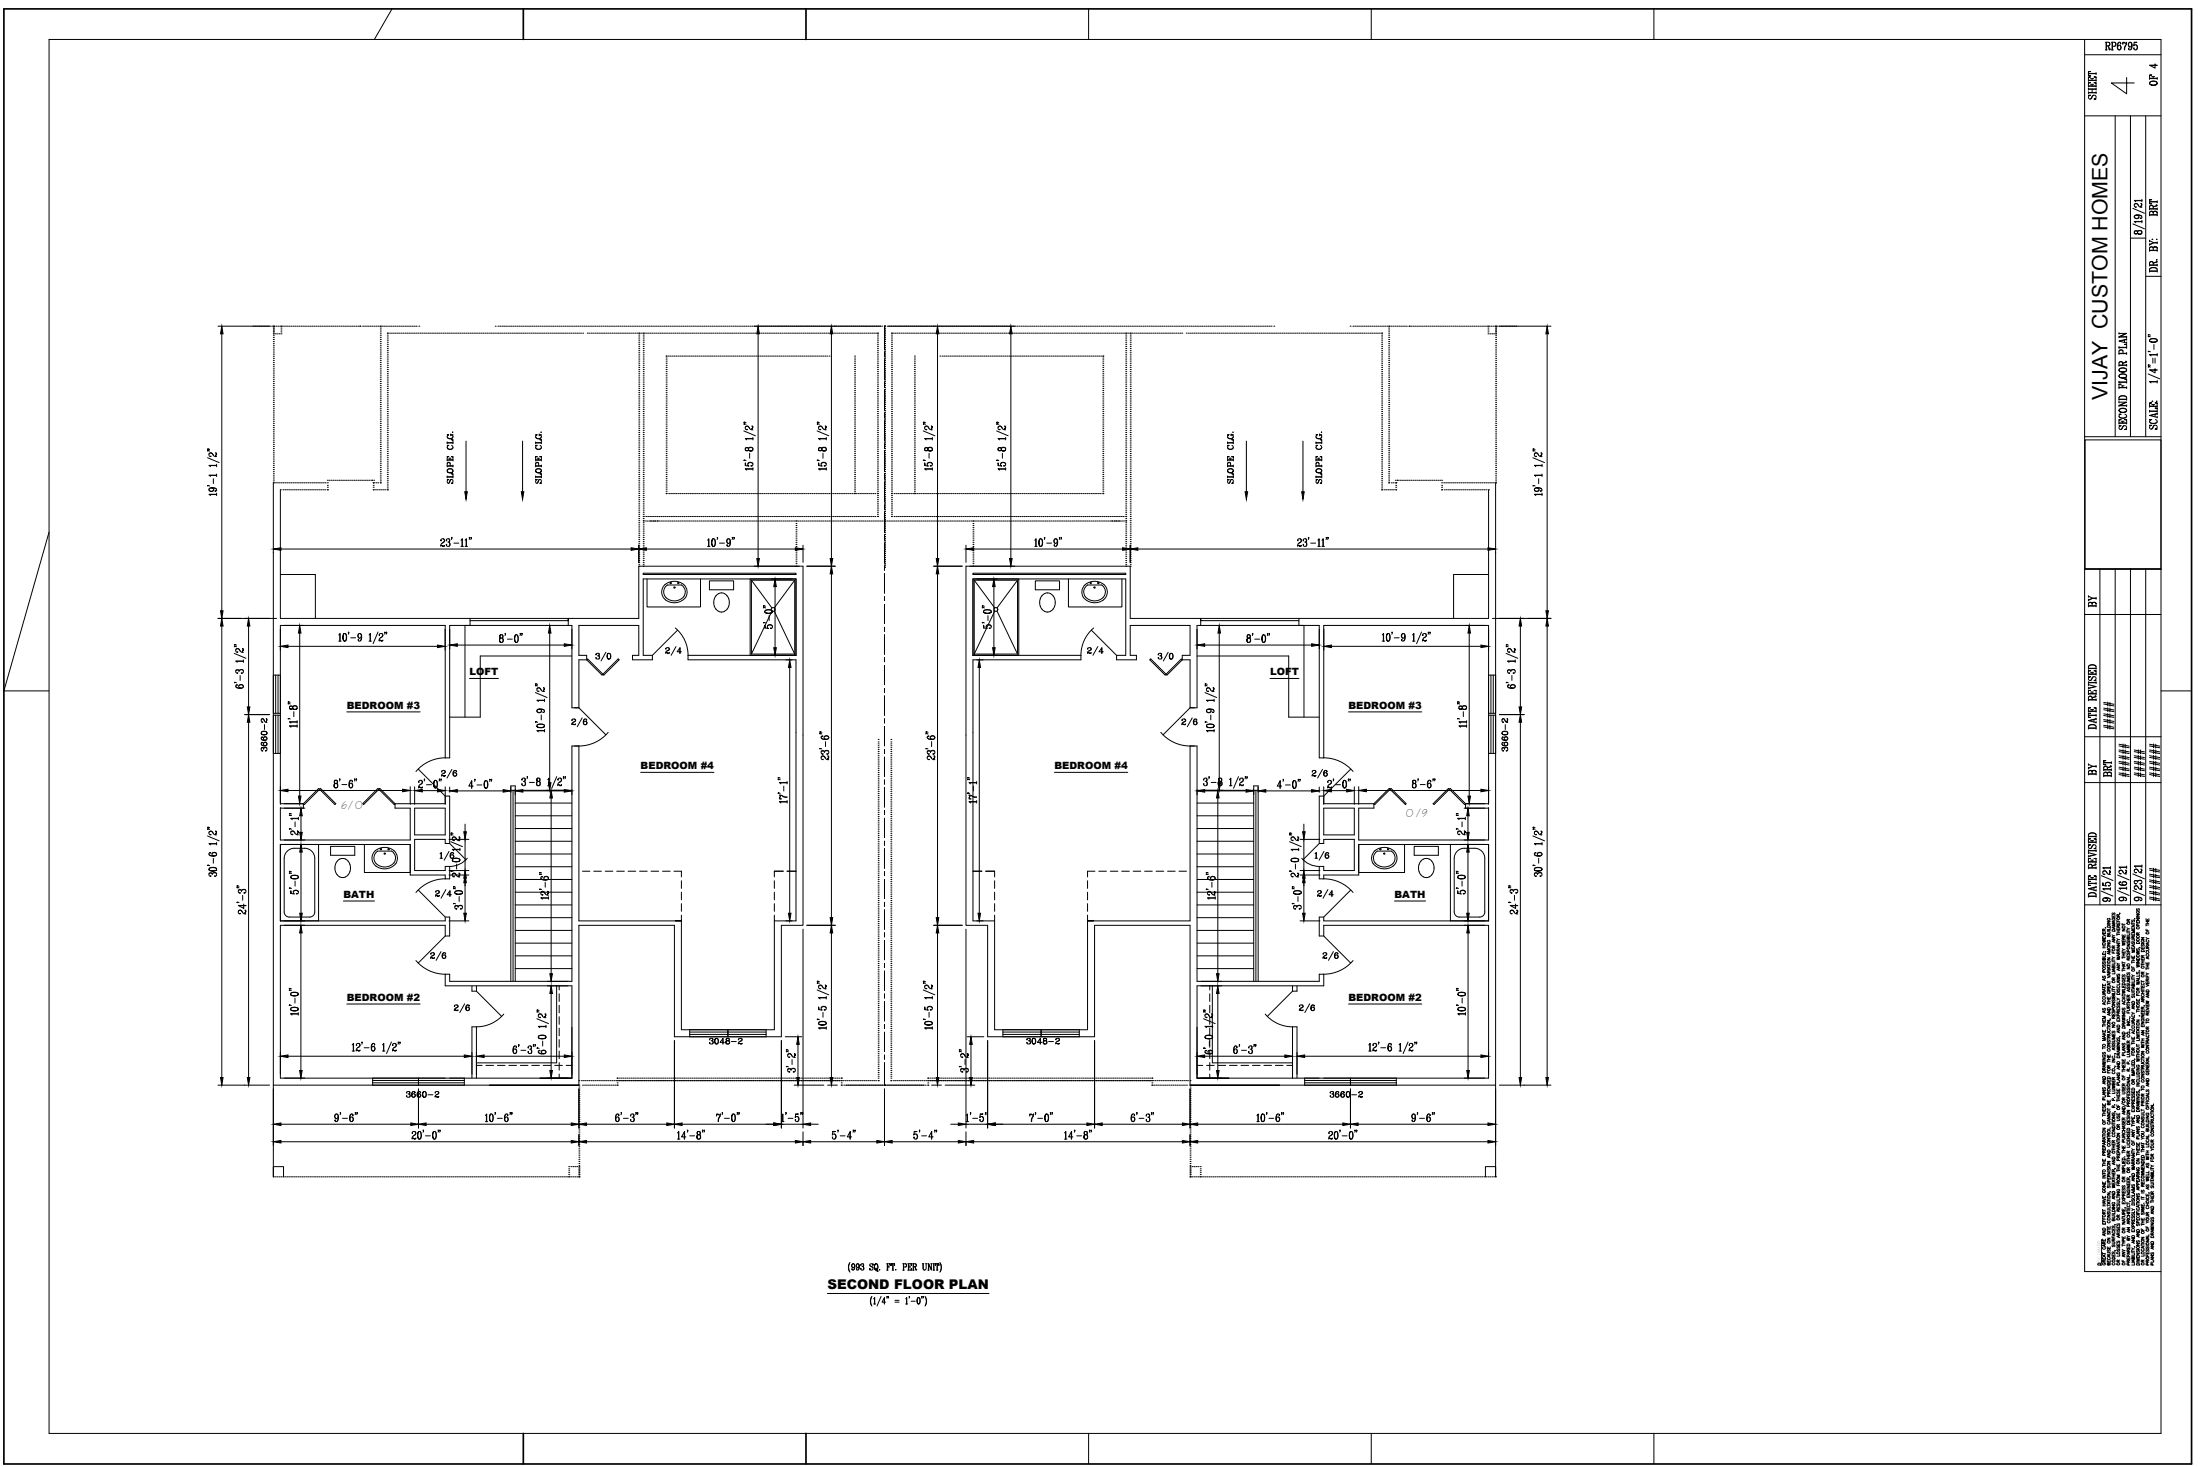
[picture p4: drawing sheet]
<svg xmlns="http://www.w3.org/2000/svg" width="914mm" height="610mm" viewBox="0 0 914 610" stroke-linecap="round" stroke-linejoin="round" font-family="sans-serif">
<defs><g id="words">
<text font-size="11" x="876.3" y="40.2">4</text>
<text font-size="8.9" x="876" y="166.3" transform="rotate(-90 876 166.3)">VIJAY CUSTOM HOMES</text>
<g font-size="7.5">
<text x="179.9" y="374.6">2/4</text>
<text x="546.5" y="374.6">2/4</text>
<text x="177.8" y="400.4">2/6</text>
<text x="548.6" y="400.4">2/6</text>
</g>
<g font-size="7.1">
<text x="246.6" y="275.9">3/0</text>
<text x="275.5" y="273.4">2/4</text>
<text x="450.8" y="273.4">2/4</text>
<text x="480.1" y="275.9">3/0</text>
<text x="236.4" y="303">2/6</text>
<text x="490" y="303">2/6</text>
<text x="182.4" y="324.6">2/6</text>
<text x="544" y="324.6">2/6</text>
<text x="187.7" y="421.9">2/6</text>
<text x="538.7" y="421.9">2/6</text>
</g>
<g font-size="6.6">
<text x="873.8" y="21.9">RP6795</text>
<text x="897.5" y="36.7" transform="rotate(-90 897.5 36.7)">OF 4</text>
<text x="872.1" y="42.3" transform="rotate(-90 872.1 42.3)">SHEET</text>
<text x="897.5" y="91" transform="rotate(-90 897.5 91)">BRT</text>
<text x="884.8" y="179.6" transform="rotate(-90 884.8 179.6)">SECOND FLOOR PLAN</text>
<text x="872.1" y="253.3" transform="rotate(-90 872.1 253.3)">BY</text>
<text x="872.1" y="304.1" transform="rotate(-90 872.1 304.1)">DATE REVISED</text>
<text x="872.1" y="323.1" transform="rotate(-90 872.1 323.1)">BY</text>
<text x="878.4" y="323.8" transform="rotate(-90 878.4 323.8)">BRT</text>
<text x="872.1" y="373.9" transform="rotate(-90 872.1 373.9)">DATE REVISED</text>
</g>
<g font-size="5.7">
<text x="189.1" y="202.1" transform="rotate(-90 189.1 202.1)">SLOPE CLG.</text>
<text x="513.6" y="202.1" transform="rotate(-90 513.6 202.1)">SLOPE CLG.</text>
<text x="550.3" y="202.1" transform="rotate(-90 550.3 202.1)">SLOPE CLG.</text>
<text x="111.8" y="313.3" transform="rotate(-90 111.8 313.3)">3660-2</text>
<text x="627.6" y="313.3" transform="rotate(-90 627.6 313.3)">3660-2</text>
<text x="167.6" y="457.2">3660-2</text>
<text x="551.7" y="457.2">3660-2</text>
</g>
<text font-size="5.5" x="343.9" y="535.8">SECOND FLOOR PLAN</text>
<g font-size="5.3">
<text x="225.8" y="202.1" transform="rotate(-90 225.8 202.1)">SLOPE CLG.</text>
<text x="293.5" y="435">3048-2</text>
<text x="425.4" y="435">3048-2</text>
</g>
<g font-size="4.2">
<text x="195.2" y="280.6">LOFT</text>
<text x="527.9" y="280.6">LOFT</text>
<text x="144.2" y="294.5">BEDROOM #3</text>
<text x="560.5" y="294.5">BEDROOM #3</text>
<text x="266.3" y="319.7">BEDROOM #4</text>
<text x="438.3" y="319.7">BEDROOM #4</text>
<text x="142.7" y="373.1">BATH</text>
<text x="579.6" y="373.1">BATH</text>
<text x="144.2" y="415.9">BEDROOM #2</text>
<text x="560.5" y="415.9">BEDROOM #2</text>
</g>
<g font-size="4">
<text x="142.1" y="336.2">6/0</text>
<text x="593.1" y="336.2" transform="rotate(-180 593.1 336.2)">6/0</text>
</g>
<text font-size="1.6" x="873.1" y="524.7" transform="rotate(-90 873.1 524.7)">ISCLAIMER:</text>
</g></defs>
<!-- layer: TEXT-SMALL -->
<g fill="none" stroke="#000" stroke-width=".42">
<path d="M353.1 524.9l-.4 1.5 .4 2M353.3 524.6a3.4 3.4 0 0 0 0 4.1M354.5 525.1l-.5 .8 .5 .9M354.7 525.1l.5 .8-.4 1.8M355.2 526l-.3 .6a.68 .68 0 0 1-.9-.3 .68 .68 0 0 1 .4-.9 .68 .68 0 0 1 .9 .5l-.2 1.5-.5 .4-.5-.1v-.6v.3M356.4 525.1l-.5 .8 .5 .9M356.6 525.1l.5 .8-.4 1.8M357.1 526l-.3 .6a.71 .71 0 0 1-.9-.8 .71 .71 0 0 1 1.2-.3l-.1 1.9-.5 .4-.5-.1v-.6v.3M357.8 525.6v.3v-.5l.4-.3 .7 .2v.8l-.6 .2M358.6 525.1l.3 .4-.3 .8a.75 .75 0 0 1 .4 1.2 .75 .75 0 0 1-1.3-.2l.1-.3v.3M358.9 526.5l-.1 1.2M361.5 525.8l1.3 1.1v.5l-.4 .4-.6-.1-.3-.7v.8l.1-.4"/>
<path d="M362.2 539l-.3 1.5 .3 2M362.4 538.7a3.4 3.4 0 0 0 0 4M362.7 525.5l.1-.4v.8l-.1-.4a.62 .62 0 0 0-1-.3 .62 .62 0 0 0 .2 1.1l.9 .6M363.1 539.7l.5-.5v2.7M363.5 539.3v2.6M363.8 527.5l.4-.5 .4 1.4 .3-.4M364.1 525.1a1.51 1.51 0 0 0 .2 2.7 1.53 1.53 0 0 0-.2-2.7 1.79 1.79 0 0 0 0 2.7M364.3 525.1a1.84 1.84 0 0 1 0 2.7M364.5 527.4l.1 .7h.3M365.6 527.5v.3zM366.2 538.7l-1.7 4M367.5 539.5v2.4"/>
<path d="M368.5 525.1h1.5v.8l-.1-.8M368.5 527.8h.7M368.8 538.8l-.2 .7M368.8 525.1v2.7M368.9 525.1v2.7M368.9 526.4h.6M369.3 538.8l-.2 .7M369.5 525.9v1M370.5 525.1l-.1 .8v-.8h1.4v.8l-.1-.8M370.8 527.8h.6M371.1 525.1v2.7M371.2 525.1v2.7"/>
<path d="M372.3 527.5v.3zM375.2 525.1h1.2l.4 .5-.2 .8-1 .1M375.2 527.8h.7M375.5 525.1v2.7M375.6 525.1v2.7M376.4 525.1l.3 .5-.3 .9M376.4 539.7l.5-.5v2.7M376.8 539.3v2.6M377.3 525.1h1.5v.8l-.1-.8M377.3 527.8h1.5v-.8l-.1 .8M377.6 525.1v2.7M377.7 526.4h.5"/>
<path d="M377.7 525.1v2.7M378 538.8l-.2 .7M378.2 525.9v1M379.3 525.1h1.1l.5 .5-.2 .7-1 .1M379.3 527.8h.6M379.6 525.1v2.7M379.7 525.1v2.7M380.1 526.4l.6 1.1h.3M380.3 526.5l.4 1.3 .3-.4M380.4 525.1l.4 .5-.4 .8M381.7 539.2a1.63 1.63 0 0 0 .2 2.7 1.62 1.62 0 0 0-.2-2.7 2.08 2.08 0 0 0 0 2.7M382.1 539.3a2.29 2.29 0 0 1-.2 2.6"/>
<path d="M383.2 538.8l-.2 .7M383.3 525.1h.7M383.6 525.1v1.9l.6 .8 .7-.4v-2.3M383.7 525.1v1.9l.5 .8M383.8 538.8l-.2 .7M384.5 538.7a3.4 3.4 0 0 1 0 4M384.6 539l.4 1.5-.4 2M384.7 525.1h.5M385.6 527.8h.6M385.6 525.1h.4M385.9 525.1v2.7M386.8 525.1h.6"/>
<path d="M387.1 527.5l-1.1-2.4v2.7M387.1 525.1v2.7l-1.1-2.4M387.8 527.8h.6M387.8 525.1h.6M388.1 525.1v2.7M388.2 525.1v2.7M388.9 525.1l-.1 .8v-.8h1.4v.8v-.8M389.2 527.8h.7M389.5 525.1v2.7M389.6 525.1v2.7M390.6 524.6a3.4 3.4 0 0 1 0 4.1M390.8 524.9l.4 1.5-.4 2"/>
<path d="M363.1 541.9h.8M368.1 541.1h-1.5l1-1.9v2.7M372 540.3h1.7M372 541.1h1.7M376.4 541.9h.9M378.7 540.7h1.7"/>
</g>
<!-- layer: TEXT-LARGE -->
<path d="M144.2 295.8h30.4M195.2 281.9h12M527.9 281.9h12M560.5 295.8h30.4M266.3 320.9h30.4M438.3 320.9h30.4M142.7 374.4h12.9M579.6 374.4h12.9M144.2 417.2h30.4M560.5 417.2h30.5M343.9 537.5h67.2" fill="none" stroke="#000" stroke-width=".42"/>
<!-- layer: DOTS -->
<g fill="none" stroke="#000" stroke-width=".42">
<path d="M105.1 135.5h.1M105.9 135.5h.1M106.7 135.5h.1M107.5 135.5h.1M108.3 135.5h.1M109.1 135.5h.1M109.9 135.5h.1M110.7 135.5h.1M111.5 135.5h.1M112.3 135.5h.1M113.1 135.5h.1M113.6 139.5h.1"/>
<path d="M113.6 138.7h.1M113.6 137.9h.1M113.6 137.1h.1M113.6 136.3h.1M113.6 135.5h.1M113.9 135.5h.1M114.4 138.7h.1M114.7 135.5h.1M115.2 138.7h.1M115.5 135.5h.1M116 138.7h.1M116.3 135.5h.1"/>
<path d="M116.8 138.7h.1M116.8 137.9h.1M116.8 137.1h.1M116.8 136.3h.1M116.8 135.5h.1M117.1 135.5h.1M117.8 135.5h.1M118.6 135.5h.1M119.4 135.5h.1M120.2 135.5h.1M121 135.5h.1M121.8 135.5h.1"/>
<path d="M122.6 135.5h.1M123.4 135.5h.1M124.2 135.5h.1M125 135.5h.1M125.8 135.5h.1M126.6 135.5h.1M127.4 135.5h.1M128.2 135.5h.1M129 135.5h.1M129.8 135.5h.1M130.5 135.5h.1M131.3 135.5h.1"/>
<path d="M132.1 135.5h.1M132.9 135.5h.1M133.7 135.5h.1M134.5 135.5h.1M135.3 135.5h.1M136.1 135.5h.1M136.9 135.5h.1M137.7 135.5h.1M138.5 135.5h.1M139.3 135.5h.1M140.1 135.5h.1M140.9 135.5h.1"/>
<path d="M141.7 135.5h.1M142.5 135.5h.1M143.2 135.5h.1M144 135.5h.1M144.8 135.5h.1M145.6 135.5h.1M146.4 135.5h.1M147.2 135.5h.1M148 135.5h.1M148.8 135.5h.1M149.6 135.5h.1M150.7 135.5h.1"/>
<path d="M151.5 135.5h.1M152.3 135.5h.1M153.1 135.5h.1M153.9 135.5h.1M154.7 135.5h.1M155.5 135.5h.1M156.3 135.5h.1M157.1 135.5h.1M157.9 135.5h.1M158.1 135.5h.1M158.1 136.3h.1M158.1 137.1h.1"/>
<path d="M158.1 137.9h.1M158.1 138.7h.1M158.1 139.5h.1M158.7 135.5h.1M159.5 135.5h.1M160.3 135.5h.1M161 138.4h.1M161 139.2h.1M161 135.5h.1M161.8 135.5h.1M161.9 138.4h.1M162.6 135.5h.1"/>
<path d="M162.7 138.4h.1M163.4 135.5h.1M163.5 138.4h.1M164.2 135.5h.1M164.3 138.4h.1M165 135.5h.1M165.1 138.4h.1M165.8 135.5h.1M165.9 138.4h.1M166.6 135.5h.1M166.7 138.4h.1M167.4 135.5h.1"/>
<path d="M167.5 138.4h.1M168.2 135.5h.1M168.3 138.4h.1M169 135.5h.1M169 138.4h.1M169.8 135.5h.1M169.8 138.4h.1M170.6 135.5h.1M170.6 138.4h.1M171.4 135.5h.1M171.4 138.4h.1M172.2 135.5h.1"/>
<path d="M172.2 138.4h.1M173 135.5h.1M173 138.4h.1M173.8 138.4h.1M174.1 135.5h.1M174.6 138.4h.1M175.4 138.4h.1M176.2 138.4h.1M177 138.4h.1M177.8 138.4h.1M178.6 138.4h.1M179.4 138.4h.1"/>
<path d="M180.2 138.4h.1M181 138.4h.1M181.7 138.4h.1M182.5 138.4h.1M183.3 138.4h.1M184.1 138.4h.1M184.9 138.4h.1M185.7 138.4h.1M186.5 138.4h.1M187.3 138.4h.1M188.1 138.4h.1M188.9 138.4h.1"/>
<path d="M189.7 138.4h.1M190.5 138.4h.1M191.3 138.4h.1M192.1 138.4h.1M192.9 138.4h.1M193.7 138.4h.1M194.4 138.4h.1M195.2 138.4h.1M196 138.4h.1M196.8 138.4h.1M197.6 138.4h.1M198.4 138.4h.1"/>
<path d="M199.2 138.4h.1M200 138.4h.1M200.8 138.4h.1M201.6 138.4h.1M202.4 138.4h.1M203.2 138.4h.1M204 138.4h.1M204.8 138.4h.1M205.6 138.4h.1M205.8 135.5h.1M206.4 138.4h.1M207 135.5h.1"/>
<path d="M207.1 138.4h.1M207.7 135.5h.1M207.9 138.4h.1M208.5 135.5h.1M208.7 138.4h.1M209.3 135.5h.1M209.5 138.4h.1M210.1 135.5h.1M210.3 138.4h.1M210.9 135.5h.1M211.1 138.4h.1M211.7 135.5h.1"/>
<path d="M211.9 138.4h.1M212.5 135.5h.1M212.7 138.4h.1M213.3 135.5h.1M213.5 138.4h.1M214.1 135.5h.1M214.3 138.4h.1M214.9 135.5h.1M215.1 138.4h.1M215.7 135.5h.1M215.9 138.4h.1M216.5 135.5h.1"/>
<path d="M216.7 138.4h.1M217.3 135.5h.1M217.5 138.4h.1M218.1 135.5h.1M218.3 138.4h.1M218.8 135.5h.1M219.1 138.4h.1M219.7 135.5h.1M219.8 138.4h.1M220.4 135.5h.1M220.6 138.4h.1M221.2 135.5h.1"/>
<path d="M221.4 138.4h.1M222 135.5h.1M222.2 138.4h.1M222.8 135.5h.1M223 138.4h.1M223.6 135.5h.1M223.8 138.4h.1M224.4 135.5h.1M224.6 138.4h.1M225.2 135.5h.1M225.4 138.4h.1M226 135.5h.1"/>
<path d="M226.2 138.4h.1M226.8 135.5h.1M227 138.4h.1M227.6 135.5h.1M227.8 138.4h.1M228.4 135.5h.1M228.6 138.4h.1M229.2 135.5h.1M229.4 138.4h.1M230 135.5h.1M230.2 138.4h.1M230.8 135.5h.1"/>
<path d="M231 138.4h.1M231.5 135.5h.1M231.8 138.4h.1M232.4 135.5h.1M232.5 138.4h.1M233.1 135.5h.1M233.3 138.4h.1M233.9 135.5h.1M234.1 138.4h.1M234.7 135.5h.1M234.9 138.4h.1M235.5 135.5h.1"/>
<path d="M235.7 138.4h.1M236.3 135.5h.1M236.5 138.4h.1M237.1 135.5h.1M237.3 138.4h.1M237.9 135.5h.1M238.1 138.4h.1M238.7 135.5h.1M238.9 138.4h.1M239.5 135.5h.1M239.7 138.4h.1M240.3 135.5h.1"/>
<path d="M240.5 138.4h.1M241.1 135.5h.1M241.3 138.4h.1M241.9 135.5h.1M242.2 138.4h.1M242.7 135.5h.1M243.5 135.5h.1M244.1 138.4h.1M244.2 135.5h.1M244.8 138.4h.1M245.1 135.5h.1M245.6 138.4h.1"/>
<path d="M245.8 135.5h.1M246.4 138.4h.1M246.6 135.5h.1M247.2 138.4h.1M247.4 135.5h.1M248 138.4h.1M248.2 135.5h.1M248.8 138.4h.1M249 135.5h.1M249.6 138.4h.1M249.8 135.5h.1M250.4 138.4h.1"/>
<path d="M250.6 135.5h.1M251.2 138.4h.1M251.4 135.5h.1M252 138.4h.1M252.2 135.5h.1M252.8 138.4h.1M253 135.5h.1M253.6 138.4h.1M253.8 135.5h.1M254.4 138.4h.1M254.6 135.5h.1M255.2 138.4h.1"/>
<path d="M255.4 135.5h.1M256 138.4h.1M256.2 135.5h.1M256.8 138.4h.1M256.9 135.5h.1M257.5 138.4h.1M257.8 135.5h.1M258.3 138.4h.1M258.5 135.5h.1M259.1 138.4h.1M259.3 135.5h.1M259.9 138.4h.1"/>
<path d="M260.1 135.5h.1M260.7 138.4h.1M260.9 135.5h.1M261.5 138.4h.1M261.7 135.5h.1M262.3 138.4h.1M262.5 135.5h.1M263.1 138.4h.1M263.3 135.5h.1M263.9 138.4h.1M264.1 135.5h.1M264.7 138.4h.1"/>
<path d="M264.9 135.5h.1M265.5 138.4h.1M265.5 139.2h.1M265.7 135.5h.1M266.3 138.4h.1M266.5 135.5h.1M267.1 138.4h.1M267.3 135.5h.1M267.3 138.4h.1M267.3 139.2h.1M267.9 138.4h.1M268.1 135.5h.1"/>
<path d="M268.7 138.4h.1M268.9 135.5h.1M269.5 138.4h.1M269.6 135.5h.1M270.3 138.4h.1M270.5 135.5h.1M271 138.4h.1M271.2 135.5h.1M271.9 138.4h.1M272 135.5h.1M272.6 138.4h.1M272.8 135.5h.1"/>
<path d="M273.4 138.4h.1M273.6 135.5h.1M274.2 138.4h.1M274.4 135.5h.1M275 138.4h.1M275.2 135.5h.1M275.8 138.4h.1M276 135.5h.1M276.6 138.4h.1M276.8 135.5h.1M277.4 138.4h.1M277.6 135.5h.1"/>
<path d="M278.2 138.4h.1M278.4 135.5h.1M279 138.4h.1M279.2 135.5h.1M279.8 138.4h.1M280 135.5h.1M280.6 138.4h.1M280.8 135.5h.1M281.4 138.4h.1M281.6 135.5h.1M282.2 138.4h.1M282.3 135.5h.1"/>
<path d="M283 138.4h.1M283.2 135.5h.1M283.7 138.4h.1M283.9 135.5h.1M284.6 138.4h.1M284.7 135.5h.1M285.3 138.4h.1M285.5 135.5h.1M286.1 138.4h.1M286.3 135.5h.1M286.9 138.4h.1M287.1 135.5h.1"/>
<path d="M287.7 138.4h.1M287.9 135.5h.1M288.5 138.4h.1M288.7 135.5h.1M289.3 138.4h.1M289.5 135.5h.1M290.1 138.4h.1M290.3 135.5h.1M290.9 138.4h.1M291.1 135.5h.1M291.7 138.4h.1M291.9 135.5h.1"/>
<path d="M292.5 138.4h.1M292.7 135.5h.1M293.3 138.4h.1M293.5 135.5h.1M294.1 138.4h.1M294.3 135.5h.1M294.9 138.4h.1M295 135.5h.1M295.7 138.4h.1M295.9 135.5h.1M296.4 138.4h.1M296.6 135.5h.1"/>
<path d="M297.3 138.4h.1M297.4 135.5h.1M298 138.4h.1M298.2 135.5h.1M298.8 138.4h.1M299 135.5h.1M299.6 138.4h.1M299.8 135.5h.1M300.4 138.4h.1M300.6 135.5h.1M301.2 138.4h.1M301.4 135.5h.1"/>
<path d="M302 138.4h.1M302.2 135.5h.1M302.8 138.4h.1M303 135.5h.1M303.6 138.4h.1M303.8 135.5h.1M304.4 138.4h.1M304.6 135.5h.1M305.2 138.4h.1M305.4 135.5h.1M306 138.4h.1M306.2 135.5h.1"/>
<path d="M306.8 138.4h.1M307 135.5h.1M307.6 138.4h.1M307.7 135.5h.1M308.4 138.4h.1M308.6 135.5h.1M309.1 138.4h.1M309.3 135.5h.1M310 138.4h.1M310.1 135.5h.1M310.7 138.4h.1M310.9 135.5h.1"/>
<path d="M311.5 138.4h.1M311.7 135.5h.1M312.3 138.4h.1M312.5 135.5h.1M313.1 138.4h.1M313.3 135.5h.1M313.9 138.4h.1M314.1 135.5h.1M314.7 138.4h.1M314.9 135.5h.1M315.5 138.4h.1M315.7 135.5h.1"/>
<path d="M316.3 138.4h.1M316.5 135.5h.1M317.1 138.4h.1M317.3 135.5h.1M317.9 138.4h.1M318.1 135.5h.1M318.7 138.4h.1M318.9 135.5h.1M319.5 138.4h.1M319.7 135.5h.1M320.3 138.4h.1M320.4 135.5h.1"/>
<path d="M321.1 138.4h.1M321.3 135.5h.1M321.8 138.4h.1M322 135.5h.1M322.7 138.4h.1M322.8 135.5h.1M323.4 138.4h.1M323.6 135.5h.1M324.2 138.4h.1M324.4 135.5h.1M325 138.4h.1M325.2 135.5h.1"/>
<path d="M325.8 138.4h.1M326 135.5h.1M326.6 138.4h.1M326.8 135.5h.1M327.4 138.4h.1M327.6 135.5h.1M328.2 138.4h.1M328.4 135.5h.1M329 138.4h.1M329.2 135.5h.1M329.8 138.4h.1M330 135.5h.1"/>
<path d="M330.6 138.4h.1M330.8 135.5h.1M331.4 138.4h.1M331.6 135.5h.1M332.2 138.4h.1M332.4 135.5h.1M333 138.4h.1M333.1 135.5h.1M333.8 138.4h.1M334 135.5h.1M334.5 138.4h.1M334.7 135.5h.1"/>
<path d="M335.4 138.4h.1M335.5 135.5h.1M336.1 138.4h.1M336.3 135.5h.1M336.9 138.4h.1M337.1 135.5h.1M337.7 138.4h.1M337.9 135.5h.1M338.5 138.4h.1M338.7 135.5h.1M339.3 138.4h.1M339.5 135.5h.1"/>
<path d="M340.1 138.4h.1M340.3 135.5h.1M340.9 138.4h.1M341.1 135.5h.1M341.7 138.4h.1M341.9 135.5h.1M342.5 138.4h.1M342.7 135.5h.1M343.3 138.4h.1M343.5 135.5h.1M344.1 138.4h.1M344.3 135.5h.1"/>
<path d="M344.9 138.4h.1M345.1 135.5h.1M345.7 138.4h.1M345.8 135.5h.1M346.5 138.4h.1M346.7 135.5h.1M347.2 138.4h.1M347.4 135.5h.1M348.1 138.4h.1M348.2 135.5h.1M348.8 138.4h.1M349 135.5h.1"/>
<path d="M349.6 138.4h.1M349.8 135.5h.1M350.4 138.4h.1M350.6 135.5h.1M351.2 138.4h.1M351.4 135.5h.1M352 138.4h.1M352.2 135.5h.1M352.8 138.4h.1M353 135.5h.1M353.6 138.4h.1M353.8 135.5h.1"/>
<path d="M354.4 138.4h.1M354.6 135.5h.1M355.2 138.4h.1M355.4 135.5h.1M356 138.4h.1M356.2 135.5h.1M356.8 138.4h.1M357 135.5h.1M357.6 138.4h.1M357.8 135.5h.1M358.4 138.4h.1M358.5 135.5h.1"/>
<path d="M359.2 138.4h.1M359.4 135.5h.1M359.9 138.4h.1M360.1 135.5h.1M360.8 138.4h.1M360.9 135.5h.1M361.5 138.4h.1M361.7 135.5h.1M362.3 138.4h.1M362.5 135.5h.1M363.1 138.4h.1M363.3 135.5h.1"/>
<path d="M363.9 138.4h.1M364.1 135.5h.1M364.7 138.4h.1M364.7 139.2h.1M364.9 135.5h.1M365.7 135.5h.1M366.5 135.5h.1M367.6 135.5h.1M367.6 136.4h.1M367.6 137.2h.1M367.6 138h.1M367.6 138.8h.1"/>
<path d="M367.6 139.6h.1M368.8 135.5h.1M369.5 135.5h.1M370.3 135.5h.1M370.5 138.4h.1M370.5 139.2h.1M371.1 135.5h.1M371.3 138.4h.1M371.9 135.5h.1M372.1 138.4h.1M372.7 135.5h.1M372.9 138.4h.1"/>
<path d="M373.5 135.5h.1M373.7 138.4h.1M374.3 135.5h.1M374.5 138.4h.1M375.1 135.5h.1M375.3 138.4h.1M375.9 135.5h.1M376.1 138.4h.1M376.7 135.5h.1M376.9 138.4h.1M377.5 135.5h.1M377.7 138.4h.1"/>
<path d="M378.3 135.5h.1M378.5 138.4h.1M379.1 135.5h.1M379.3 138.4h.1M379.9 135.5h.1M380.1 138.4h.1M380.6 135.5h.1M380.9 138.4h.1M381.5 135.5h.1M381.6 138.4h.1M382.2 135.5h.1M382.4 138.4h.1"/>
<path d="M383 135.5h.1M383.2 138.4h.1M383.8 135.5h.1M384 138.4h.1M384.6 135.5h.1M384.8 138.4h.1M385.4 135.5h.1M385.6 138.4h.1M386.2 135.5h.1M386.4 138.4h.1M387 135.5h.1M387.2 138.4h.1"/>
<path d="M387.8 135.5h.1M388 138.4h.1M388.6 135.5h.1M388.8 138.4h.1M389.4 135.5h.1M389.6 138.4h.1M390.2 135.5h.1M390.4 138.4h.1M391 135.5h.1M391.2 138.4h.1M391.8 135.5h.1M392 138.4h.1"/>
<path d="M392.6 135.5h.1M392.8 138.4h.1M393.3 135.5h.1M393.6 138.4h.1M394.2 135.5h.1M394.3 138.4h.1M394.9 135.5h.1M395.1 138.4h.1M395.7 135.5h.1M395.9 138.4h.1M396.5 135.5h.1M396.7 138.4h.1"/>
<path d="M397.3 135.5h.1M397.5 138.4h.1M398.1 135.5h.1M398.3 138.4h.1M398.9 135.5h.1M399.1 138.4h.1M399.7 135.5h.1M399.9 138.4h.1M400.5 135.5h.1M400.7 138.4h.1M401.3 135.5h.1M401.5 138.4h.1"/>
<path d="M402.1 135.5h.1M402.3 138.4h.1M402.9 135.5h.1M403.1 138.4h.1M403.7 135.5h.1M403.9 138.4h.1M404.5 135.5h.1M404.7 138.4h.1M405.3 135.5h.1M405.5 138.4h.1M406 135.5h.1M406.3 138.4h.1"/>
<path d="M406.9 135.5h.1M407 138.4h.1M407.6 135.5h.1M407.8 138.4h.1M408.4 135.5h.1M408.6 138.4h.1M409.2 135.5h.1M409.4 138.4h.1M410 135.5h.1M410.2 138.4h.1M410.8 135.5h.1M411 138.4h.1"/>
<path d="M411.6 135.5h.1M411.8 138.4h.1M412.4 135.5h.1M412.6 138.4h.1M413.2 135.5h.1M413.4 138.4h.1M414 135.5h.1M414.2 138.4h.1M414.8 135.5h.1M415 138.4h.1M415.6 135.5h.1M415.8 138.4h.1"/>
<path d="M416.4 135.5h.1M416.6 138.4h.1M417.2 135.5h.1M417.4 138.4h.1M418 135.5h.1M418.2 138.4h.1M418.7 135.5h.1M419 138.4h.1M419.6 135.5h.1M419.7 138.4h.1M420.3 135.5h.1M420.5 138.4h.1"/>
<path d="M421.1 135.5h.1M421.3 138.4h.1M421.9 135.5h.1M422.1 138.4h.1M422.7 135.5h.1M422.9 138.4h.1M423.5 135.5h.1M423.7 138.4h.1M424.3 135.5h.1M424.5 138.4h.1M425.1 135.5h.1M425.3 138.4h.1"/>
<path d="M425.9 135.5h.1M426.1 138.4h.1M426.7 135.5h.1M426.9 138.4h.1M427.5 135.5h.1M427.7 138.4h.1M428.3 135.5h.1M428.5 138.4h.1M429.1 135.5h.1M429.3 138.4h.1M429.9 135.5h.1M430.1 138.4h.1"/>
<path d="M430.7 135.5h.1M430.9 138.4h.1M431.4 135.5h.1M431.7 138.4h.1M432.3 135.5h.1M432.4 138.4h.1M433 135.5h.1M433.2 138.4h.1M433.8 135.5h.1M434 138.4h.1M434.6 135.5h.1M434.8 138.4h.1"/>
<path d="M435.4 135.5h.1M435.6 138.4h.1M436.2 135.5h.1M436.4 138.4h.1M437 135.5h.1M437.2 138.4h.1M437.8 135.5h.1M438 138.4h.1M438.6 135.5h.1M438.8 138.4h.1M439.4 135.5h.1M439.6 138.4h.1"/>
<path d="M440.2 135.5h.1M440.4 138.4h.1M441 135.5h.1M441.2 138.4h.1M441.8 135.5h.1M442 138.4h.1M442.6 135.5h.1M442.8 138.4h.1M443.4 135.5h.1M443.6 138.4h.1M444.1 135.5h.1M444.4 138.4h.1"/>
<path d="M445 135.5h.1M445.1 138.4h.1M445.7 135.5h.1M445.9 138.4h.1M446.5 135.5h.1M446.7 138.4h.1M447.3 135.5h.1M447.5 138.4h.1M448.1 135.5h.1M448.3 138.4h.1M448.9 135.5h.1M449.1 138.4h.1"/>
<path d="M449.7 135.5h.1M449.9 138.4h.1M450.5 135.5h.1M450.7 138.4h.1M451.3 135.5h.1M451.5 138.4h.1M452.1 135.5h.1M452.3 138.4h.1M452.9 135.5h.1M453.1 138.4h.1M453.7 135.5h.1M453.9 138.4h.1"/>
<path d="M454.5 135.5h.1M454.7 138.4h.1M455.3 135.5h.1M455.5 138.4h.1M456.1 135.5h.1M456.3 138.4h.1M456.8 135.5h.1M457.1 138.4h.1M457.7 135.5h.1M457.8 138.4h.1M458.4 135.5h.1M458.6 138.4h.1"/>
<path d="M459.2 135.5h.1M459.4 138.4h.1M460 135.5h.1M460.2 138.4h.1M460.8 135.5h.1M461 138.4h.1M461.6 135.5h.1M461.8 138.4h.1M462.4 135.5h.1M462.6 138.4h.1M463.2 135.5h.1M463.4 138.4h.1"/>
<path d="M464 135.5h.1M464.2 138.4h.1M464.8 135.5h.1M465 138.4h.1M465.6 135.5h.1M465.8 138.4h.1M466.4 135.5h.1M466.6 138.4h.1M467.2 135.5h.1M467.4 138.4h.1M467.9 138.4h.1M467.9 139.2h.1"/>
<path d="M468 135.5h.1M468.2 138.4h.1M468.8 135.5h.1M469 138.4h.1M469.5 135.5h.1M469.8 138.4h.1M469.8 139.2h.1M470.4 135.5h.1M470.5 138.4h.1M471.1 135.5h.1M471.3 138.4h.1M471.9 135.5h.1"/>
<path d="M472.1 138.4h.1M472.7 135.5h.1M472.9 138.4h.1M473.5 135.5h.1M473.7 138.4h.1M474.3 135.5h.1M474.5 138.4h.1M475.1 135.5h.1M475.3 138.4h.1M475.9 135.5h.1M476.1 138.4h.1M476.7 135.5h.1"/>
<path d="M476.9 138.4h.1M477.5 135.5h.1M477.7 138.4h.1M478.3 135.5h.1M478.5 138.4h.1M479.1 135.5h.1M479.3 138.4h.1M479.9 135.5h.1M480.1 138.4h.1M480.7 135.5h.1M480.9 138.4h.1M481.5 135.5h.1"/>
<path d="M481.7 138.4h.1M482.2 135.5h.1M482.5 138.4h.1M483.1 135.5h.1M483.2 138.4h.1M483.8 135.5h.1M484 138.4h.1M484.6 135.5h.1M484.8 138.4h.1M485.4 135.5h.1M485.6 138.4h.1M486.2 135.5h.1"/>
<path d="M486.4 138.4h.1M487 135.5h.1M487.2 138.4h.1M487.8 135.5h.1M488 138.4h.1M488.6 135.5h.1M488.8 138.4h.1M489.4 135.5h.1M489.6 138.4h.1M490.2 135.5h.1M490.4 138.4h.1M491 135.5h.1"/>
<path d="M491.2 138.4h.1M491.8 135.5h.1M492.6 135.5h.1M493 138.4h.1M493.4 135.5h.1M494 138.4h.1M494.2 135.5h.1M494.8 138.4h.1M494.9 135.5h.1M495.5 138.4h.1M495.8 135.5h.1M496.3 138.4h.1"/>
<path d="M496.5 135.5h.1M497.1 138.4h.1M497.3 135.5h.1M497.9 138.4h.1M498.1 135.5h.1M498.7 138.4h.1M498.9 135.5h.1M499.5 138.4h.1M499.7 135.5h.1M500.3 138.4h.1M500.5 135.5h.1M501.1 138.4h.1"/>
<path d="M501.3 135.5h.1M501.9 138.4h.1M502.1 135.5h.1M502.7 138.4h.1M502.9 135.5h.1M503.5 138.4h.1M503.7 135.5h.1M504.3 138.4h.1M504.5 135.5h.1M505.1 138.4h.1M505.3 135.5h.1M505.9 138.4h.1"/>
<path d="M506.1 135.5h.1M506.7 138.4h.1M506.9 135.5h.1M507.5 138.4h.1M507.6 135.5h.1M508.2 138.4h.1M508.5 135.5h.1M509 138.4h.1M509.2 135.5h.1M509.8 138.4h.1M510 135.5h.1M510.6 138.4h.1"/>
<path d="M510.8 135.5h.1M511.4 138.4h.1M511.6 135.5h.1M512.2 138.4h.1M512.4 135.5h.1M513 138.4h.1M513.2 135.5h.1M513.8 138.4h.1M514 135.5h.1M514.6 138.4h.1M514.8 135.5h.1M515.4 138.4h.1"/>
<path d="M515.6 135.5h.1M516.2 138.4h.1M516.4 135.5h.1M517 138.4h.1M517.2 135.5h.1M517.8 138.4h.1M518 135.5h.1M518.6 138.4h.1M518.8 135.5h.1M519.4 138.4h.1M519.6 135.5h.1M520.2 138.4h.1"/>
<path d="M520.3 135.5h.1M520.9 138.4h.1M521.2 135.5h.1M521.7 138.4h.1M521.9 135.5h.1M522.5 138.4h.1M522.7 135.5h.1M523.3 138.4h.1M523.5 135.5h.1M524.1 138.4h.1M524.3 135.5h.1M524.9 138.4h.1"/>
<path d="M525.1 135.5h.1M525.7 138.4h.1M525.9 135.5h.1M526.5 138.4h.1M526.7 135.5h.1M527.3 138.4h.1M527.5 135.5h.1M528.1 138.4h.1M528.3 135.5h.1M528.9 138.4h.1M529.4 135.5h.1M529.7 138.4h.1"/>
<path d="M530.5 138.4h.1M531.3 138.4h.1M532.1 138.4h.1M532.9 138.4h.1M533.6 138.4h.1M534.4 138.4h.1M535.2 138.4h.1M536 138.4h.1M536.8 138.4h.1M537.6 138.4h.1M538.4 138.4h.1M539.2 138.4h.1"/>
<path d="M540 138.4h.1M540.8 138.4h.1M541.6 138.4h.1M542.4 138.4h.1M543.2 138.4h.1M544 138.4h.1M544.8 138.4h.1M545.6 138.4h.1M546.3 138.4h.1M547.1 138.4h.1M547.9 138.4h.1M548.7 138.4h.1"/>
<path d="M549.5 138.4h.1M550.3 138.4h.1M551.1 138.4h.1M551.9 138.4h.1M552.7 138.4h.1M553.5 138.4h.1M554.3 138.4h.1M555.1 138.4h.1M555.9 138.4h.1M556.7 138.4h.1M557.5 138.4h.1M558.3 138.4h.1"/>
<path d="M559 138.4h.1M559.8 138.4h.1M560.6 138.4h.1M561.2 135.5h.1M561.4 138.4h.1M562.2 138.4h.1M562.3 135.5h.1M563 138.4h.1M563.1 135.5h.1M563.8 138.4h.1M563.9 135.5h.1M564.6 138.4h.1"/>
<path d="M564.7 135.5h.1M565.4 138.4h.1M565.5 135.5h.1M566.2 138.4h.1M566.3 135.5h.1M567 138.4h.1M567.1 135.5h.1M567.8 138.4h.1M567.8 135.5h.1M568.6 138.4h.1M568.6 135.5h.1M569.4 138.4h.1"/>
<path d="M569.4 135.5h.1M570.2 138.4h.1M570.2 135.5h.1M571 138.4h.1M571 135.5h.1M571.7 138.4h.1M571.8 135.5h.1M572.5 138.4h.1M572.6 135.5h.1M573.3 138.4h.1M573.4 135.5h.1M574.2 135.5h.1"/>
<path d="M574.3 138.4h.1M574.3 139.2h.1M575 135.5h.1M575.8 135.5h.1M576.6 135.5h.1M577.2 135.5h.1M577.2 136.3h.1M577.2 137.1h.1M577.2 137.9h.1M577.2 138.7h.1M577.2 139.5h.1M577.4 135.5h.1"/>
<path d="M578.2 135.5h.1M579 135.5h.1M579.8 135.5h.1M580.5 135.5h.1M581.3 135.5h.1M582.1 135.5h.1M582.9 135.5h.1M583.7 135.5h.1M584.5 135.5h.1M585.6 135.5h.1M586.4 135.5h.1M587.2 135.5h.1"/>
<path d="M588 135.5h.1M588.8 135.5h.1M589.6 135.5h.1M590.4 135.5h.1M591.2 135.5h.1M592 135.5h.1M592.8 135.5h.1M593.6 135.5h.1M594.4 135.5h.1M595.2 135.5h.1M596 135.5h.1M596.8 135.5h.1"/>
<path d="M597.5 135.5h.1M598.3 135.5h.1M599.1 135.5h.1M599.9 135.5h.1M600.7 135.5h.1M601.5 135.5h.1M602.3 135.5h.1M603.1 135.5h.1M603.9 135.5h.1M604.7 135.5h.1M605.5 135.5h.1M606.3 135.5h.1"/>
<path d="M607.1 135.5h.1M607.9 135.5h.1M608.7 135.5h.1M609.5 135.5h.1M610.2 135.5h.1M611 135.5h.1M611.8 135.5h.1M612.6 135.5h.1M613.4 135.5h.1M614.2 135.5h.1M615 135.5h.1M615.8 135.5h.1"/>
<path d="M616.6 135.5h.1M617.4 135.5h.1M618.2 135.5h.1M618.5 138.7h.1M618.5 137.9h.1M618.5 137.1h.1M618.5 136.3h.1M618.5 135.5h.1M619 135.5h.1M619.2 138.7h.1M619.8 135.5h.1M620 138.7h.1"/>
<path d="M620.6 135.5h.1M620.8 138.7h.1M621.4 135.5h.1M621.6 139.5h.1M621.6 138.7h.1M621.6 137.9h.1M621.6 137.1h.1M621.6 136.3h.1M621.6 135.5h.1M622.2 135.5h.1M622.9 135.5h.1M623.7 135.5h.1"/>
<path d="M624.5 135.5h.1M625.3 135.5h.1M626.1 135.5h.1M626.9 135.5h.1M627.7 135.5h.1M628.5 135.5h.1M629.3 135.5h.1M630.1 135.5h.1M113.6 159.4h.1M113.6 158.6h.1M113.6 157.8h.1M113.6 157h.1"/>
<path d="M113.6 156.2h.1M113.6 155.4h.1M113.6 154.6h.1M113.6 153.8h.1M113.6 153h.1M113.6 152.2h.1M113.6 151.4h.1M113.6 150.6h.1M113.6 149.8h.1M113.6 149h.1M113.6 148.2h.1M113.6 147.4h.1"/>
<path d="M113.6 146.7h.1M113.6 145.9h.1M113.6 145.1h.1M113.6 144.3h.1M113.6 143.5h.1M113.6 142.7h.1M113.6 141.9h.1M113.6 141.1h.1M113.6 140.3h.1M158.1 140.3h.1M158.1 141.1h.1M158.1 141.9h.1"/>
<path d="M158.1 142.7h.1M158.1 143.5h.1M158.1 144.3h.1M158.1 145.1h.1M158.1 145.9h.1M158.1 146.7h.1M158.1 147.4h.1M158.1 148.2h.1M158.1 149h.1M158.1 149.8h.1M158.1 150.6h.1M158.1 151.4h.1"/>
<path d="M158.1 152.2h.1M158.1 153h.1M158.1 153.8h.1M158.1 154.6h.1M158.1 155.4h.1M158.1 156.2h.1M158.1 157h.1M158.1 157.8h.1M158.1 158.6h.1M158.1 159.4h.1M161 140h.1M161 140.8h.1"/>
<path d="M161 141.6h.1M161 142.4h.1M161 143.2h.1M161 144h.1M161 144.8h.1M161 145.6h.1M161 146.4h.1M161 147.2h.1M161 148h.1M161 148.8h.1M161 149.6h.1M161 150.4h.1"/>
<path d="M161 151.1h.1M161 151.9h.1M161 152.7h.1M161 153.5h.1M161 154.3h.1M161 155.1h.1M161 155.9h.1M161 156.7h.1M161 157.5h.1M161 158.3h.1M161 159.1h.1M161 159.9h.1"/>
<path d="M265.5 140h.1M265.5 140.8h.1M265.5 141.6h.1M265.5 142.4h.1M265.5 143.2h.1M265.5 144h.1M265.5 144.8h.1M265.5 145.6h.1M265.5 146.4h.1M265.5 147.2h.1M265.5 148h.1M265.5 148.8h.1"/>
<path d="M265.5 149.6h.1M265.5 150.4h.1M265.5 151.1h.1M265.5 151.9h.1M265.5 152.7h.1M265.5 153.5h.1M265.5 154.3h.1M265.5 155.1h.1M265.5 155.9h.1M265.5 156.7h.1M265.5 157.5h.1M265.5 158.3h.1"/>
<path d="M265.5 159.1h.1M265.5 159.9h.1M267.3 140h.1M267.3 140.8h.1M267.3 141.6h.1M267.3 142.4h.1M267.3 143.2h.1M267.3 144h.1M267.3 144.8h.1M267.3 145.6h.1M267.3 146.4h.1M267.3 147.2h.1"/>
<path d="M267.3 148h.1M267.3 148.8h.1M267.3 149.6h.1M267.3 150.4h.1M267.3 151.1h.1M267.3 151.9h.1M267.3 152.7h.1M267.3 153.5h.1M267.3 154.3h.1M267.3 155.1h.1M267.3 155.9h.1M267.3 156.7h.1"/>
<path d="M267.3 157.5h.1M267.3 158.3h.1M267.3 159.1h.1M267.3 159.9h.1M276.9 148h.1M276.9 148.8h.1M276.9 149.6h.1M276.9 150.4h.1M276.9 151.1h.1M276.9 151.9h.1M276.9 152.7h.1M276.9 153.5h.1"/>
<path d="M276.9 154.3h.1M276.9 155.1h.1M276.9 155.9h.1M276.9 156.7h.1M276.9 157.5h.1M276.9 158.3h.1M276.9 159.1h.1M276.9 159.9h.1M277.8 148h.1M278.6 148h.1M279.4 148h.1M280.2 148h.1"/>
<path d="M281 148h.1M281.8 148h.1M282.6 148h.1M283.3 148h.1M284.1 148h.1M284.9 148h.1M285.7 148h.1M286.5 148h.1M287.3 148h.1M288.1 148h.1M288.9 148h.1M289.7 148h.1"/>
<path d="M290.5 148h.1M291.3 148h.1M292.1 148h.1M292.9 148h.1M293.7 148h.1M294.5 148h.1M295.3 148h.1M296 148h.1M296.8 148h.1M297.6 148h.1M298.4 148h.1M299.2 148h.1"/>
<path d="M300 148h.1M300.8 148h.1M301.6 148h.1M302.4 148h.1M303.2 148h.1M304 148h.1M304.8 148h.1M305.6 148h.1M306.4 148h.1M307.2 148h.1M308 148h.1M308.7 148h.1"/>
<path d="M309.5 148h.1M310.3 148h.1M311.1 148h.1M311.9 148h.1M312.7 148h.1M313.5 148h.1M314.3 148h.1M315.1 148h.1M315.9 148h.1M316.7 148h.1M317.5 148h.1M318.3 148h.1"/>
<path d="M319.1 148h.1M319.9 148h.1M320.7 148h.1M321.4 148h.1M322.2 148h.1M323 148h.1M323.8 148h.1M324.6 148h.1M325.4 148h.1M326.2 148h.1M327 148h.1M327.8 148h.1"/>
<path d="M328.6 148h.1M329.4 148h.1M330.2 148h.1M331 148h.1M331.8 148h.1M332.6 148h.1M333.4 148h.1M334.1 148h.1M334.9 148h.1M335.7 148h.1M336.5 148h.1M337.3 148h.1"/>
<path d="M338.1 148h.1M338.9 148h.1M339.7 148h.1M340.5 148h.1M341.3 148h.1M342.1 148h.1M342.9 148h.1M343.7 148h.1M344.6 148h.1M355.2 148h.1M355.2 148.8h.1M355.2 149.6h.1"/>
<path d="M355.2 150.4h.1M355.2 151.1h.1M355.2 151.9h.1M355.2 152.7h.1M355.2 153.5h.1M355.2 154.3h.1M355.2 155.1h.1M355.2 155.9h.1M355.2 156.7h.1M355.2 157.5h.1M355.2 158.3h.1M355.2 159.1h.1"/>
<path d="M355.2 159.9h.1M364.7 140h.1M364.7 140.8h.1M364.7 141.6h.1M364.7 142.4h.1M364.7 143.2h.1M364.7 144h.1M364.7 144.8h.1M364.7 145.6h.1M364.7 146.4h.1M364.7 147.2h.1M364.7 148h.1"/>
<path d="M364.7 148.8h.1M364.7 149.6h.1M364.7 150.4h.1M364.7 151.1h.1M364.7 151.9h.1M364.7 152.7h.1M364.7 153.5h.1M364.7 154.3h.1M364.7 155.1h.1M364.7 155.9h.1M364.7 156.7h.1M364.7 157.5h.1"/>
<path d="M364.7 158.3h.1M364.7 159.1h.1M364.7 159.9h.1M367.6 140.4h.1M367.6 141.2h.1M367.6 142h.1M367.6 142.7h.1M367.6 143.5h.1M367.6 144.3h.1M367.6 145.1h.1M367.6 145.9h.1M367.6 146.7h.1"/>
<path d="M367.6 147.5h.1M367.6 148.3h.1M367.6 149.1h.1M367.6 149.9h.1M367.6 150.7h.1M367.6 151.5h.1M367.6 152.3h.1M367.6 153.1h.1M367.6 153.9h.1M367.6 154.7h.1M367.6 155.4h.1M367.6 156.2h.1"/>
<path d="M367.6 157h.1M367.6 157.8h.1M367.6 158.6h.1M367.6 159.4h.1M370.5 140h.1M370.5 140.8h.1M370.5 141.6h.1M370.5 142.4h.1M370.5 143.2h.1M370.5 144h.1M370.5 144.8h.1M370.5 145.6h.1"/>
<path d="M370.5 146.4h.1M370.5 147.2h.1M370.5 148h.1M370.5 148.8h.1M370.5 149.6h.1M370.5 150.4h.1M370.5 151.1h.1M370.5 151.9h.1M370.5 152.7h.1M370.5 153.5h.1M370.5 154.3h.1M370.5 155.1h.1"/>
<path d="M370.5 155.9h.1M370.5 156.7h.1M370.5 157.5h.1M370.5 158.3h.1M370.5 159.1h.1M370.5 159.9h.1M380.1 148h.1M380.1 148.8h.1M380.1 149.6h.1M380.1 150.4h.1M380.1 151.1h.1M380.1 151.9h.1"/>
<path d="M380.1 152.7h.1M380.1 153.5h.1M380.1 154.3h.1M380.1 155.1h.1M380.1 155.9h.1M380.1 156.7h.1M380.1 157.5h.1M380.1 158.3h.1M380.1 159.1h.1M380.1 159.9h.1M390.6 148h.1M391.6 148h.1"/>
<path d="M392.4 148h.1M393.2 148h.1M393.9 148h.1M394.7 148h.1M395.5 148h.1M396.3 148h.1M397.1 148h.1M397.9 148h.1M398.7 148h.1M399.5 148h.1M400.3 148h.1M401.1 148h.1"/>
<path d="M401.9 148h.1M402.7 148h.1M403.5 148h.1M404.3 148h.1M405.1 148h.1M405.9 148h.1M406.6 148h.1M407.4 148h.1M408.2 148h.1M409 148h.1M409.8 148h.1M410.6 148h.1"/>
<path d="M411.4 148h.1M412.2 148h.1M413 148h.1M413.8 148h.1M414.6 148h.1M415.4 148h.1M416.2 148h.1M417 148h.1M417.8 148h.1M418.6 148h.1M419.3 148h.1M420.1 148h.1"/>
<path d="M420.9 148h.1M421.7 148h.1M422.5 148h.1M423.3 148h.1M424.1 148h.1M424.9 148h.1M425.7 148h.1M426.5 148h.1M427.3 148h.1M428.1 148h.1M428.9 148h.1M429.7 148h.1"/>
<path d="M430.5 148h.1M431.3 148h.1M432 148h.1M432.8 148h.1M433.6 148h.1M434.4 148h.1M435.2 148h.1M436 148h.1M436.8 148h.1M437.6 148h.1M438.4 148h.1M439.2 148h.1"/>
<path d="M440 148h.1M440.8 148h.1M441.6 148h.1M442.4 148h.1M443.2 148h.1M444 148h.1M444.7 148h.1M445.5 148h.1M446.3 148h.1M447.1 148h.1M447.9 148h.1M448.7 148h.1"/>
<path d="M449.5 148h.1M450.3 148h.1M451.1 148h.1M451.9 148h.1M452.7 148h.1M453.5 148h.1M454.3 148h.1M455.1 148h.1M455.9 148h.1M456.7 148h.1M457.4 148h.1M458.4 148h.1"/>
<path d="M458.4 148.8h.1M458.4 149.6h.1M458.4 150.4h.1M458.4 151.1h.1M458.4 151.9h.1M458.4 152.7h.1M458.4 153.5h.1M458.4 154.3h.1M458.4 155.1h.1M458.4 155.9h.1M458.4 156.7h.1M458.4 157.5h.1"/>
<path d="M458.4 158.3h.1M458.4 159.1h.1M458.4 159.9h.1M467.9 140h.1M467.9 140.8h.1M467.9 141.6h.1M467.9 142.4h.1M467.9 143.2h.1M467.9 144h.1M467.9 144.8h.1M467.9 145.6h.1M467.9 146.4h.1"/>
<path d="M467.9 147.2h.1M467.9 148h.1M467.9 148.8h.1M467.9 149.6h.1M467.9 150.4h.1M467.9 151.1h.1M467.9 151.9h.1M467.9 152.7h.1M467.9 153.5h.1M467.9 154.3h.1M467.9 155.1h.1M467.9 155.9h.1"/>
<path d="M467.9 156.7h.1M467.9 157.5h.1M467.9 158.3h.1M467.9 159.1h.1M467.9 159.9h.1M469.8 140h.1M469.8 140.8h.1M469.8 141.6h.1M469.8 142.4h.1M469.8 143.2h.1M469.8 144h.1M469.8 144.8h.1"/>
<path d="M469.8 145.6h.1M469.8 146.4h.1M469.8 147.2h.1M469.8 148h.1M469.8 148.8h.1M469.8 149.6h.1M469.8 150.4h.1M469.8 151.1h.1M469.8 151.9h.1M469.8 152.7h.1M469.8 153.5h.1M469.8 154.3h.1"/>
<path d="M469.8 155.1h.1M469.8 155.9h.1M469.8 156.7h.1M469.8 157.5h.1M469.8 158.3h.1M469.8 159.1h.1M469.8 159.9h.1M574.3 140h.1M574.3 140.8h.1M574.3 141.6h.1M574.3 142.4h.1M574.3 143.2h.1"/>
<path d="M574.3 144h.1M574.3 144.8h.1M574.3 145.6h.1M574.3 146.4h.1M574.3 147.2h.1M574.3 148h.1M574.3 148.8h.1M574.3 149.6h.1M574.3 150.4h.1M574.3 151.1h.1M574.3 151.9h.1M574.3 152.7h.1"/>
<path d="M574.3 153.5h.1M574.3 154.3h.1M574.3 155.1h.1M574.3 155.9h.1M574.3 156.7h.1M574.3 157.5h.1M574.3 158.3h.1M574.3 159.1h.1M574.3 159.9h.1M577.2 140.3h.1M577.2 141.1h.1M577.2 141.9h.1"/>
<path d="M577.2 142.7h.1M577.2 143.5h.1M577.2 144.3h.1M577.2 145.1h.1M577.2 145.9h.1M577.2 146.7h.1M577.2 147.4h.1M577.2 148.2h.1M577.2 149h.1M577.2 149.8h.1M577.2 150.6h.1M577.2 151.4h.1"/>
<path d="M577.2 152.2h.1M577.2 153h.1M577.2 153.8h.1M577.2 154.6h.1M577.2 155.4h.1M577.2 156.2h.1M577.2 157h.1M577.2 157.8h.1M577.2 158.6h.1M577.2 159.4h.1M621.6 159.4h.1M621.6 158.6h.1"/>
<path d="M621.6 157.8h.1M621.6 157h.1M621.6 156.2h.1M621.6 155.4h.1M621.6 154.6h.1M621.6 153.8h.1M621.6 153h.1M621.6 152.2h.1M621.6 151.4h.1M621.6 150.6h.1M621.6 149.8h.1M621.6 149h.1"/>
<path d="M621.6 148.2h.1M621.6 147.4h.1M621.6 146.7h.1M621.6 145.9h.1M621.6 145.1h.1M621.6 144.3h.1M621.6 143.5h.1M621.6 142.7h.1M621.6 141.9h.1M621.6 141.1h.1M621.6 140.3h.1M113.6 180h.1"/>
<path d="M113.6 179.2h.1M113.6 178.4h.1M113.6 177.6h.1M113.6 176.8h.1M113.6 176h.1M113.6 175.2h.1M113.6 174.4h.1M113.6 173.6h.1M113.6 172.8h.1M113.6 172.1h.1M113.6 171.3h.1M113.6 170.5h.1"/>
<path d="M113.6 169.7h.1M113.6 168.9h.1M113.6 168.1h.1M113.6 167.3h.1M113.6 166.5h.1M113.6 165.7h.1M113.6 164.9h.1M113.6 164.1h.1M113.6 163.3h.1M113.6 162.5h.1M113.6 161.7h.1M113.6 160.9h.1"/>
<path d="M113.6 160.1h.1M158.1 160.1h.1M158.1 160.9h.1M158.1 161.7h.1M158.1 162.5h.1M158.1 163.3h.1M158.1 164.1h.1M158.1 164.9h.1M158.1 165.7h.1M158.1 166.5h.1M158.1 167.3h.1M158.1 168.1h.1"/>
<path d="M158.1 168.9h.1M158.1 169.7h.1M158.1 170.5h.1M158.1 171.3h.1M158.1 172.1h.1M158.1 172.8h.1M158.1 173.6h.1M158.1 174.4h.1M158.1 175.2h.1M158.1 176h.1M158.1 176.8h.1M158.1 177.6h.1"/>
<path d="M158.1 178.4h.1M158.1 179.2h.1M158.1 180h.1M161 160.7h.1M161 161.5h.1M161 162.3h.1M161 163.1h.1M161 163.8h.1M161 164.6h.1M161 165.4h.1M161 166.2h.1M161 167h.1"/>
<path d="M161 167.8h.1M161 168.6h.1M161 169.4h.1M161 170.2h.1M161 171h.1M161 171.8h.1M161 172.6h.1M161 173.4h.1M161 174.2h.1M161 175h.1M161 175.8h.1M161 176.5h.1"/>
<path d="M161 177.3h.1M161 178.1h.1M161 178.9h.1M161 179.7h.1M265.5 160.7h.1M265.5 161.5h.1M265.5 162.3h.1M265.5 163.1h.1M265.5 163.8h.1M265.5 164.6h.1M265.5 165.4h.1M265.5 166.2h.1"/>
<path d="M265.5 167h.1M265.5 167.8h.1M265.5 168.6h.1M265.5 169.4h.1M265.5 170.2h.1M265.5 171h.1M265.5 171.8h.1M265.5 172.6h.1M265.5 173.4h.1M265.5 174.2h.1M265.5 175h.1M265.5 175.8h.1"/>
<path d="M265.5 176.5h.1M265.5 177.3h.1M265.5 178.1h.1M265.5 178.9h.1M265.5 179.7h.1M267.3 160.7h.1M267.3 161.5h.1M267.3 162.3h.1M267.3 163.1h.1M267.3 163.8h.1M267.3 164.6h.1M267.3 165.4h.1"/>
<path d="M267.3 166.2h.1M267.3 167h.1M267.3 167.8h.1M267.3 168.6h.1M267.3 169.4h.1M267.3 170.2h.1M267.3 171h.1M267.3 171.8h.1M267.3 172.6h.1M267.3 173.4h.1M267.3 174.2h.1M267.3 175h.1"/>
<path d="M267.3 175.8h.1M267.3 176.5h.1M267.3 177.3h.1M267.3 178.1h.1M267.3 178.9h.1M267.3 179.7h.1M276.9 160.7h.1M276.9 161.5h.1M276.9 162.3h.1M276.9 163.1h.1M276.9 163.8h.1M276.9 164.6h.1"/>
<path d="M276.9 165.4h.1M276.9 166.2h.1M276.9 167h.1M276.9 167.8h.1M276.9 168.6h.1M276.9 169.4h.1M276.9 170.2h.1M276.9 171h.1M276.9 171.8h.1M276.9 172.6h.1M276.9 173.4h.1M276.9 174.2h.1"/>
<path d="M276.9 175h.1M276.9 175.8h.1M276.9 176.5h.1M276.9 177.3h.1M276.9 178.1h.1M276.9 178.9h.1M276.9 179.7h.1M355.2 160.7h.1M355.2 161.5h.1M355.2 162.3h.1M355.2 163.1h.1M355.2 163.8h.1"/>
<path d="M355.2 164.6h.1M355.2 165.4h.1M355.2 166.2h.1M355.2 167h.1M355.2 167.8h.1M355.2 168.6h.1M355.2 169.4h.1M355.2 170.2h.1M355.2 171h.1M355.2 171.8h.1M355.2 172.6h.1M355.2 173.4h.1"/>
<path d="M355.2 174.2h.1M355.2 175h.1M355.2 175.8h.1M355.2 176.5h.1M355.2 177.3h.1M355.2 178.1h.1M355.2 178.9h.1M355.2 179.7h.1M364.7 160.7h.1M364.7 161.5h.1M364.7 162.3h.1M364.7 163.1h.1"/>
<path d="M364.7 163.8h.1M364.7 164.6h.1M364.7 165.4h.1M364.7 166.2h.1M364.7 167h.1M364.7 167.8h.1M364.7 168.6h.1M364.7 169.4h.1M364.7 170.2h.1M364.7 171h.1M364.7 171.8h.1M364.7 172.6h.1"/>
<path d="M364.7 173.4h.1M364.7 174.2h.1M364.7 175h.1M364.7 175.8h.1M364.7 176.5h.1M364.7 177.3h.1M364.7 178.1h.1M364.7 178.9h.1M364.7 179.7h.1M367.6 160.2h.1M367.6 161h.1M367.6 161.8h.1"/>
<path d="M367.6 162.6h.1M367.6 163.4h.1M367.6 164.2h.1M367.6 165h.1M367.6 165.8h.1M367.6 166.6h.1M367.6 167.4h.1M367.6 168.1h.1M367.6 168.9h.1M367.6 169.7h.1M367.6 170.5h.1M367.6 171.3h.1"/>
<path d="M367.6 172.1h.1M367.6 172.9h.1M367.6 173.7h.1M367.6 174.5h.1M367.6 175.3h.1M367.6 176.1h.1M367.6 176.9h.1M367.6 177.7h.1M367.6 178.5h.1M367.6 179.3h.1M370.5 160.7h.1M370.5 161.5h.1"/>
<path d="M370.5 162.3h.1M370.5 163.1h.1M370.5 163.8h.1M370.5 164.6h.1M370.5 165.4h.1M370.5 166.2h.1M370.5 167h.1M370.5 167.8h.1M370.5 168.6h.1M370.5 169.4h.1M370.5 170.2h.1M370.5 171h.1"/>
<path d="M370.5 171.8h.1M370.5 172.6h.1M370.5 173.4h.1M370.5 174.2h.1M370.5 175h.1M370.5 175.8h.1M370.5 176.5h.1M370.5 177.3h.1M370.5 178.1h.1M370.5 178.9h.1M370.5 179.7h.1M380.1 160.7h.1"/>
<path d="M380.1 161.5h.1M380.1 162.3h.1M380.1 163.1h.1M380.1 163.8h.1M380.1 164.6h.1M380.1 165.4h.1M380.1 166.2h.1M380.1 167h.1M380.1 167.8h.1M380.1 168.6h.1M380.1 169.4h.1M380.1 170.2h.1"/>
<path d="M380.1 171h.1M380.1 171.8h.1M380.1 172.6h.1M380.1 173.4h.1M380.1 174.2h.1M380.1 175h.1M380.1 175.8h.1M380.1 176.5h.1M380.1 177.3h.1M380.1 178.1h.1M380.1 178.9h.1M380.1 179.7h.1"/>
<path d="M458.4 160.7h.1M458.4 161.5h.1M458.4 162.3h.1M458.4 163.1h.1M458.4 163.8h.1M458.4 164.6h.1M458.4 165.4h.1M458.4 166.2h.1M458.4 167h.1M458.4 167.8h.1M458.4 168.6h.1M458.4 169.4h.1"/>
<path d="M458.4 170.2h.1M458.4 171h.1M458.4 171.8h.1M458.4 172.6h.1M458.4 173.4h.1M458.4 174.2h.1M458.4 175h.1M458.4 175.8h.1M458.4 176.5h.1M458.4 177.3h.1M458.4 178.1h.1M458.4 178.9h.1"/>
<path d="M458.4 179.7h.1M467.9 160.7h.1M467.9 161.5h.1M467.9 162.3h.1M467.9 163.1h.1M467.9 163.8h.1M467.9 164.6h.1M467.9 165.4h.1M467.9 166.2h.1M467.9 167h.1M467.9 167.8h.1M467.9 168.6h.1"/>
<path d="M467.9 169.4h.1M467.9 170.2h.1M467.9 171h.1M467.9 171.8h.1M467.9 172.6h.1M467.9 173.4h.1M467.9 174.2h.1M467.9 175h.1M467.9 175.8h.1M467.9 176.5h.1M467.9 177.3h.1M467.9 178.1h.1"/>
<path d="M467.9 178.9h.1M467.9 179.7h.1M469.8 160.7h.1M469.8 161.5h.1M469.8 162.3h.1M469.8 163.1h.1M469.8 163.8h.1M469.8 164.6h.1M469.8 165.4h.1M469.8 166.2h.1M469.8 167h.1M469.8 167.8h.1"/>
<path d="M469.8 168.6h.1M469.8 169.4h.1M469.8 170.2h.1M469.8 171h.1M469.8 171.8h.1M469.8 172.6h.1M469.8 173.4h.1M469.8 174.2h.1M469.8 175h.1M469.8 175.8h.1M469.8 176.5h.1M469.8 177.3h.1"/>
<path d="M469.8 178.1h.1M469.8 178.9h.1M469.8 179.7h.1M574.3 160.7h.1M574.3 161.5h.1M574.3 162.3h.1M574.3 163.1h.1M574.3 163.8h.1M574.3 164.6h.1M574.3 165.4h.1M574.3 166.2h.1M574.3 167h.1"/>
<path d="M574.3 167.8h.1M574.3 168.6h.1M574.3 169.4h.1M574.3 170.2h.1M574.3 171h.1M574.3 171.8h.1M574.3 172.6h.1M574.3 173.4h.1M574.3 174.2h.1M574.3 175h.1M574.3 175.8h.1M574.3 176.5h.1"/>
<path d="M574.3 177.3h.1M574.3 178.1h.1M574.3 178.9h.1M574.3 179.7h.1M577.2 160.1h.1M577.2 160.9h.1M577.2 161.7h.1M577.2 162.5h.1M577.2 163.3h.1M577.2 164.1h.1M577.2 164.9h.1M577.2 165.7h.1"/>
<path d="M577.2 166.5h.1M577.2 167.3h.1M577.2 168.1h.1M577.2 168.9h.1M577.2 169.7h.1M577.2 170.5h.1M577.2 171.3h.1M577.2 172.1h.1M577.2 172.8h.1M577.2 173.6h.1M577.2 174.4h.1M577.2 175.2h.1"/>
<path d="M577.2 176h.1M577.2 176.8h.1M577.2 177.6h.1M577.2 178.4h.1M577.2 179.2h.1M577.2 180h.1M621.6 180h.1M621.6 179.2h.1M621.6 178.4h.1M621.6 177.6h.1M621.6 176.8h.1M621.6 176h.1"/>
<path d="M621.6 175.2h.1M621.6 174.4h.1M621.6 173.6h.1M621.6 172.8h.1M621.6 172.1h.1M621.6 171.3h.1M621.6 170.5h.1M621.6 169.7h.1M621.6 168.9h.1M621.6 168.1h.1M621.6 167.3h.1M621.6 166.5h.1"/>
<path d="M621.6 165.7h.1M621.6 164.9h.1M621.6 164.1h.1M621.6 163.3h.1M621.6 162.5h.1M621.6 161.7h.1M621.6 160.9h.1M621.6 160.1h.1M113.6 199.8h.1M113.6 199h.1M113.6 198.2h.1M113.6 197.5h.1"/>
<path d="M113.6 196.7h.1M113.6 195.9h.1M113.6 195.1h.1M113.6 194.3h.1M113.6 193.5h.1M113.6 192.7h.1M113.6 191.9h.1M113.6 191.1h.1M113.6 190.3h.1M113.6 189.5h.1M113.6 188.7h.1M113.6 187.9h.1"/>
<path d="M113.6 187.1h.1M113.6 186.3h.1M113.6 185.5h.1M113.6 184.8h.1M113.6 184h.1M113.6 183.2h.1M113.6 182.4h.1M113.6 181.6h.1M113.6 180.8h.1M135 199.6h.1M136 199.6h.1M136.8 199.6h.1"/>
<path d="M137.6 199.6h.1M138.4 199.6h.1M139.2 199.6h.1M140 199.6h.1M140.8 199.6h.1M141.6 199.6h.1M142.4 199.6h.1M143.2 199.6h.1M144 199.6h.1M144.7 199.6h.1M145.5 199.6h.1M146.3 199.6h.1"/>
<path d="M147.1 199.6h.1M147.9 199.6h.1M148.7 199.6h.1M149.5 199.6h.1M150.3 199.6h.1M151.1 199.6h.1M151.9 199.6h.1M152.7 199.6h.1M153.5 199.6h.1M154.5 199.6h.1M155.3 199.6h.1M156.2 199.6h.1"/>
<path d="M158.1 180.8h.1M158.1 181.6h.1M158.1 182.4h.1M158.1 183.2h.1M158.1 184h.1M158.1 184.8h.1M158.1 185.5h.1M158.1 186.3h.1M158.1 187.1h.1M158.1 187.9h.1M158.1 188.7h.1M158.1 189.5h.1"/>
<path d="M158.1 190.3h.1M158.1 191.1h.1M158.1 191.9h.1M158.1 192.7h.1M158.1 193.5h.1M158.1 194.3h.1M158.1 195.1h.1M158.1 195.9h.1M158.1 196.7h.1M158.1 197.5h.1M158.1 198.2h.1M158.1 199h.1"/>
<path d="M158.1 199.8h.1M161 180.5h.1M161 181.3h.1M161 182.1h.1M161 182.9h.1M161 183.7h.1M161 184.5h.1M161 185.3h.1M161 186.1h.1M161 186.9h.1M161 187.7h.1M161 188.5h.1"/>
<path d="M161 189.2h.1M161 190h.1M161 190.8h.1M161 191.6h.1M161 192.4h.1M161 193.2h.1M161 194h.1M161 194.8h.1M161 195.6h.1M161 196.4h.1M161 197.2h.1M161 198h.1"/>
<path d="M161 198.8h.1M161 199.6h.1M265.5 180.5h.1M265.5 181.3h.1M265.5 182.1h.1M265.5 182.9h.1M265.5 183.7h.1M265.5 184.5h.1M265.5 185.3h.1M265.5 186.1h.1M265.5 186.9h.1M265.5 187.7h.1"/>
<path d="M265.5 188.5h.1M265.5 189.2h.1M265.5 190h.1M265.5 190.8h.1M265.5 191.6h.1M265.5 192.4h.1M265.5 193.2h.1M265.5 194h.1M265.5 194.8h.1M265.5 195.6h.1M265.5 196.4h.1M265.5 197.2h.1"/>
<path d="M265.5 198h.1M265.5 198.8h.1M265.5 199.6h.1M267.3 180.5h.1M267.3 181.3h.1M267.3 182.1h.1M267.3 182.9h.1M267.3 183.7h.1M267.3 184.5h.1M267.3 185.3h.1M267.3 186.1h.1M267.3 186.9h.1"/>
<path d="M267.3 187.7h.1M267.3 188.5h.1M267.3 189.2h.1M267.3 190h.1M267.3 190.8h.1M267.3 191.6h.1M267.3 192.4h.1M267.3 193.2h.1M267.3 194h.1M267.3 194.8h.1M267.3 195.6h.1M267.3 196.4h.1"/>
<path d="M267.3 197.2h.1M267.3 198h.1M267.3 198.8h.1M267.3 199.6h.1M276.9 180.5h.1M276.9 181.3h.1M276.9 182.1h.1M276.9 182.9h.1M276.9 183.7h.1M276.9 184.5h.1M276.9 185.3h.1M276.9 186.1h.1"/>
<path d="M276.9 186.9h.1M276.9 187.7h.1M276.9 188.5h.1M276.9 189.2h.1M276.9 190h.1M276.9 190.8h.1M276.9 191.6h.1M276.9 192.4h.1M276.9 193.2h.1M276.9 194h.1M276.9 194.8h.1M276.9 195.6h.1"/>
<path d="M276.9 196.4h.1M276.9 197.2h.1M276.9 198h.1M276.9 198.8h.1M276.9 199.6h.1M355.2 180.5h.1M355.2 181.3h.1M355.2 182.1h.1M355.2 182.9h.1M355.2 183.7h.1M355.2 184.5h.1M355.2 185.3h.1"/>
<path d="M355.2 186.1h.1M355.2 186.9h.1M355.2 187.7h.1M355.2 188.5h.1M355.2 189.2h.1M355.2 190h.1M355.2 190.8h.1M355.2 191.6h.1M355.2 192.4h.1M355.2 193.2h.1M355.2 194h.1M355.2 194.8h.1"/>
<path d="M355.2 195.6h.1M355.2 196.4h.1M355.2 197.2h.1M355.2 198h.1M355.2 198.8h.1M355.2 199.6h.1M364.7 180.5h.1M364.7 181.3h.1M364.7 182.1h.1M364.7 182.9h.1M364.7 183.7h.1M364.7 184.5h.1"/>
<path d="M364.7 185.3h.1M364.7 186.1h.1M364.7 186.9h.1M364.7 187.7h.1M364.7 188.5h.1M364.7 189.2h.1M364.7 190h.1M364.7 190.8h.1M364.7 191.6h.1M364.7 192.4h.1M364.7 193.2h.1M364.7 194h.1"/>
<path d="M364.7 194.8h.1M364.7 195.6h.1M364.7 196.4h.1M364.7 197.2h.1M364.7 198h.1M364.7 198.8h.1M364.7 199.6h.1M367.6 180.1h.1M367.6 180.8h.1M367.6 181.6h.1M367.6 182.4h.1M367.6 183.2h.1"/>
<path d="M367.6 184h.1M367.6 184.8h.1M367.6 185.6h.1M367.6 186.4h.1M367.6 187.2h.1M367.6 188h.1M367.6 188.8h.1M367.6 189.6h.1M367.6 190.4h.1M367.6 191.2h.1M367.6 192h.1M367.6 192.8h.1"/>
<path d="M367.6 193.5h.1M367.6 194.3h.1M367.6 195.1h.1M367.6 195.9h.1M367.6 196.7h.1M367.6 197.5h.1M367.6 198.3h.1M367.6 199.1h.1M367.6 199.9h.1M370.5 180.5h.1M370.5 181.3h.1M370.5 182.1h.1"/>
<path d="M370.5 182.9h.1M370.5 183.7h.1M370.5 184.5h.1M370.5 185.3h.1M370.5 186.1h.1M370.5 186.9h.1M370.5 187.7h.1M370.5 188.5h.1M370.5 189.2h.1M370.5 190h.1M370.5 190.8h.1M370.5 191.6h.1"/>
<path d="M370.5 192.4h.1M370.5 193.2h.1M370.5 194h.1M370.5 194.8h.1M370.5 195.6h.1M370.5 196.4h.1M370.5 197.2h.1M370.5 198h.1M370.5 198.8h.1M370.5 199.6h.1M380.1 180.5h.1M380.1 181.3h.1"/>
<path d="M380.1 182.1h.1M380.1 182.9h.1M380.1 183.7h.1M380.1 184.5h.1M380.1 185.3h.1M380.1 186.1h.1M380.1 186.9h.1M380.1 187.7h.1M380.1 188.5h.1M380.1 189.2h.1M380.1 190h.1M380.1 190.8h.1"/>
<path d="M380.1 191.6h.1M380.1 192.4h.1M380.1 193.2h.1M380.1 194h.1M380.1 194.8h.1M380.1 195.6h.1M380.1 196.4h.1M380.1 197.2h.1M380.1 198h.1M380.1 198.8h.1M380.1 199.6h.1M458.4 180.5h.1"/>
<path d="M458.4 181.3h.1M458.4 182.1h.1M458.4 182.9h.1M458.4 183.7h.1M458.4 184.5h.1M458.4 185.3h.1M458.4 186.1h.1M458.4 186.9h.1M458.4 187.7h.1M458.4 188.5h.1M458.4 189.2h.1M458.4 190h.1"/>
<path d="M458.4 190.8h.1M458.4 191.6h.1M458.4 192.4h.1M458.4 193.2h.1M458.4 194h.1M458.4 194.8h.1M458.4 195.6h.1M458.4 196.4h.1M458.4 197.2h.1M458.4 198h.1M458.4 198.8h.1M458.4 199.6h.1"/>
<path d="M467.9 180.5h.1M467.9 181.3h.1M467.9 182.1h.1M467.9 182.9h.1M467.9 183.7h.1M467.9 184.5h.1M467.9 185.3h.1M467.9 186.1h.1M467.9 186.9h.1M467.9 187.7h.1M467.9 188.5h.1M467.9 189.2h.1"/>
<path d="M467.9 190h.1M467.9 190.8h.1M467.9 191.6h.1M467.9 192.4h.1M467.9 193.2h.1M467.9 194h.1M467.9 194.8h.1M467.9 195.6h.1M467.9 196.4h.1M467.9 197.2h.1M467.9 198h.1M467.9 198.8h.1"/>
<path d="M467.9 199.6h.1M469.8 180.5h.1M469.8 181.3h.1M469.8 182.1h.1M469.8 182.9h.1M469.8 183.7h.1M469.8 184.5h.1M469.8 185.3h.1M469.8 186.1h.1M469.8 186.9h.1M469.8 187.7h.1M469.8 188.5h.1"/>
<path d="M469.8 189.2h.1M469.8 190h.1M469.8 190.8h.1M469.8 191.6h.1M469.8 192.4h.1M469.8 193.2h.1M469.8 194h.1M469.8 194.8h.1M469.8 195.6h.1M469.8 196.4h.1M469.8 197.2h.1M469.8 198h.1"/>
<path d="M469.8 198.8h.1M469.8 199.6h.1M574.3 180.5h.1M574.3 181.3h.1M574.3 182.1h.1M574.3 182.9h.1M574.3 183.7h.1M574.3 184.5h.1M574.3 185.3h.1M574.3 186.1h.1M574.3 186.9h.1M574.3 187.7h.1"/>
<path d="M574.3 188.5h.1M574.3 189.2h.1M574.3 190h.1M574.3 190.8h.1M574.3 191.6h.1M574.3 192.4h.1M574.3 193.2h.1M574.3 194h.1M574.3 194.8h.1M574.3 195.6h.1M574.3 196.4h.1M574.3 197.2h.1"/>
<path d="M574.3 198h.1M574.3 198.8h.1M574.3 199.6h.1M577.2 180.8h.1M577.2 181.6h.1M577.2 182.4h.1M577.2 183.2h.1M577.2 184h.1M577.2 184.8h.1M577.2 185.5h.1M577.2 186.3h.1M577.2 187.1h.1"/>
<path d="M577.2 187.9h.1M577.2 188.7h.1M577.2 189.5h.1M577.2 190.3h.1M577.2 191.1h.1M577.2 191.9h.1M577.2 192.7h.1M577.2 193.5h.1M577.2 194.3h.1M577.2 195.1h.1M577.2 195.9h.1M577.2 196.7h.1"/>
<path d="M577.2 197.5h.1M577.2 198.2h.1M577.2 199h.1M577.2 199.8h.1M579.1 199.6h.1M579.9 199.6h.1M580.8 199.6h.1M581.8 199.6h.1M582.6 199.6h.1M583.3 199.6h.1M584.1 199.6h.1M584.9 199.6h.1"/>
<path d="M585.7 199.6h.1M586.5 199.6h.1M587.3 199.6h.1M588.1 199.6h.1M588.9 199.6h.1M589.7 199.6h.1M590.5 199.6h.1M591.3 199.6h.1M592.1 199.6h.1M592.9 199.6h.1M593.7 199.6h.1M594.5 199.6h.1"/>
<path d="M595.3 199.6h.1M596 199.6h.1M596.8 199.6h.1M597.6 199.6h.1M598.4 199.6h.1M599.2 199.6h.1M600.2 199.6h.1M621.6 199.8h.1M621.6 199h.1M621.6 198.2h.1M621.6 197.5h.1M621.6 196.7h.1"/>
<path d="M621.6 195.9h.1M621.6 195.1h.1M621.6 194.3h.1M621.6 193.5h.1M621.6 192.7h.1M621.6 191.9h.1M621.6 191.1h.1M621.6 190.3h.1M621.6 189.5h.1M621.6 188.7h.1M621.6 187.9h.1M621.6 187.1h.1"/>
<path d="M621.6 186.3h.1M621.6 185.5h.1M621.6 184.8h.1M621.6 184h.1M621.6 183.2h.1M621.6 182.4h.1M621.6 181.6h.1M621.6 180.8h.1M113.6 200.6h.1M114.5 200.6h.1M115.3 200.6h.1M116.1 200.6h.1"/>
<path d="M116.5 203.5h.1M116.9 200.6h.1M117.6 203.5h.1M117.7 200.6h.1M118.4 203.5h.1M118.5 200.6h.1M119.2 203.5h.1M119.3 200.6h.1M120 203.5h.1M120.1 200.6h.1M120.7 203.5h.1M120.9 200.6h.1"/>
<path d="M121.5 203.5h.1M121.7 200.6h.1M122.3 203.5h.1M122.5 200.6h.1M123.1 203.5h.1M123.3 200.6h.1M123.9 203.5h.1M124 200.6h.1M124.7 203.5h.1M124.8 200.6h.1M125.5 203.5h.1M125.6 200.6h.1"/>
<path d="M126.3 203.5h.1M126.4 200.6h.1M127.1 203.5h.1M127.2 200.6h.1M127.9 203.5h.1M128 200.6h.1M128.7 203.5h.1M128.8 200.6h.1M129.5 203.5h.1M129.6 200.6h.1M130.3 203.5h.1M130.4 200.6h.1"/>
<path d="M131.1 203.5h.1M131.2 200.6h.1M131.9 203.5h.1M132 200.6h.1M132.7 203.5h.1M132.8 200.6h.1M133.4 203.5h.1M133.6 200.6h.1M134.2 203.5h.1M134.4 200.6h.1M135 200.6h.1M135 203.5h.1"/>
<path d="M135.2 200.6h.1M136.1 203.5h.1M136.1 200.6h.1M136.1 202.5h.1M136.1 201.7h.1M155.1 203.5h.1M155.1 200.6h.1M155.1 202.5h.1M155.1 201.7h.1M156.1 203.5h.1M156.2 200.6h.1M156.9 203.5h.1"/>
<path d="M157 200.6h.1M157.7 203.5h.1M158.1 200.6h.1M158.4 203.5h.1M159.2 203.5h.1M160 203.5h.1M161 203.5h.1M161 200.4h.1M161 201.2h.1M161 201.9h.1M161 202.7h.1M265.5 200.4h.1"/>
<path d="M265.5 201.2h.1M265.5 201.9h.1M265.5 202.7h.1M265.5 203.5h.1M265.5 204.3h.1M265.5 205.1h.1M265.5 205.9h.1M265.5 206.7h.1M265.5 207.5h.1M265.5 208.3h.1M265.5 209.1h.1M265.5 209.9h.1"/>
<path d="M265.5 210.7h.1M265.5 211.5h.1M265.5 212.3h.1M265.5 213.1h.1M265.5 213.9h.1M265.5 214.6h.1M265.5 215.4h.1M265.5 216.2h.1M265.5 217h.1M265.5 217.8h.1M265.5 218.6h.1M265.5 219.4h.1"/>
<path d="M267.3 214.6h.1M267.3 200.4h.1M267.3 201.2h.1M267.3 201.9h.1M267.3 202.7h.1M267.3 203.5h.1M267.3 204.3h.1M267.3 205.1h.1M267.3 205.9h.1M267.3 206.7h.1M267.3 207.5h.1M267.3 208.3h.1"/>
<path d="M267.3 209.1h.1M267.3 209.9h.1M267.3 210.7h.1M267.3 211.5h.1M267.3 212.3h.1M267.3 213.1h.1M267.3 213.9h.1M267.3 215.4h.1M267.3 216.2h.1M267.3 217h.1M267.3 217.8h.1M267.3 218.6h.1"/>
<path d="M267.3 219.4h.1M267.3 216.5h.1M268.3 216.5h.1M268.4 214.6h.1M269.1 216.5h.1M269.2 214.6h.1M269.9 216.5h.1M270 214.6h.1M270.3 216.5h.1M270.6 216.5h.1M270.8 214.6h.1M271.3 216.5h.1"/>
<path d="M271.4 216.5h.1M271.6 214.6h.1M272.1 216.5h.1M272.2 216.5h.1M272.4 214.6h.1M273 216.5h.1M273.2 214.6h.1M273.2 216.5h.1M273.8 216.5h.1M274 214.6h.1M274.6 216.5h.1M274.8 214.6h.1"/>
<path d="M275.4 216.5h.1M275.6 214.6h.1M276.2 216.5h.1M276.3 214.6h.1M276.9 205.1h.1M276.9 200.4h.1M276.9 201.2h.1M276.9 201.9h.1M276.9 202.7h.1M276.9 203.5h.1M276.9 204.3h.1M277 216.5h.1"/>
<path d="M277.1 214.6h.1M277.8 216.5h.1M277.9 214.6h.1M277.9 205.1h.1M278.6 216.5h.1M278.7 214.6h.1M278.7 205.1h.1M279.4 216.5h.1M279.5 214.6h.1M279.5 205.1h.1M280.2 216.5h.1M280.3 214.6h.1"/>
<path d="M280.3 205.1h.1M281 216.5h.1M281.1 214.6h.1M281.1 205.1h.1M281.8 216.5h.1M281.9 214.6h.1M281.9 205.1h.1M282.6 216.5h.1M282.7 214.6h.1M282.7 205.1h.1M283.3 216.5h.1M283.5 214.6h.1"/>
<path d="M283.5 205.1h.1M284.1 216.5h.1M284.3 214.6h.1M284.3 205.1h.1M284.9 216.5h.1M285.1 214.6h.1M285.1 205.1h.1M285.7 216.5h.1M285.9 214.6h.1M285.9 205.1h.1M286.5 216.5h.1M286.7 214.6h.1"/>
<path d="M286.7 205.1h.1M287.3 216.5h.1M287.5 214.6h.1M287.5 205.1h.1M288.1 216.5h.1M288.3 214.6h.1M288.3 205.1h.1M288.9 216.5h.1M289 214.6h.1M289 205.1h.1M289.7 216.5h.1M289.8 214.6h.1"/>
<path d="M289.8 205.1h.1M290.5 216.5h.1M290.6 214.6h.1M290.6 205.1h.1M291.3 216.5h.1M291.4 214.6h.1M291.4 205.1h.1M292.1 216.5h.1M292.2 214.6h.1M292.2 205.1h.1M292.9 216.5h.1M293 214.6h.1"/>
<path d="M293 205.1h.1M293.7 216.5h.1M293.8 214.6h.1M293.8 205.1h.1M294.5 216.5h.1M294.6 214.6h.1M294.6 205.1h.1M295.3 216.5h.1M295.4 214.6h.1M295.4 205.1h.1M296 216.5h.1M296.2 214.6h.1"/>
<path d="M296.2 205.1h.1M296.8 216.5h.1M297 214.6h.1M297 205.1h.1M297.6 216.5h.1M297.8 214.6h.1M297.8 205.1h.1M298.4 216.5h.1M298.6 214.6h.1M298.6 205.1h.1M299.2 216.5h.1M299.4 214.6h.1"/>
<path d="M299.4 205.1h.1M300 216.5h.1M300.2 214.6h.1M300.2 205.1h.1M300.8 216.5h.1M301 214.6h.1M301 205.1h.1M301.6 216.5h.1M301.7 214.6h.1M301.7 205.1h.1M302.4 216.5h.1M302.5 214.6h.1"/>
<path d="M302.5 205.1h.1M303.2 216.5h.1M303.3 214.6h.1M303.3 205.1h.1M304 216.5h.1M304.1 214.6h.1M304.1 205.1h.1M304.8 216.5h.1M304.9 214.6h.1M304.9 205.1h.1M305.6 216.5h.1M305.7 214.6h.1"/>
<path d="M305.7 205.1h.1M306.4 216.5h.1M306.5 214.6h.1M306.5 205.1h.1M307.2 216.5h.1M307.3 214.6h.1M307.3 205.1h.1M308 216.5h.1M308.1 214.6h.1M308.1 205.1h.1M308.7 216.5h.1M308.9 214.6h.1"/>
<path d="M308.9 205.1h.1M309.5 216.5h.1M309.7 214.6h.1M309.7 205.1h.1M310.3 216.5h.1M310.5 214.6h.1M310.5 205.1h.1M311.1 216.5h.1M311.3 214.6h.1M311.3 205.1h.1M311.9 216.5h.1M312.1 214.6h.1"/>
<path d="M312.1 205.1h.1M312.7 216.5h.1M312.9 214.6h.1M312.9 205.1h.1M313.5 216.5h.1M313.7 214.6h.1M313.7 205.1h.1M314.3 216.5h.1M314.4 214.6h.1M314.4 205.1h.1M315.1 216.5h.1M315.2 214.6h.1"/>
<path d="M315.2 205.1h.1M315.9 216.5h.1M316 214.6h.1M316 205.1h.1M316.7 216.5h.1M316.8 214.6h.1M316.8 205.1h.1M317.5 216.5h.1M317.6 214.6h.1M317.6 205.1h.1M318.3 216.5h.1M318.4 214.6h.1"/>
<path d="M318.4 205.1h.1M319.1 216.5h.1M319.2 214.6h.1M319.2 205.1h.1M319.9 216.5h.1M320 214.6h.1M320 205.1h.1M320.7 216.5h.1M320.8 214.6h.1M320.8 205.1h.1M321.4 216.5h.1M321.6 214.6h.1"/>
<path d="M321.6 205.1h.1M322.2 216.5h.1M322.4 214.6h.1M322.4 205.1h.1M323 216.5h.1M323.2 214.6h.1M323.2 205.1h.1M323.8 216.5h.1M324 214.6h.1M324 205.1h.1M324.6 216.5h.1M324.8 214.6h.1"/>
<path d="M324.8 205.1h.1M325.4 216.5h.1M325.6 214.6h.1M325.6 205.1h.1M326.2 216.5h.1M326.4 214.6h.1M326.4 205.1h.1M327 216.5h.1M327.1 214.6h.1M327.1 205.1h.1M327.8 216.5h.1M327.9 214.6h.1"/>
<path d="M327.9 205.1h.1M328.6 216.5h.1M328.7 214.6h.1M328.7 205.1h.1M329.4 216.5h.1M329.5 214.6h.1M329.5 205.1h.1M330.2 216.5h.1M330.3 214.6h.1M330.3 205.1h.1M330.8 216.5h.1M330.8 217.6h.1"/>
<path d="M330.8 218.3h.1M330.8 219.2h.1M330.8 219.9h.1M331 216.5h.1M331.1 214.6h.1M331.1 205.1h.1M331.8 216.5h.1M331.9 214.6h.1M331.9 205.1h.1M332.6 216.5h.1M332.7 214.6h.1M332.7 205.1h.1"/>
<path d="M333.4 216.5h.1M333.5 214.6h.1M333.5 205.1h.1M334.1 216.5h.1M334.3 214.6h.1M334.3 205.1h.1M334.9 216.5h.1M335.1 214.6h.1M335.1 205.1h.1M335.7 216.5h.1M335.9 214.6h.1M335.9 205.1h.1"/>
<path d="M336.5 216.5h.1M336.7 214.6h.1M336.7 205.1h.1M337.3 216.5h.1M337.5 214.6h.1M337.5 205.1h.1M338.1 216.5h.1M338.3 214.6h.1M338.3 205.1h.1M338.9 216.5h.1M339.1 214.6h.1M339.1 205.1h.1"/>
<path d="M339.7 216.5h.1M339.8 214.6h.1M339.8 205.1h.1M340.5 216.5h.1M340.6 214.6h.1M340.6 205.1h.1M341.3 216.5h.1M341.4 214.6h.1M341.4 205.1h.1M342.1 216.5h.1M342.2 214.6h.1M342.2 205.1h.1"/>
<path d="M342.9 216.5h.1M343 214.6h.1M343 205.1h.1M343.7 216.5h.1M343.8 214.6h.1M343.8 205.1h.1M344.5 216.5h.1M344.6 214.6h.1M344.6 205.1h.1M345.3 216.5h.1M345.4 214.6h.1M345.4 205.1h.1"/>
<path d="M346.1 216.5h.1M346.2 214.6h.1M346.2 205.1h.1M346.8 216.5h.1M347 214.6h.1M347 205.1h.1M347.6 216.5h.1M347.8 214.6h.1M347.8 205.1h.1M348.4 216.5h.1M348.6 214.6h.1M348.6 205.1h.1"/>
<path d="M349.2 216.5h.1M349.4 214.6h.1M349.4 205.1h.1M350 216.5h.1M350.2 214.6h.1M350.2 205.1h.1M350.8 216.5h.1M351 214.6h.1M351 205.1h.1M351.6 216.5h.1M351.8 214.6h.1M351.8 205.1h.1"/>
<path d="M352.4 216.5h.1M352.5 214.6h.1M352.5 205.1h.1M353.2 216.5h.1M353.3 214.6h.1M353.3 205.1h.1M354 216.5h.1M354.1 214.6h.1M354.1 205.1h.1M354.8 216.5h.1M354.9 214.6h.1M354.9 205.1h.1"/>
<path d="M355.2 200.4h.1M355.2 201.2h.1M355.2 201.9h.1M355.2 202.7h.1M355.2 203.5h.1M355.2 204.3h.1M355.2 205.1h.1M355.6 216.5h.1M355.7 214.6h.1M355.7 205.1h.1M356.4 216.5h.1M356.5 214.6h.1"/>
<path d="M356.5 205.1h.1M357.2 216.5h.1M357.3 214.6h.1M357.3 205.1h.1M358 216.5h.1M358.1 214.6h.1M358.1 205.1h.1M358.8 216.5h.1M358.9 214.6h.1M358.9 205.1h.1M359.5 216.5h.1M359.7 214.6h.1"/>
<path d="M359.7 205.1h.1M360.3 216.5h.1M360.5 214.6h.1M360.5 205.1h.1M361.1 216.5h.1M361.3 214.6h.1M361.3 205.1h.1M361.9 216.5h.1M362.1 214.6h.1M362.1 205.1h.1M362.7 216.5h.1M362.9 214.6h.1"/>
<path d="M362.9 205.1h.1M363.5 216.5h.1M363.7 214.6h.1M363.7 205.1h.1M364.3 216.5h.1M364.7 214.6h.1M364.7 205.1h.1M364.7 200.4h.1M364.7 201.2h.1M364.7 201.9h.1M364.7 202.7h.1M364.7 203.5h.1"/>
<path d="M364.7 204.3h.1M364.7 205.9h.1M364.7 206.7h.1M364.7 207.5h.1M364.7 208.3h.1M364.7 209.1h.1M364.7 209.9h.1M364.7 210.7h.1M364.7 211.5h.1M364.7 212.3h.1M364.7 213.1h.1M364.7 213.9h.1"/>
<path d="M365.1 216.5h.1M365.9 216.5h.1M366.7 216.5h.1M367.6 216.5h.1M367.6 200.7h.1M367.6 201.5h.1M367.6 202.3h.1M367.6 203.1h.1M367.6 203.9h.1M367.6 204.7h.1M367.6 205.5h.1M367.6 206.2h.1"/>
<path d="M367.6 207h.1M367.6 207.8h.1M367.6 208.6h.1M367.6 209.4h.1M367.6 210.2h.1M367.6 211h.1M367.6 211.8h.1M367.6 212.6h.1M367.6 213.4h.1M367.6 214.2h.1M367.6 215h.1M367.6 215.8h.1"/>
<path d="M367.6 217.4h.1M367.6 218.2h.1M367.6 218.9h.1M367.6 219.7h.1M368.5 216.5h.1M369.3 216.5h.1M370.1 216.5h.1M370.5 214.6h.1M370.5 205.1h.1M370.5 200.4h.1M370.5 201.2h.1M370.5 201.9h.1"/>
<path d="M370.5 202.7h.1M370.5 203.5h.1M370.5 204.3h.1M370.5 205.9h.1M370.5 206.7h.1M370.5 207.5h.1M370.5 208.3h.1M370.5 209.1h.1M370.5 209.9h.1M370.5 210.7h.1M370.5 211.5h.1M370.5 212.3h.1"/>
<path d="M370.5 213.1h.1M370.5 213.9h.1M370.9 216.5h.1M371.6 214.6h.1M371.6 205.1h.1M371.7 216.5h.1M372.4 214.6h.1M372.4 205.1h.1M372.5 216.5h.1M373.2 214.6h.1M373.2 205.1h.1M373.3 216.5h.1"/>
<path d="M374 214.6h.1M374 205.1h.1M374.1 216.5h.1M374.8 214.6h.1M374.8 205.1h.1M374.9 216.5h.1M375.6 214.6h.1M375.6 205.1h.1M375.7 216.5h.1M376.4 214.6h.1M376.4 205.1h.1M376.5 216.5h.1"/>
<path d="M377.2 214.6h.1M377.2 205.1h.1M377.3 216.5h.1M377.9 214.6h.1M377.9 205.1h.1M378.1 216.5h.1M378.7 214.6h.1M378.7 205.1h.1M378.9 216.5h.1M379.5 214.6h.1M379.5 205.1h.1M379.7 216.5h.1"/>
<path d="M380.1 200.4h.1M380.1 201.2h.1M380.1 201.9h.1M380.1 202.7h.1M380.1 203.5h.1M380.1 204.3h.1M380.1 205.1h.1M380.3 214.6h.1M380.3 205.1h.1M380.5 216.5h.1M381.1 214.6h.1M381.1 205.1h.1"/>
<path d="M381.2 216.5h.1M381.9 214.6h.1M381.9 205.1h.1M382 216.5h.1M382.7 214.6h.1M382.7 205.1h.1M382.8 216.5h.1M383.5 214.6h.1M383.5 205.1h.1M383.6 216.5h.1M384.3 214.6h.1M384.3 205.1h.1"/>
<path d="M384.4 216.5h.1M385.1 214.6h.1M385.1 205.1h.1M385.2 216.5h.1M385.9 214.6h.1M385.9 205.1h.1M386 216.5h.1M386.7 214.6h.1M386.7 205.1h.1M386.8 216.5h.1M387.5 214.6h.1M387.5 205.1h.1"/>
<path d="M387.6 216.5h.1M388.3 214.6h.1M388.3 205.1h.1M388.4 216.5h.1M389.1 214.6h.1M389.1 205.1h.1M389.2 216.5h.1M389.9 214.6h.1M389.9 205.1h.1M390 216.5h.1M390.6 214.6h.1M390.6 205.1h.1"/>
<path d="M390.8 216.5h.1M391.4 214.6h.1M391.4 205.1h.1M391.6 216.5h.1M392.2 214.6h.1M392.2 205.1h.1M392.4 216.5h.1M393 214.6h.1M393 205.1h.1M393.2 216.5h.1M393.8 214.6h.1M393.8 205.1h.1"/>
<path d="M393.9 216.5h.1M394.6 214.6h.1M394.6 205.1h.1M394.7 216.5h.1M395.4 214.6h.1M395.4 205.1h.1M395.5 216.5h.1M396.2 214.6h.1M396.2 205.1h.1M396.3 216.5h.1M397 214.6h.1M397 205.1h.1"/>
<path d="M397.1 216.5h.1M397.8 214.6h.1M397.8 205.1h.1M397.9 216.5h.1M398.6 214.6h.1M398.6 205.1h.1M398.7 216.5h.1M399.4 214.6h.1M399.4 205.1h.1M399.5 216.5h.1M400.2 214.6h.1M400.2 205.1h.1"/>
<path d="M400.3 216.5h.1M401 214.6h.1M401 205.1h.1M401.1 216.5h.1M401.8 214.6h.1M401.8 205.1h.1M401.9 216.5h.1M402.6 214.6h.1M402.6 205.1h.1M402.7 216.5h.1M403.3 214.6h.1M403.3 205.1h.1"/>
<path d="M403.5 216.5h.1M404.1 214.6h.1M404.1 205.1h.1M404.3 216.5h.1M404.4 216.5h.1M404.4 217.6h.1M404.4 218.3h.1M404.4 219.2h.1M404.4 219.9h.1M404.9 214.6h.1M404.9 205.1h.1M405.1 216.5h.1"/>
<path d="M405.7 214.6h.1M405.7 205.1h.1M405.9 216.5h.1M406.5 214.6h.1M406.5 205.1h.1M406.6 216.5h.1M407.3 214.6h.1M407.3 205.1h.1M407.4 216.5h.1M408.1 214.6h.1M408.1 205.1h.1M408.2 216.5h.1"/>
<path d="M408.9 214.6h.1M408.9 205.1h.1M409 216.5h.1M409.7 214.6h.1M409.7 205.1h.1M409.8 216.5h.1M410.5 214.6h.1M410.5 205.1h.1M410.6 216.5h.1M411.3 214.6h.1M411.3 205.1h.1M411.4 216.5h.1"/>
<path d="M412.1 214.6h.1M412.1 205.1h.1M412.2 216.5h.1M412.9 214.6h.1M412.9 205.1h.1M413 216.5h.1M413.7 214.6h.1M413.7 205.1h.1M413.8 216.5h.1M414.5 214.6h.1M414.5 205.1h.1M414.6 216.5h.1"/>
<path d="M415.3 214.6h.1M415.3 205.1h.1M415.4 216.5h.1M416 214.6h.1M416 205.1h.1M416.2 216.5h.1M416.8 214.6h.1M416.8 205.1h.1M417 216.5h.1M417.6 214.6h.1M417.6 205.1h.1M417.8 216.5h.1"/>
<path d="M418.4 214.6h.1M418.4 205.1h.1M418.6 216.5h.1M419.2 214.6h.1M419.2 205.1h.1M419.3 216.5h.1M420 214.6h.1M420 205.1h.1M420.1 216.5h.1M420.8 214.6h.1M420.8 205.1h.1M420.9 216.5h.1"/>
<path d="M421.6 214.6h.1M421.6 205.1h.1M421.7 216.5h.1M422.4 214.6h.1M422.4 205.1h.1M422.5 216.5h.1M423.2 214.6h.1M423.2 205.1h.1M423.3 216.5h.1M424 214.6h.1M424 205.1h.1M424.1 216.5h.1"/>
<path d="M424.8 214.6h.1M424.8 205.1h.1M424.9 216.5h.1M425.6 214.6h.1M425.6 205.1h.1M425.7 216.5h.1M426.4 214.6h.1M426.4 205.1h.1M426.5 216.5h.1M427.2 214.6h.1M427.2 205.1h.1M427.3 216.5h.1"/>
<path d="M428 214.6h.1M428 205.1h.1M428.1 216.5h.1M428.7 214.6h.1M428.7 205.1h.1M428.9 216.5h.1M429.5 214.6h.1M429.5 205.1h.1M429.7 216.5h.1M430.3 214.6h.1M430.3 205.1h.1M430.5 216.5h.1"/>
<path d="M431.1 214.6h.1M431.1 205.1h.1M431.3 216.5h.1M431.9 214.6h.1M431.9 205.1h.1M432 216.5h.1M432.7 214.6h.1M432.7 205.1h.1M432.8 216.5h.1M433.5 214.6h.1M433.5 205.1h.1M433.6 216.5h.1"/>
<path d="M434.3 214.6h.1M434.3 205.1h.1M434.4 216.5h.1M435.1 214.6h.1M435.1 205.1h.1M435.2 216.5h.1M435.9 214.6h.1M435.9 205.1h.1M436 216.5h.1M436.7 214.6h.1M436.7 205.1h.1M436.8 216.5h.1"/>
<path d="M437.5 214.6h.1M437.5 205.1h.1M437.6 216.5h.1M438.3 214.6h.1M438.3 205.1h.1M438.4 216.5h.1M439.1 214.6h.1M439.1 205.1h.1M439.2 216.5h.1M439.9 214.6h.1M439.9 205.1h.1M440 216.5h.1"/>
<path d="M440.7 214.6h.1M440.7 205.1h.1M440.8 216.5h.1M441.4 214.6h.1M441.4 205.1h.1M441.6 216.5h.1M442.2 214.6h.1M442.2 205.1h.1M442.4 216.5h.1M443 214.6h.1M443 205.1h.1M443.2 216.5h.1"/>
<path d="M443.8 214.6h.1M443.8 205.1h.1M444 216.5h.1M444.6 214.6h.1M444.6 205.1h.1M444.7 216.5h.1M445.4 214.6h.1M445.4 205.1h.1M445.5 216.5h.1M446.2 214.6h.1M446.2 205.1h.1M446.3 216.5h.1"/>
<path d="M447 214.6h.1M447 205.1h.1M447.1 216.5h.1M447.8 214.6h.1M447.8 205.1h.1M447.9 216.5h.1M448.6 214.6h.1M448.6 205.1h.1M448.7 216.5h.1M449.4 214.6h.1M449.4 205.1h.1M449.5 216.5h.1"/>
<path d="M450.2 214.6h.1M450.2 205.1h.1M450.3 216.5h.1M451 214.6h.1M451 205.1h.1M451.1 216.5h.1M451.8 214.6h.1M451.8 205.1h.1M451.9 216.5h.1M452.6 214.6h.1M452.6 205.1h.1M452.7 216.5h.1"/>
<path d="M453.4 214.6h.1M453.4 205.1h.1M453.5 216.5h.1M454.1 214.6h.1M454.1 205.1h.1M454.3 216.5h.1M454.9 214.6h.1M454.9 205.1h.1M455.1 216.5h.1M455.7 214.6h.1M455.7 205.1h.1M455.9 216.5h.1"/>
<path d="M456.5 214.6h.1M456.5 205.1h.1M456.7 216.5h.1M457.3 214.6h.1M457.3 205.1h.1M457.4 216.5h.1M458.1 214.6h.1M458.2 216.5h.1M458.4 205.1h.1M458.4 200.4h.1M458.4 201.2h.1M458.4 201.9h.1"/>
<path d="M458.4 202.7h.1M458.4 203.5h.1M458.4 204.3h.1M458.9 214.6h.1M459 216.5h.1M459.7 214.6h.1M459.8 216.5h.1M460.5 214.6h.1M460.6 216.5h.1M461.3 214.6h.1M461.4 216.5h.1M462.1 214.6h.1"/>
<path d="M462.1 216.5h.1M462.2 216.5h.1M462.9 214.6h.1M463 216.5h.1M463.1 216.5h.1M463.7 214.6h.1M463.8 216.5h.1M463.9 216.5h.1M464.5 214.6h.1M464.6 216.5h.1M465 216.5h.1M465.3 214.6h.1"/>
<path d="M465.4 216.5h.1M466.1 214.6h.1M466.2 216.5h.1M466.8 214.6h.1M467 216.5h.1M467.9 214.6h.1M467.9 200.4h.1M467.9 201.2h.1M467.9 201.9h.1M467.9 202.7h.1M467.9 203.5h.1M467.9 204.3h.1"/>
<path d="M467.9 205.1h.1M467.9 205.9h.1M467.9 206.7h.1M467.9 207.5h.1M467.9 208.3h.1M467.9 209.1h.1M467.9 209.9h.1M467.9 210.7h.1M467.9 211.5h.1M467.9 212.3h.1M467.9 213.1h.1M467.9 213.9h.1"/>
<path d="M467.9 215.4h.1M467.9 216.2h.1M467.9 217h.1M467.9 217.8h.1M467.9 218.6h.1M467.9 219.4h.1M467.9 216.5h.1M469.8 200.4h.1M469.8 201.2h.1M469.8 201.9h.1M469.8 202.7h.1M469.8 203.5h.1"/>
<path d="M469.8 204.3h.1M469.8 205.1h.1M469.8 205.9h.1M469.8 206.7h.1M469.8 207.5h.1M469.8 208.3h.1M469.8 209.1h.1M469.8 209.9h.1M469.8 210.7h.1M469.8 211.5h.1M469.8 212.3h.1M469.8 213.1h.1"/>
<path d="M469.8 213.9h.1M469.8 214.6h.1M469.8 215.4h.1M469.8 216.2h.1M469.8 217h.1M469.8 217.8h.1M469.8 218.6h.1M469.8 219.4h.1M574.3 203.5h.1M574.3 200.4h.1M574.3 201.2h.1M574.3 201.9h.1"/>
<path d="M574.3 202.7h.1M575.2 203.5h.1M576 203.5h.1M576.8 203.5h.1M577.2 200.6h.1M577.6 203.5h.1M578.2 200.6h.1M578.4 203.5h.1M579 200.6h.1M579.1 200.6h.1M579.2 203.5h.1M580.1 203.5h.1"/>
<path d="M580.1 200.6h.1M580.1 202.5h.1M580.1 201.7h.1M599.2 203.5h.1M599.2 200.6h.1M599.2 202.5h.1M599.2 201.7h.1M600.1 200.6h.1M600.2 203.5h.1M600.2 200.6h.1M600.9 200.6h.1M601 203.5h.1"/>
<path d="M601.7 200.6h.1M601.8 203.5h.1M602.5 200.6h.1M602.6 203.5h.1M603.3 200.6h.1M603.4 203.5h.1M604 200.6h.1M604.2 203.5h.1M604.8 200.6h.1M605 203.5h.1M605.6 200.6h.1M605.8 203.5h.1"/>
<path d="M606.4 200.6h.1M606.6 203.5h.1M607.2 200.6h.1M607.3 203.5h.1M608 200.6h.1M608.1 203.5h.1M608.8 200.6h.1M608.9 203.5h.1M609.6 200.6h.1M609.7 203.5h.1M610.4 200.6h.1M610.5 203.5h.1"/>
<path d="M611.2 200.6h.1M611.3 203.5h.1M612 200.6h.1M612.1 203.5h.1M612.8 200.6h.1M612.9 203.5h.1M613.6 200.6h.1M613.7 203.5h.1M614.4 200.6h.1M614.5 203.5h.1M615.2 200.6h.1M615.3 203.5h.1"/>
<path d="M616 200.6h.1M616.1 203.5h.1M616.7 200.6h.1M616.9 203.5h.1M617.5 200.6h.1M617.7 203.5h.1M618.3 200.6h.1M618.7 203.5h.1M619.1 200.6h.1M619.9 200.6h.1M620.7 200.6h.1M621.6 200.6h.1"/>
<path d="M265.5 220.2h.1M265.5 221h.1M265.5 221.8h.1M265.5 222.6h.1M265.5 223.4h.1M265.5 224.2h.1M265.5 225h.1M265.5 225.8h.1M265.5 226.6h.1M265.5 227.3h.1M265.5 228.1h.1M265.5 228.9h.1"/>
<path d="M265.5 229.7h.1M265.5 230.5h.1M265.5 231.3h.1M265.5 232.1h.1M265.5 232.9h.1M265.5 233.7h.1M265.5 234.5h.1M265.5 235.3h.1M267.3 220.2h.1M267.3 221h.1M267.3 221.8h.1M267.3 222.6h.1"/>
<path d="M267.3 223.4h.1M267.3 224.2h.1M267.3 225h.1M267.3 225.8h.1M267.3 226.6h.1M267.3 227.3h.1M267.3 228.1h.1M267.3 228.9h.1M267.3 229.7h.1M267.3 230.5h.1M267.3 231.3h.1M267.3 232.1h.1"/>
<path d="M267.3 232.9h.1M267.3 233.7h.1M267.3 234.5h.1M267.3 235.3h.1M330.8 220.7h.1M330.8 221.5h.1M330.8 222.3h.1M330.8 223.1h.1M330.8 223.9h.1M330.8 224.7h.1M330.8 225.5h.1M330.8 226.3h.1"/>
<path d="M330.8 227.1h.1M330.8 227.9h.1M330.8 228.7h.1M330.8 229.5h.1M330.8 230.3h.1M330.8 231h.1M330.8 231.9h.1M330.8 232.6h.1M330.8 233.4h.1M330.8 234.2h.1M330.8 235.3h.1M367.6 220.5h.1"/>
<path d="M367.6 221.3h.1M367.6 222.1h.1M367.6 222.9h.1M367.6 223.7h.1M367.6 224.5h.1M367.6 225.3h.1M367.6 226.1h.1M367.6 226.9h.1M367.6 227.7h.1M367.6 228.5h.1M367.6 229.3h.1M367.6 230.1h.1"/>
<path d="M367.6 230.9h.1M367.6 231.6h.1M367.6 232.4h.1M367.6 233.2h.1M367.6 234h.1M367.6 234.8h.1M367.6 235.7h.1M404.4 220.7h.1M404.4 221.5h.1M404.4 222.3h.1M404.4 223.1h.1M404.4 223.9h.1"/>
<path d="M404.4 224.7h.1M404.4 225.5h.1M404.4 226.3h.1M404.4 227.1h.1M404.4 227.9h.1M404.4 228.7h.1M404.4 229.5h.1M404.4 230.3h.1M404.4 231h.1M404.4 231.9h.1M404.4 232.6h.1M404.4 233.4h.1"/>
<path d="M404.4 234.2h.1M404.4 235.3h.1M467.9 220.2h.1M467.9 221h.1M467.9 221.8h.1M467.9 222.6h.1M467.9 223.4h.1M467.9 224.2h.1M467.9 225h.1M467.9 225.8h.1M467.9 226.6h.1M467.9 227.3h.1"/>
<path d="M467.9 228.1h.1M467.9 228.9h.1M467.9 229.7h.1M467.9 230.5h.1M467.9 231.3h.1M467.9 232.1h.1M467.9 232.9h.1M467.9 233.7h.1M467.9 234.5h.1M467.9 235.3h.1M469.8 220.2h.1M469.8 221h.1"/>
<path d="M469.8 221.8h.1M469.8 222.6h.1M469.8 223.4h.1M469.8 224.2h.1M469.8 225h.1M469.8 225.8h.1M469.8 226.6h.1M469.8 227.3h.1M469.8 228.1h.1M469.8 228.9h.1M469.8 229.7h.1M469.8 230.5h.1"/>
<path d="M469.8 231.3h.1M469.8 232.1h.1M469.8 232.9h.1M469.8 233.7h.1M469.8 234.5h.1M469.8 235.3h.1M365 307.2h.1M365 308.3h.1M365 309.1h.1M365 309.9h.1M365 310.7h.1M365 311.5h.1"/>
<path d="M365 312.3h.1M365 313.1h.1M365 313.9h.1M365 314.7h.1M365 315.5h.1M365 316.2h.1M365 317h.1M365 317.8h.1M365 318.6h.1M365 319.4h.1M370.3 307.2h.1M370.3 308.3h.1"/>
<path d="M370.3 309.1h.1M370.3 309.9h.1M370.3 310.7h.1M370.3 311.5h.1M370.3 312.3h.1M370.3 313.1h.1M370.3 313.9h.1M370.3 314.7h.1M370.3 315.5h.1M370.3 316.2h.1M370.3 317h.1M370.3 317.8h.1"/>
<path d="M370.3 318.6h.1M370.3 319.4h.1M365 320.2h.1M365 321h.1M365 321.8h.1M365 322.6h.1M365 323.4h.1M365 324.2h.1M365 325h.1M365 325.8h.1M365 326.6h.1M365 327.4h.1"/>
<path d="M365 328.2h.1M365 328.9h.1M365 329.7h.1M365 330.5h.1M365 331.3h.1M365 332.1h.1M365 332.9h.1M365 333.7h.1M365 334.5h.1M365 335.3h.1M365 336.1h.1M365 336.9h.1"/>
<path d="M365 337.7h.1M365 338.5h.1M365 339.3h.1M370.3 320.2h.1M370.3 321h.1M370.3 321.8h.1M370.3 322.6h.1M370.3 323.4h.1M370.3 324.2h.1M370.3 325h.1M370.3 325.8h.1M370.3 326.6h.1"/>
<path d="M370.3 327.4h.1M370.3 328.2h.1M370.3 328.9h.1M370.3 329.7h.1M370.3 330.5h.1M370.3 331.3h.1M370.3 332.1h.1M370.3 332.9h.1M370.3 333.7h.1M370.3 334.5h.1M370.3 335.3h.1M370.3 336.1h.1"/>
<path d="M370.3 336.9h.1M370.3 337.7h.1M370.3 338.5h.1M370.3 339.3h.1M365 340.1h.1M365 340.9h.1M365 341.6h.1M365 342.4h.1M365 343.2h.1M365 344h.1M365 344.8h.1M365 345.6h.1"/>
<path d="M365 346.4h.1M365 347.2h.1M365 348h.1M365 348.8h.1M365 349.6h.1M365 350.4h.1M365 351.2h.1M365 352h.1M365 352.8h.1M365 353.6h.1M365 354.3h.1M365 355.1h.1"/>
<path d="M365 355.9h.1M365 356.7h.1M365 357.5h.1M365 358.3h.1M365 359.1h.1M365 359.9h.1M370.3 340.1h.1M370.3 340.9h.1M370.3 341.6h.1M370.3 342.4h.1M370.3 343.2h.1M370.3 344h.1"/>
<path d="M370.3 344.8h.1M370.3 345.6h.1M370.3 346.4h.1M370.3 347.2h.1M370.3 348h.1M370.3 348.8h.1M370.3 349.6h.1M370.3 350.4h.1M370.3 351.2h.1M370.3 352h.1M370.3 352.8h.1M370.3 353.6h.1"/>
<path d="M370.3 354.3h.1M370.3 355.1h.1M370.3 355.9h.1M370.3 356.7h.1M370.3 357.5h.1M370.3 358.3h.1M370.3 359.1h.1M370.3 359.9h.1M365 360.7h.1M365 361.5h.1M365 362.3h.1M365 363.1h.1"/>
<path d="M365 363.9h.1M365 364.7h.1M365 365.5h.1M365 366.3h.1M365 367h.1M365 367.8h.1M365 368.6h.1M365 369.4h.1M365 370.2h.1M365 371h.1M365 371.8h.1M365 372.6h.1"/>
<path d="M365 373.4h.1M365 374.2h.1M365 375h.1M365 375.8h.1M365 376.6h.1M365 377.4h.1M365 378.2h.1M365 379h.1M365 379.7h.1M370.3 360.7h.1M370.3 361.5h.1M370.3 362.3h.1"/>
<path d="M370.3 363.1h.1M370.3 363.9h.1M370.3 364.7h.1M370.3 365.5h.1M370.3 366.3h.1M370.3 367h.1M370.3 367.8h.1M370.3 368.6h.1M370.3 369.4h.1M370.3 370.2h.1M370.3 371h.1M370.3 371.8h.1"/>
<path d="M370.3 372.6h.1M370.3 373.4h.1M370.3 374.2h.1M370.3 375h.1M370.3 375.8h.1M370.3 376.6h.1M370.3 377.4h.1M370.3 378.2h.1M370.3 379h.1M370.3 379.7h.1M365 380.5h.1M365 381.3h.1"/>
<path d="M365 382.1h.1M365 382.9h.1M365 383.7h.1M365 384.5h.1M365 385.3h.1M365 386.1h.1M365 386.9h.1M365 387.7h.1M365 388.5h.1M365 389.3h.1M365 390.1h.1M365 390.9h.1"/>
<path d="M365 391.7h.1M365 392.4h.1M365 393.2h.1M365 394h.1M365 394.8h.1M365 395.6h.1M365 396.4h.1M365 397.2h.1M365 398h.1M365 398.8h.1M365 399.6h.1M370.3 380.5h.1"/>
<path d="M370.3 381.3h.1M370.3 382.1h.1M370.3 382.9h.1M370.3 383.7h.1M370.3 384.5h.1M370.3 385.3h.1M370.3 386.1h.1M370.3 386.9h.1M370.3 387.7h.1M370.3 388.5h.1M370.3 389.3h.1M370.3 390.1h.1"/>
<path d="M370.3 390.9h.1M370.3 391.7h.1M370.3 392.4h.1M370.3 393.2h.1M370.3 394h.1M370.3 394.8h.1M370.3 395.6h.1M370.3 396.4h.1M370.3 397.2h.1M370.3 398h.1M370.3 398.8h.1M370.3 399.6h.1"/>
<path d="M365 400.4h.1M365 401.2h.1M365 402h.1M365 402.8h.1M365 403.6h.1M365 404.4h.1M365 405.1h.1M365 405.9h.1M365 406.7h.1M365 407.5h.1M365 408.3h.1M365 409.1h.1"/>
<path d="M365 409.9h.1M365 410.7h.1M365 411.5h.1M365 412.3h.1M365 413.1h.1M365 413.9h.1M365 414.7h.1M365 415.5h.1M365 416.3h.1M365 417.1h.1M365 417.8h.1M365 418.6h.1"/>
<path d="M365 419.4h.1M370.3 400.4h.1M370.3 401.2h.1M370.3 402h.1M370.3 402.8h.1M370.3 403.6h.1M370.3 404.4h.1M370.3 405.1h.1M370.3 405.9h.1M370.3 406.7h.1M370.3 407.5h.1M370.3 408.3h.1"/>
<path d="M370.3 409.1h.1M370.3 409.9h.1M370.3 410.7h.1M370.3 411.5h.1M370.3 412.3h.1M370.3 413.1h.1M370.3 413.9h.1M370.3 414.7h.1M370.3 415.5h.1M370.3 416.3h.1M370.3 417.1h.1M370.3 417.8h.1"/>
<path d="M370.3 418.6h.1M370.3 419.4h.1M365 420.2h.1M365 421h.1M365 421.8h.1M365 422.6h.1M365 423.4h.1M365 424.2h.1M365 425h.1M365 425.8h.1M365 426.6h.1M365 427.4h.1"/>
<path d="M365 428.2h.1M365 429h.1M365 429.8h.1M365 430.5h.1M365 431.3h.1M365 432.1h.1M365 432.9h.1M365 433.7h.1M365 434.5h.1M365 435.3h.1M365 436.1h.1M365 436.9h.1"/>
<path d="M365 437.7h.1M365 438.5h.1M365 439.3h.1M370.3 420.2h.1M370.3 421h.1M370.3 421.8h.1M370.3 422.6h.1M370.3 423.4h.1M370.3 424.2h.1M370.3 425h.1M370.3 425.8h.1M370.3 426.6h.1"/>
<path d="M370.3 427.4h.1M370.3 428.2h.1M370.3 429h.1M370.3 429.8h.1M370.3 430.5h.1M370.3 431.3h.1M370.3 432.1h.1M370.3 432.9h.1M370.3 433.7h.1M370.3 434.5h.1M370.3 435.3h.1M370.3 436.1h.1"/>
<path d="M370.3 436.9h.1M370.3 437.7h.1M370.3 438.5h.1M370.3 439.3h.1M240.6 449.1h.1M240.6 450.9h.1M240.6 451.7h.1M240.6 452.5h.1M240.6 453.3h.1M240.6 454.1h.1M240.6 454.9h.1M240.6 455.7h.1"/>
<path d="M240.6 456.5h.1M240.6 457.3h.1M240.6 458.1h.1M240.6 458.9h.1M240.6 459.6h.1M241.7 449.1h.1M242.1 450.9h.1M242.5 449.1h.1M243 450.9h.1M243.3 449.1h.1M243.7 450.9h.1M244.1 449.1h.1"/>
<path d="M244.5 450.9h.1M244.8 449.1h.1M245.3 450.9h.1M245.6 449.1h.1M246.1 450.9h.1M246.4 449.1h.1M246.9 450.9h.1M247.2 449.1h.1M247.7 450.9h.1M248 449.1h.1M248.5 450.9h.1M248.8 449.1h.1"/>
<path d="M249.3 450.9h.1M249.6 449.1h.1M250.1 450.9h.1M250.4 449.1h.1M250.9 450.9h.1M251.2 449.1h.1M251.7 450.9h.1M252 449.1h.1M252.5 450.9h.1M252.8 449.1h.1M253.3 450.9h.1M253.6 449.1h.1"/>
<path d="M254.1 450.9h.1M254.4 449.1h.1M254.9 450.9h.1M255.2 449.1h.1M255.7 450.9h.1M256 449.1h.1M256.5 450.9h.1M256.5 448h.1M256.5 449.1h.1M256.5 450h.1M256.8 449.1h.1M257.4 448h.1"/>
<path d="M257.4 449.1h.1M257.5 449.1h.1M258.2 448h.1M258.2 449.1h.1M258.3 449.1h.1M259 448h.1M259 449.1h.1M259.1 449.1h.1M259.8 448h.1M259.8 449.1h.1M259.9 449.1h.1M260.6 448h.1"/>
<path d="M260.6 449.1h.1M260.7 449.1h.1M261.4 448h.1M261.4 449.1h.1M261.5 449.1h.1M262.2 448h.1M262.2 449.1h.1M262.3 449.1h.1M263 448h.1M263 449.1h.1M263.1 449.1h.1M263.8 448h.1"/>
<path d="M263.8 449.1h.1M263.9 449.1h.1M264.6 448h.1M264.6 449.1h.1M264.7 449.1h.1M265.4 448h.1M265.4 449.1h.1M265.5 449.1h.1M266.2 448h.1M266.2 449.1h.1M266.3 449.1h.1M266.9 448h.1"/>
<path d="M266.9 449.1h.1M267.1 449.1h.1M267.7 448h.1M267.7 449.1h.1M267.9 449.1h.1M268.5 448h.1M268.5 449.1h.1M268.7 449.1h.1M269.3 448h.1M269.3 449.1h.1M269.5 449.1h.1M270.1 448h.1"/>
<path d="M270.1 449.1h.1M270.3 449.1h.1M270.9 448h.1M270.9 449.1h.1M271 449.1h.1M271.7 448h.1M271.7 449.1h.1M271.9 449.1h.1M272.5 448h.1M272.5 449.1h.1M272.6 449.1h.1M273.3 448h.1"/>
<path d="M273.3 449.1h.1M273.4 449.1h.1M274.1 448h.1M274.1 449.1h.1M274.2 449.1h.1M274.9 448h.1M274.9 449.1h.1M275 449.1h.1M275.7 448h.1M275.7 449.1h.1M275.8 449.1h.1M276.5 448h.1"/>
<path d="M276.5 449.1h.1M276.6 449.1h.1M277.3 448h.1M277.3 449.1h.1M277.4 449.1h.1M278.1 448h.1M278.1 449.1h.1M278.2 449.1h.1M278.9 448h.1M278.9 449.1h.1M279 449.1h.1M279.6 448h.1"/>
<path d="M279.6 449.1h.1M279.8 449.1h.1M280.4 448h.1M280.4 449.1h.1M280.6 449.1h.1M281.2 448h.1M281.2 449.1h.1M281.4 449.1h.1M282 448h.1M282 449.1h.1M282.2 449.1h.1M282.8 448h.1"/>
<path d="M282.8 449.1h.1M283 449.1h.1M283.6 448h.1M283.6 449.1h.1M283.7 449.1h.1M284.4 448h.1M284.4 449.1h.1M284.6 449.1h.1M285.2 448h.1M285.2 449.1h.1M285.3 449.1h.1M286 448h.1"/>
<path d="M286 449.1h.1M286.1 449.1h.1M286.8 448h.1M286.8 449.1h.1M286.9 449.1h.1M287.6 448h.1M287.6 449.1h.1M287.7 449.1h.1M288.4 448h.1M288.4 449.1h.1M288.5 449.1h.1M289.2 448h.1"/>
<path d="M289.2 449.1h.1M289.3 449.1h.1M290 448h.1M290 449.1h.1M290.1 449.1h.1M290.8 448h.1M290.8 449.1h.1M290.9 449.1h.1M291.6 448h.1M291.6 449.1h.1M291.7 449.1h.1M292.3 448h.1"/>
<path d="M292.3 449.1h.1M292.5 449.1h.1M293.1 448h.1M293.1 449.1h.1M293.3 449.1h.1M293.9 448h.1M293.9 449.1h.1M294.1 449.1h.1M294.7 448h.1M294.7 449.1h.1M294.9 449.1h.1M295.5 448h.1"/>
<path d="M295.5 449.1h.1M295.7 449.1h.1M296.3 448h.1M296.3 449.1h.1M296.4 449.1h.1M297.1 448h.1M297.1 449.1h.1M297.3 449.1h.1M297.9 448h.1M297.9 449.1h.1M298 449.1h.1M298.7 448h.1"/>
<path d="M298.7 449.1h.1M298.8 449.1h.1M299.5 448h.1M299.5 449.1h.1M299.6 449.1h.1M300.3 448h.1M300.3 449.1h.1M300.4 449.1h.1M301.1 448h.1M301.1 449.1h.1M301.2 449.1h.1M301.9 448h.1"/>
<path d="M301.9 449.1h.1M302 449.1h.1M302.7 448h.1M302.7 449.1h.1M302.8 449.1h.1M303.5 448h.1M303.5 449.1h.1M303.6 449.1h.1M304.3 448h.1M304.3 449.1h.1M304.4 449.1h.1M305 448h.1"/>
<path d="M305 449.1h.1M305.2 449.1h.1M305.8 448h.1M305.8 449.1h.1M306 449.1h.1M306.6 448h.1M306.6 449.1h.1M306.8 449.1h.1M307.4 448h.1M307.4 449.1h.1M307.6 449.1h.1M308.2 448h.1"/>
<path d="M308.2 449.1h.1M308.4 449.1h.1M309 448h.1M309 449.1h.1M309.1 449.1h.1M309.8 448h.1M309.8 449.1h.1M310 449.1h.1M310.6 448h.1M310.6 449.1h.1M310.7 449.1h.1M311.4 448h.1"/>
<path d="M311.4 449.1h.1M311.5 449.1h.1M312.2 448h.1M312.2 449.1h.1M312.3 449.1h.1M313 448h.1M313 449.1h.1M313.1 449.1h.1M313.8 448h.1M313.8 449.1h.1M313.9 449.1h.1M314.6 448h.1"/>
<path d="M314.6 449.1h.1M314.7 449.1h.1M315.4 448h.1M315.4 449.1h.1M315.5 449.1h.1M316.2 448h.1M316.2 449.1h.1M316.3 449.1h.1M317 448h.1M317 449.1h.1M317.1 449.1h.1M317.7 448h.1"/>
<path d="M317.7 449.1h.1M317.9 449.1h.1M318.5 448h.1M318.5 449.1h.1M318.7 449.1h.1M319.3 448h.1M319.3 449.1h.1M319.5 449.1h.1M320.1 448h.1M320.1 449.1h.1M320.3 449.1h.1M320.9 448h.1"/>
<path d="M320.9 449.1h.1M321.1 449.1h.1M321.7 448h.1M321.7 449.1h.1M321.8 449.1h.1M322.5 448h.1M322.5 449.1h.1M322.7 449.1h.1M323.3 448h.1M323.3 449.1h.1M323.4 449.1h.1M324.1 448h.1"/>
<path d="M324.1 449.1h.1M324.2 449.1h.1M324.9 448h.1M324.9 449.1h.1M325 449.1h.1M325.7 448h.1M325.7 449.1h.1M325.8 449.1h.1M326.5 448h.1M326.5 449.1h.1M326.6 449.1h.1M327.3 448h.1"/>
<path d="M327.3 449.1h.1M327.4 449.1h.1M328.1 448h.1M328.1 449.1h.1M328.2 449.1h.1M328.9 448h.1M328.9 449.1h.1M329 449.1h.1M329.7 448h.1M329.7 449.1h.1M329.8 449.1h.1M330.4 448h.1"/>
<path d="M330.4 449.1h.1M330.6 449.1h.1M331.2 448h.1M331.2 449.1h.1M331.4 449.1h.1M332 448h.1M332 449.1h.1M332.2 449.1h.1M332.8 448h.1M332.8 449.1h.1M333 449.1h.1M333.6 448h.1"/>
<path d="M333.6 449.1h.1M333.8 449.1h.1M334.4 448h.1M334.4 449.1h.1M334.5 449.1h.1M335.2 448h.1M335.2 449.1h.1M335.4 449.1h.1M336 448h.1M336 449.1h.1M336.1 449.1h.1M336.8 448h.1"/>
<path d="M336.8 449.1h.1M336.9 449.1h.1M337.6 448h.1M337.6 449.1h.1M337.7 449.1h.1M338.4 448h.1M338.4 449.1h.1M338.5 449.1h.1M339.2 448h.1M339.2 449.1h.1M339.3 449.1h.1M340 448h.1"/>
<path d="M340 449.1h.1M340.1 449.1h.1M340.8 448h.1M340.8 449.1h.1M340.9 449.1h.1M341.6 448h.1M341.6 449.1h.1M341.7 449.1h.1M342.4 448h.1M342.4 449.1h.1M342.5 449.1h.1M343.1 448h.1"/>
<path d="M343.1 449.1h.1M343.3 449.1h.1M343.9 448h.1M343.9 449.1h.1M344.1 449.1h.1M344.7 448h.1M344.7 449.1h.1M344.9 449.1h.1M345.5 448h.1M345.5 449.1h.1M345.7 449.1h.1M346.3 448h.1"/>
<path d="M346.3 449.1h.1M346.5 449.1h.1M347.1 448h.1M347.1 449.1h.1M347.2 449.1h.1M347.9 448h.1M347.9 449.1h.1M348.1 449.1h.1M348.7 448h.1M348.7 449.1h.1M348.8 449.1h.1M349.6 450.9h.1"/>
<path d="M349.6 449.1h.1M349.6 448h.1M349.6 450h.1M350.4 449.1h.1M350.7 450.9h.1M351.2 449.1h.1M351.5 450.9h.1M351.8 450.9h.1M352 449.1h.1M352.3 450.9h.1M352.5 450.9h.1M352.8 449.1h.1"/>
<path d="M353.1 450.9h.1M353.3 450.9h.1M353.6 449.1h.1M353.9 450.9h.1M354.1 450.9h.1M354.4 449.1h.1M354.7 450.9h.1M354.9 450.9h.1M355.2 449.1h.1M355.5 450.9h.1M355.7 450.9h.1M356 449.1h.1"/>
<path d="M356.2 450.9h.1M356.5 450.9h.1M356.8 449.1h.1M357 450.9h.1M357.3 450.9h.1M357.6 449.1h.1M357.8 450.9h.1M358.1 450.9h.1M358.4 449.1h.1M358.6 450.9h.1M358.9 450.9h.1M359.2 449.1h.1"/>
<path d="M359.4 450.9h.1M359.7 450.9h.1M359.9 449.1h.1M360.2 450.9h.1M360.5 450.9h.1M360.8 449.1h.1M361 450.9h.1M361.3 450.9h.1M361.5 449.1h.1M361.8 450.9h.1M362.1 450.9h.1M362.3 449.1h.1"/>
<path d="M362.6 450.9h.1M362.9 450.9h.1M363.1 449.1h.1M363.4 450.9h.1M363.7 450.9h.1M363.9 449.1h.1M364.2 450.9h.1M364.5 450.9h.1M365 450.9h.1M365 449.1h.1M365 440.1h.1M365 440.9h.1"/>
<path d="M365 441.7h.1M365 442.5h.1M365 443.2h.1M365 444h.1M365 444.8h.1M365 445.6h.1M365 446.4h.1M365 447.2h.1M365 448h.1M365.2 450.9h.1M365.8 450.9h.1M366 450.9h.1"/>
<path d="M366.6 450.9h.1M366.8 450.9h.1M367.6 450.9h.1M368.4 450.9h.1M368.7 450.9h.1M369.2 450.9h.1M369.5 450.9h.1M370 450.9h.1M370.3 450.9h.1M370.3 449.1h.1M370.3 440.1h.1M370.3 440.9h.1"/>
<path d="M370.3 441.7h.1M370.3 442.5h.1M370.3 443.2h.1M370.3 444h.1M370.3 444.8h.1M370.3 445.6h.1M370.3 446.4h.1M370.3 447.2h.1M370.3 448h.1M370.8 450.9h.1M371.1 450.9h.1M371.3 449.1h.1"/>
<path d="M371.6 450.9h.1M371.9 450.9h.1M372.1 449.1h.1M372.4 450.9h.1M372.6 450.9h.1M372.9 449.1h.1M373.2 450.9h.1M373.5 450.9h.1M373.7 449.1h.1M374 450.9h.1M374.2 450.9h.1M374.5 449.1h.1"/>
<path d="M374.8 450.9h.1M375 450.9h.1M375.3 449.1h.1M375.6 450.9h.1M375.8 450.9h.1M376.1 449.1h.1M376.4 450.9h.1M376.6 450.9h.1M376.9 449.1h.1M377.2 450.9h.1M377.4 450.9h.1M377.7 449.1h.1"/>
<path d="M377.9 450.9h.1M378.2 450.9h.1M378.5 449.1h.1M378.7 450.9h.1M379 450.9h.1M379.3 449.1h.1M379.5 450.9h.1M379.8 450.9h.1M380.1 449.1h.1M380.3 450.9h.1M380.6 450.9h.1M380.9 449.1h.1"/>
<path d="M381.1 450.9h.1M381.4 450.9h.1M381.6 449.1h.1M381.9 450.9h.1M382.2 450.9h.1M382.4 449.1h.1M382.7 450.9h.1M383 450.9h.1M383.2 449.1h.1M383.5 450.9h.1M383.8 450.9h.1M384 449.1h.1"/>
<path d="M384.6 450.9h.1M384.8 449.1h.1M385.6 450.9h.1M385.6 449.1h.1M385.6 448h.1M385.6 450h.1M386.4 449.1h.1M386.5 448h.1M386.5 449.1h.1M387.2 449.1h.1M387.3 448h.1M387.3 449.1h.1"/>
<path d="M388 449.1h.1M388.1 448h.1M388.1 449.1h.1M388.8 449.1h.1M388.9 448h.1M388.9 449.1h.1M389.6 449.1h.1M389.7 448h.1M389.7 449.1h.1M390.4 449.1h.1M390.5 448h.1M390.5 449.1h.1"/>
<path d="M391.2 449.1h.1M391.3 448h.1M391.3 449.1h.1M392 449.1h.1M392.1 448h.1M392.1 449.1h.1M392.8 449.1h.1M392.9 448h.1M392.9 449.1h.1M393.6 449.1h.1M393.7 448h.1M393.7 449.1h.1"/>
<path d="M394.3 449.1h.1M394.5 448h.1M394.5 449.1h.1M395.1 449.1h.1M395.3 448h.1M395.3 449.1h.1M395.9 449.1h.1M396.1 448h.1M396.1 449.1h.1M396.7 449.1h.1M396.9 448h.1M396.9 449.1h.1"/>
<path d="M397.5 449.1h.1M397.6 448h.1M397.6 449.1h.1M398.3 449.1h.1M398.4 448h.1M398.4 449.1h.1M399.1 449.1h.1M399.2 448h.1M399.2 449.1h.1M399.9 449.1h.1M400 448h.1M400 449.1h.1"/>
<path d="M400.7 449.1h.1M400.8 448h.1M400.8 449.1h.1M401.5 449.1h.1M401.6 448h.1M401.6 449.1h.1M402.3 449.1h.1M402.4 448h.1M402.4 449.1h.1M403.1 449.1h.1M403.2 448h.1M403.2 449.1h.1"/>
<path d="M403.9 449.1h.1M404 448h.1M404 449.1h.1M404.7 449.1h.1M404.8 448h.1M404.8 449.1h.1M405.5 449.1h.1M405.6 448h.1M405.6 449.1h.1M406.3 449.1h.1M406.4 448h.1M406.4 449.1h.1"/>
<path d="M407 449.1h.1M407.2 448h.1M407.2 449.1h.1M407.8 449.1h.1M408 448h.1M408 449.1h.1M408.6 449.1h.1M408.8 448h.1M408.8 449.1h.1M409.4 449.1h.1M409.6 448h.1M409.6 449.1h.1"/>
<path d="M410.2 449.1h.1M410.3 448h.1M410.3 449.1h.1M411 449.1h.1M411.1 448h.1M411.1 449.1h.1M411.8 449.1h.1M411.9 448h.1M411.9 449.1h.1M412.6 449.1h.1M412.7 448h.1M412.7 449.1h.1"/>
<path d="M413.4 449.1h.1M413.5 448h.1M413.5 449.1h.1M414.2 449.1h.1M414.3 448h.1M414.3 449.1h.1M415 449.1h.1M415.1 448h.1M415.1 449.1h.1M415.8 449.1h.1M415.9 448h.1M415.9 449.1h.1"/>
<path d="M416.6 449.1h.1M416.7 448h.1M416.7 449.1h.1M417.4 449.1h.1M417.5 448h.1M417.5 449.1h.1M418.2 449.1h.1M418.3 448h.1M418.3 449.1h.1M419 449.1h.1M419.1 448h.1M419.1 449.1h.1"/>
<path d="M419.7 449.1h.1M419.9 448h.1M419.9 449.1h.1M420.5 449.1h.1M420.7 448h.1M420.7 449.1h.1M421.3 449.1h.1M421.5 448h.1M421.5 449.1h.1M422.1 449.1h.1M422.3 448h.1M422.3 449.1h.1"/>
<path d="M422.9 449.1h.1M423 448h.1M423 449.1h.1M423.7 449.1h.1M423.8 448h.1M423.8 449.1h.1M424.5 449.1h.1M424.6 448h.1M424.6 449.1h.1M425.3 449.1h.1M425.4 448h.1M425.4 449.1h.1"/>
<path d="M426.1 449.1h.1M426.2 448h.1M426.2 449.1h.1M426.9 449.1h.1M427 448h.1M427 449.1h.1M427.7 449.1h.1M427.8 448h.1M427.8 449.1h.1M428.5 449.1h.1M428.6 448h.1M428.6 449.1h.1"/>
<path d="M429.3 449.1h.1M429.4 448h.1M429.4 449.1h.1M430.1 449.1h.1M430.2 448h.1M430.2 449.1h.1M430.9 449.1h.1M431 448h.1M431 449.1h.1M431.7 449.1h.1M431.8 448h.1M431.8 449.1h.1"/>
<path d="M432.4 449.1h.1M432.6 448h.1M432.6 449.1h.1M433.2 449.1h.1M433.4 448h.1M433.4 449.1h.1M434 449.1h.1M434.2 448h.1M434.2 449.1h.1M434.8 449.1h.1M435 448h.1M435 449.1h.1"/>
<path d="M435.6 449.1h.1M435.7 448h.1M435.7 449.1h.1M436.4 449.1h.1M436.5 448h.1M436.5 449.1h.1M437.2 449.1h.1M437.3 448h.1M437.3 449.1h.1M438 449.1h.1M438.1 448h.1M438.1 449.1h.1"/>
<path d="M438.8 449.1h.1M438.9 448h.1M438.9 449.1h.1M439.6 449.1h.1M439.7 448h.1M439.7 449.1h.1M440.4 449.1h.1M440.5 448h.1M440.5 449.1h.1M441.2 449.1h.1M441.3 448h.1M441.3 449.1h.1"/>
<path d="M442 449.1h.1M442.1 448h.1M442.1 449.1h.1M442.8 449.1h.1M442.9 448h.1M442.9 449.1h.1M443.6 449.1h.1M443.7 448h.1M443.7 449.1h.1M444.4 449.1h.1M444.5 448h.1M444.5 449.1h.1"/>
<path d="M445.1 449.1h.1M445.3 448h.1M445.3 449.1h.1M445.9 449.1h.1M446.1 448h.1M446.1 449.1h.1M446.7 449.1h.1M446.9 448h.1M446.9 449.1h.1M447.5 449.1h.1M447.7 448h.1M447.7 449.1h.1"/>
<path d="M448.3 449.1h.1M448.4 448h.1M448.4 449.1h.1M449.1 449.1h.1M449.2 448h.1M449.2 449.1h.1M449.9 449.1h.1M450 448h.1M450 449.1h.1M450.7 449.1h.1M450.8 448h.1M450.8 449.1h.1"/>
<path d="M451.5 449.1h.1M451.6 448h.1M451.6 449.1h.1M452.3 449.1h.1M452.4 448h.1M452.4 449.1h.1M453.1 449.1h.1M453.2 448h.1M453.2 449.1h.1M453.9 449.1h.1M454 448h.1M454 449.1h.1"/>
<path d="M454.7 449.1h.1M454.8 448h.1M454.8 449.1h.1M455.5 449.1h.1M455.6 448h.1M455.6 449.1h.1M456.3 449.1h.1M456.4 448h.1M456.4 449.1h.1M457.1 449.1h.1M457.2 448h.1M457.2 449.1h.1"/>
<path d="M457.8 449.1h.1M458 448h.1M458 449.1h.1M458.6 449.1h.1M458.8 448h.1M458.8 449.1h.1M459.4 449.1h.1M459.6 448h.1M459.6 449.1h.1M460.2 449.1h.1M460.4 448h.1M460.4 449.1h.1"/>
<path d="M461 449.1h.1M461.1 448h.1M461.1 449.1h.1M461.8 449.1h.1M461.9 448h.1M461.9 449.1h.1M462.6 449.1h.1M462.7 448h.1M462.7 449.1h.1M463.4 449.1h.1M463.5 448h.1M463.5 449.1h.1"/>
<path d="M464.2 449.1h.1M464.3 448h.1M464.3 449.1h.1M465 449.1h.1M465.1 448h.1M465.1 449.1h.1M465.8 449.1h.1M465.9 448h.1M465.9 449.1h.1M466.6 449.1h.1M466.7 448h.1M466.7 449.1h.1"/>
<path d="M467.4 449.1h.1M467.5 448h.1M467.5 449.1h.1M468.2 449.1h.1M468.3 448h.1M468.3 449.1h.1M469 449.1h.1M469.1 448h.1M469.1 449.1h.1M469.8 449.1h.1M469.9 448h.1M469.9 449.1h.1"/>
<path d="M470.5 449.1h.1M470.7 448h.1M470.7 449.1h.1M471.3 449.1h.1M471.5 448h.1M471.5 449.1h.1M472.1 449.1h.1M472.3 448h.1M472.3 449.1h.1M472.9 449.1h.1M473.1 448h.1M473.1 449.1h.1"/>
<path d="M473.7 449.1h.1M473.8 448h.1M473.8 449.1h.1M474.5 449.1h.1M474.6 448h.1M474.6 449.1h.1M475.3 449.1h.1M475.4 448h.1M475.4 449.1h.1M476.1 449.1h.1M476.2 448h.1M476.2 449.1h.1"/>
<path d="M476.9 449.1h.1M477 448h.1M477 449.1h.1M477.7 449.1h.1M477.8 448h.1M477.8 449.1h.1M478.5 449.1h.1M478.8 450.9h.1M478.8 448h.1M478.8 449.1h.1M478.8 450h.1M479.3 449.1h.1"/>
<path d="M479.6 450.9h.1M480.1 449.1h.1M480.4 450.9h.1M480.9 449.1h.1M481.2 450.9h.1M481.7 449.1h.1M482 450.9h.1M482.5 449.1h.1M482.8 450.9h.1M483.2 449.1h.1M483.6 450.9h.1M484 449.1h.1"/>
<path d="M484.3 450.9h.1M484.8 449.1h.1M485.1 450.9h.1M485.6 449.1h.1M485.9 450.9h.1M486.4 449.1h.1M486.7 450.9h.1M487.2 449.1h.1M487.5 450.9h.1M488 449.1h.1M488.3 450.9h.1M488.8 449.1h.1"/>
<path d="M489.1 450.9h.1M489.6 449.1h.1M489.9 450.9h.1M490.4 449.1h.1M490.7 450.9h.1M491.2 449.1h.1M491.5 450.9h.1M492 449.1h.1M492.3 450.9h.1M492.8 449.1h.1M493.1 450.9h.1M493.6 449.1h.1"/>
<path d="M494.6 449.1h.1M494.6 450.9h.1M494.6 451.7h.1M494.6 452.5h.1M494.6 453.3h.1M494.6 454.1h.1M494.6 454.9h.1M494.6 455.7h.1M494.6 456.5h.1M494.6 457.3h.1M494.6 458.1h.1M494.6 458.9h.1"/>
<path d="M494.6 459.6h.1M240.6 460.5h.1M240.6 461.2h.1M240.6 462h.1M240.6 462.8h.1M240.6 463.6h.1M240.6 464.4h.1M240.6 465.2h.1M240.6 466h.1M240.6 466.8h.1M240.6 467.6h.1M240.6 468.4h.1"/>
<path d="M240.6 469.2h.1M240.6 470h.1M240.6 470.8h.1M240.6 471.6h.1M240.6 472.3h.1M240.6 473.2h.1M240.6 473.9h.1M240.6 474.7h.1M240.6 475.5h.1M240.6 476.3h.1M240.6 477.1h.1M240.6 477.9h.1"/>
<path d="M240.6 478.7h.1M240.6 479.5h.1M494.6 460.5h.1M494.6 461.2h.1M494.6 462h.1M494.6 462.8h.1M494.6 463.6h.1M494.6 464.4h.1M494.6 465.2h.1M494.6 466h.1M494.6 466.8h.1M494.6 467.6h.1"/>
<path d="M494.6 468.4h.1M494.6 469.2h.1M494.6 470h.1M494.6 470.8h.1M494.6 471.6h.1M494.6 472.3h.1M494.6 473.2h.1M494.6 473.9h.1M494.6 474.7h.1M494.6 475.5h.1M494.6 476.3h.1M494.6 477.1h.1"/>
<path d="M494.6 477.9h.1M494.6 478.7h.1M494.6 479.5h.1M113.6 489h.1M114.4 489h.1M115.2 489h.1M116 489h.1M116.8 489h.1M117.6 489h.1M118.4 489h.1M119.2 489h.1M120 489h.1"/>
<path d="M120.8 489h.1M121.5 489h.1M122.4 489h.1M123.1 489h.1M123.9 489h.1M124.7 489h.1M125.5 489h.1M126.3 489h.1M127.1 489h.1M127.9 489h.1M128.7 489h.1M129.5 489h.1"/>
<path d="M130.3 489h.1M131.1 489h.1M131.9 489h.1M132.7 489h.1M133.5 489h.1M134.2 489h.1M135.1 489h.1M135.8 489h.1M136.6 489h.1M137.4 489h.1M138.2 489h.1M139 489h.1"/>
<path d="M139.8 489h.1M140.6 489h.1M141.4 489h.1M142.2 489h.1M143 489h.1M143.8 489h.1M144.6 489h.1M145.4 489h.1M146.2 489h.1M146.9 489h.1M147.8 489h.1M148.5 489h.1"/>
<path d="M149.3 489h.1M150.1 489h.1M150.9 489h.1M151.7 489h.1M152.5 489h.1M153.3 489h.1M154.1 489h.1M154.9 489h.1M155.7 489h.1M156.5 489h.1M157.3 489h.1M158.1 489h.1"/>
<path d="M158.9 489h.1M159.6 489h.1M160.5 489h.1M161.2 489h.1M162 489h.1M162.8 489h.1M163.6 489h.1M164.4 489h.1M165.2 489h.1M166 489h.1M166.8 489h.1M167.6 489h.1"/>
<path d="M168.4 489h.1M169.2 489h.1M170 489h.1M170.8 489h.1M171.6 489h.1M172.3 489h.1M173.2 489h.1M173.9 489h.1M174.7 489h.1M175.5 489h.1M176.3 489h.1M177.1 489h.1"/>
<path d="M177.9 489h.1M178.7 489h.1M179.5 489h.1M180.3 489h.1M181.1 489h.1M181.9 489h.1M182.7 489h.1M183.5 489h.1M184.3 489h.1M185 489h.1M185.9 489h.1M186.6 489h.1"/>
<path d="M187.4 489h.1M188.2 489h.1M189 489h.1M189.8 489h.1M190.6 489h.1M191.4 489h.1M192.2 489h.1M193 489h.1M193.8 489h.1M194.6 489h.1M195.4 489h.1M196.2 489h.1"/>
<path d="M197 489h.1M197.7 489h.1M198.6 489h.1M199.3 489h.1M200.1 489h.1M200.9 489h.1M201.7 489h.1M202.5 489h.1M203.3 489h.1M204.1 489h.1M204.9 489h.1M205.7 489h.1"/>
<path d="M206.5 489h.1M207.3 489h.1M208.1 489h.1M208.9 489h.1M209.7 489h.1M210.4 489h.1M211.3 489h.1M212 489h.1M212.8 489h.1M213.6 489h.1M214.4 489h.1M215.2 489h.1"/>
<path d="M216 489h.1M216.8 489h.1M217.6 489h.1M218.4 489h.1M219.2 489h.1M220 489h.1M220.8 489h.1M221.6 489h.1M222.4 489h.1M223.1 489h.1M224 489h.1M224.7 489h.1"/>
<path d="M225.5 489h.1M226.3 489h.1M227.1 489h.1M227.9 489h.1M228.7 489h.1M229.5 489h.1M230.3 489h.1M231.1 489h.1M231.9 489h.1M232.7 489h.1M233.5 489h.1M234.3 489h.1"/>
<path d="M235.1 489h.1M235.8 489h.1M236.4 484.8h.1M236.4 485.7h.1M236.4 486.5h.1M236.4 487.3h.1M236.4 488.1h.1M236.4 489h.1M236.7 489h.1M237.3 484.8h.1M237.4 489h.1M238.1 484.8h.1"/>
<path d="M238.2 489h.1M238.9 484.8h.1M239 489h.1M239.7 484.8h.1M239.8 489h.1M240.6 489h.1M240.6 480.3h.1M240.6 481.1h.1M240.6 481.9h.1M240.6 482.7h.1M240.6 483.5h.1M240.6 484.3h.1"/>
<path d="M240.6 485h.1M240.6 485.9h.1M240.6 486.6h.1M240.6 487.4h.1M240.6 488.2h.1M240.6 488.1h.1M240.6 487.3h.1M240.6 486.5h.1M240.6 485.7h.1M240.6 484.8h.1M494.6 489h.1M494.6 480.3h.1"/>
<path d="M494.6 481.1h.1M494.6 481.9h.1M494.6 482.7h.1M494.6 483.5h.1M494.6 484.3h.1M494.6 485h.1M494.6 485.9h.1M494.6 486.6h.1M494.6 487.4h.1M494.6 488.2h.1M494.6 488.1h.1M494.6 487.3h.1"/>
<path d="M494.6 486.5h.1M494.6 485.7h.1M494.6 484.8h.1M495.4 489h.1M495.5 484.8h.1M496.2 489h.1M496.3 484.8h.1M497 489h.1M497.1 484.8h.1M497.8 489h.1M497.9 484.8h.1M498.6 489h.1"/>
<path d="M498.9 484.8h.1M498.9 485.7h.1M498.9 486.5h.1M498.9 487.3h.1M498.9 488.1h.1M498.9 489h.1M499.4 489h.1M500.2 489h.1M501 489h.1M501.8 489h.1M502.6 489h.1M503.4 489h.1"/>
<path d="M504.2 489h.1M504.9 489h.1M505.7 489h.1M506.5 489h.1M507.3 489h.1M508.1 489h.1M508.9 489h.1M509.7 489h.1M510.5 489h.1M511.3 489h.1M512.1 489h.1M512.9 489h.1"/>
<path d="M513.7 489h.1M514.5 489h.1M515.3 489h.1M516.1 489h.1M516.9 489h.1M517.6 489h.1M518.4 489h.1M519.2 489h.1M520 489h.1M520.8 489h.1M521.6 489h.1M522.4 489h.1"/>
<path d="M523.2 489h.1M524 489h.1M524.8 489h.1M525.6 489h.1M526.4 489h.1M527.2 489h.1M528 489h.1M528.8 489h.1M529.6 489h.1M530.3 489h.1M531.1 489h.1M531.9 489h.1"/>
<path d="M532.7 489h.1M533.5 489h.1M534.3 489h.1M535.1 489h.1M535.9 489h.1M536.7 489h.1M537.5 489h.1M538.3 489h.1M539.1 489h.1M539.9 489h.1M540.7 489h.1M541.5 489h.1"/>
<path d="M542.3 489h.1M543 489h.1M543.8 489h.1M544.6 489h.1M545.4 489h.1M546.2 489h.1M547 489h.1M547.8 489h.1M548.6 489h.1M549.4 489h.1M550.2 489h.1M551 489h.1"/>
<path d="M551.8 489h.1M552.6 489h.1M553.4 489h.1M554.2 489h.1M555 489h.1M555.7 489h.1M556.5 489h.1M557.3 489h.1M558.1 489h.1M558.9 489h.1M559.7 489h.1M560.5 489h.1"/>
<path d="M561.3 489h.1M562.1 489h.1M562.9 489h.1M563.7 489h.1M564.5 489h.1M565.3 489h.1M566.1 489h.1M566.9 489h.1M567.7 489h.1M568.4 489h.1M569.2 489h.1M570 489h.1"/>
<path d="M570.8 489h.1M571.6 489h.1M572.4 489h.1M573.2 489h.1M574 489h.1M574.8 489h.1M575.6 489h.1M576.4 489h.1M577.2 489h.1M578 489h.1M578.8 489h.1M579.6 489h.1"/>
<path d="M580.4 489h.1M581.1 489h.1M581.9 489h.1M582.7 489h.1M583.5 489h.1M584.3 489h.1M585.1 489h.1M585.9 489h.1M586.7 489h.1M587.5 489h.1M588.3 489h.1M589.1 489h.1"/>
<path d="M589.9 489h.1M590.7 489h.1M591.5 489h.1M592.3 489h.1M593.1 489h.1M593.8 489h.1M594.6 489h.1M595.4 489h.1M596.2 489h.1M597 489h.1M597.8 489h.1M598.6 489h.1"/>
<path d="M599.4 489h.1M600.2 489h.1M601 489h.1M601.8 489h.1M602.6 489h.1M603.4 489h.1M604.2 489h.1M605 489h.1M605.8 489h.1M606.5 489h.1M607.3 489h.1M608.1 489h.1"/>
<path d="M608.9 489h.1M609.7 489h.1M610.5 489h.1M611.3 489h.1M612.1 489h.1M612.9 489h.1M613.7 489h.1M614.5 489h.1M615.3 489h.1M616.1 489h.1M616.9 489h.1M617.7 489h.1"/>
<path d="M618.5 489h.1M619.2 489h.1M620 489h.1M620.8 489h.1M621.6 489h.1"/>
</g>
<!-- layer: FIRST -->
<g fill="none" stroke="#000" stroke-width=".42">
<path d="M866.6 182.8h31.6v53.8h-31.6zM113.6 200.6v250.3h127h-37.1M116.5 203.5v53.5h121.2M618.7 203.5v53.5h-121.2M621.6 200.6v250.3h-127h37.2M116.5 238.7h14.6v18.3M267.3 238.2v.5h63.5M467.9 238.2v.5h-63.5M618.7 238.7h-14.5v18.3M193.3 259.9v38.1M240.6 259.9v12.4h3.2M265.5 257v-21.7h68.3v149.2h-9v46.3h-44.5v-46.3h-39.7v66.4"/>
<path d="M265.5 259.9v12.4h-2.6M469.8 257v-21.7h-68.3v149.2h9v46.3h44.4v-46.3h39.7v66.4M469.8 259.9v12.4h2.5M494.6 259.9v12.4h-3.2M542 259.9v38.1M237.7 272.6h-38.1v25.4h-12.7M243.8 274.2h-3.2v19.9M262.9 274.2h8.3M271.2 272.3h-3.9v-31.7h63.5v31.7h-44.8M286 274.2h44.8v108.5h-9v45.2h-38.6v-45.2M449.3 274.2h-44.9v108.5h9v45.2h38.6v-45.2M449.3 272.3h-44.9v-31.7h63.5v31.7h-3.8"/>
<path d="M464.1 274.2h8.2M491.4 274.2h3.2v19.9M497.5 272.6h38.1v25.4h12.7M237.7 294.1v-34.2h-50.8v55M497.5 294.1v-34.2h50.8v55M185 314.9v-55h-68.5v73.8M237.7 310v97.8h-50.8v-3M240.6 310v72.7h42.6h-2.5M494.6 310v72.7h-42.6h2.5M497.5 310v97.8h50.8v-3M550.2 314.9v-55h68.5v73.8M116.5 335.6v13.5h54v-13.3h-6.3"/>
<path d="M116.5 335.8h9.6M116.5 334h9.6M172.3 335.8h12.7v11.1h-12.7zM185 330.8v3.2h-20.8M186.9 330.8v19.7M212.3 328.4h25.4M213.2 328.4v79.4M214.2 339h23.5M214.2 333.7h23.5M497.5 339h23.6M497.5 333.7h23.6M497.5 328.4h25.4"/>
<path d="M522 328.4v79.4M548.3 330.8v19.7M550.2 335.8h12.7v11.1h-12.7zM550.2 330.8v3.2h20.8M609.1 335.8h9.6M609.1 334h9.6M618.7 335.6v13.5h-54v-13.3h6.3M185 350.5v-1.7h-12.7v13h12.7v-1.8M214.2 344.3h23.5M214.2 349.6h23.5M214.2 354.9h23.5M497.5 344.3h23.6"/>
<path d="M497.5 349.6h23.6M497.5 354.9h23.6M550.2 350.5v-1.7h12.7v13h-12.7v-1.8M185 365.2v-1.6h-14.5v-12.7h-54v31.8h68.5v-1.6M186.9 360v5.2M214.2 360.2h23.5M214.2 365.5h23.5M214.2 370.7h23.5M214.2 376h23.5M497.5 360.2h23.6M497.5 365.5h23.6M497.5 370.7h23.6"/>
<path d="M497.5 376h23.6M548.3 360v5.2M550.2 365.2v-1.6h14.5v-12.7h54v31.8h-68.5v-1.6M185 389v-4.5h-68.5v63.5h68.5M186.9 381.1v7.9M214.2 381.3h23.5M214.2 386.6h23.5M214.2 391.9h23.5M214.2 397.2h23.5M497.5 381.3h23.6M497.5 386.6h23.6M497.5 391.9h23.6"/>
<path d="M497.5 397.2h23.6M548.3 381.1v7.9M550.2 389v-4.5h68.5v63.5h-68.5M185 404.8v4.9h52.7v38.3M196.2 409.7v2.2M198 409.7v2.2M212.3 407.8v-81.2h1.9v81.2M214.2 402.5h23.5M231.4 409.7v32h-33.4M497.5 402.5h23.6M503.9 409.7v32h33.3M521.1 407.8v-81.2h1.8v81.2"/>
<path d="M537.2 409.7v2.2M539.1 409.7v2.2M550.2 404.8v4.9h-52.7v38.3M196.2 426.7v21.3M198 426.7v21.3M537.2 426.7v21.3M539.1 426.7v21.3M186.9 448h50.8h-13.2M510.8 448h-13.3h50.8"/>
</g>
<!-- layer: DASH -->
<g fill="none" stroke="#000" stroke-width=".42">
<path d="M242.1 362h3.1M246.8 362h3.2M251.6 362h3.1M256.3 362h3.2M261.1 362h3.2M265.8 362h3.2M270.6 362h3.2M275.4 362h3.1M280.1 362h3.1v2.4M283.2 366v3.2M283.2 370.7v3.2M283.2 375.5v3.2"/>
<path d="M321.8 366v3.2M321.8 370.7v3.2M321.8 375.5v3.2M325.6 362h-3.8v2.4M327.1 362h3.7M404.4 362h3.7M409.7 362h3.7v2.4M413.4 366v3.2M413.4 370.7v3.2M413.4 375.5v3.2M452 366v3.2M452 370.7v3.2"/>
<path d="M452 375.5v3.2M455.1 362h-3.1v2.4M456.7 362h3.2M461.5 362h3.1M466.2 362h3.2M471 362h3.2M475.7 362h3.2M480.5 362h3.2M485.3 362h3.1M490 362h3.1M283.2 380.3v2.4M321.8 380.3v2.4"/>
<path d="M413.4 380.3v2.4M452 380.3v2.4M232.4 409.7v1.7M232.4 413v3.1M232.4 417.7v3.2M502.8 409.7v1.7M502.8 413v3.1M502.8 417.7v3.2M232.4 422.5v3.2M232.4 427.2v3.2M232.4 432v3.2M232.4 436.8v3.1"/>
<path d="M502.8 422.5v3.2M502.8 427.2v3.2M502.8 432v3.2M502.8 436.8v3.1M198 442.7h2.4M202 442.7h3.2M206.7 442.7h3.2M211.5 442.7h3.2M216.3 442.7h3.1M221 442.7h3.2M225.8 442.7h3.2M230.6 442.7h3.1"/>
<path d="M232.4 441.5v3.2M232.4 446.3v1.7M235.3 442.7h2.4M497.5 442.7h2.4M501.5 442.7h3.2M502.8 441.5v3.2M502.8 446.3v1.7M506.3 442.7h3.1M511 442.7h3.2M515.8 442.7h3.2M520.6 442.7h3.1M525.3 442.7h3.2"/>
<path d="M530.1 442.7h3.2M534.8 442.7h2.4"/>
</g>
<!-- layer: CNTR -->
<g fill="none" stroke="#000" stroke-width=".42">
<path d="M367.6 135.5v9.3M367.6 146.4v1.6M367.6 149.6v7.9M367.6 159.1v1.6M367.6 162.3v7.9M367.6 171.8v1.6M367.6 175v7.9M367.6 184.5v1.6M367.6 187.7v7.9M367.6 197.2v1.6M367.6 200.4v7.9M367.6 209.9v1.6"/>
<path d="M367.6 213.1v7.9M367.6 222.6v1.6M367.6 225.8v7.9M367.6 235.3v1.6M367.6 238.5v7.9M367.6 248v1.6M367.6 251.2v7.9M367.6 260.7v1.6M367.6 263.9v7.9M367.6 273.4v1.6M367.6 276.6v7.9M367.6 286.1v1.6"/>
<path d="M367.6 289.3v7.9M367.6 298.8v1.6M367.6 302v7.9M367.6 311.5v1.6M367.6 314.7v7.9M367.6 324.2v1.6M367.6 327.4v7.9M367.6 336.9v1.6M367.6 340.1v7.9M367.6 349.6v1.6M367.6 352.8v7.9M367.6 362.3v1.6"/>
<path d="M367.6 365.5v7.9M367.6 375v1.6M367.6 378.2v7.9M367.6 387.7v1.6M367.6 390.9v7.9M367.6 400.4v1.6M367.6 403.6v7.9M367.6 413.1v1.6M367.6 416.3v7.9M367.6 425.8v1.6M367.6 429v7.9M367.6 438.5v1.6"/>
<path d="M367.6 441.7v9.2"/>
</g>
<!-- layer: WDW -->
<g fill="none" stroke="#000" stroke-width=".42">
<path d="M113.6 297.2h2.9v15.9h-2.9zM113.6 280.5h2.9v15.9h-2.9zM114.6 280.5v15.9M114.6 297.2v15.9M115.6 280.5v15.9M115.6 297.2v15.9M618.7 297.2h2.9v15.9h-2.9zM618.7 280.5h2.9v15.9h-2.9zM619.7 280.5v15.9M619.7 297.2v15.9M620.7 280.5v15.9M620.7 297.2v15.9"/>
<path d="M286.7 427.9v2.9h15.8v-2.9h15.9v2.9h-15.9v-2.9zM286.7 428.9h31.7M286.7 429.8h31.7M416.8 427.9v2.9h15.9v-2.9h15.9v2.9h-15.9v-2.9zM416.8 428.9h31.8M416.8 429.8h31.8M154.9 448h19v2.9h19.1v-2.9h-19.1v2.9h-19zM154.9 449h38.1M154.9 450h38.1M542.3 448h19v2.9h19.1v-2.9h-19.1v2.9h-19zM542.3 449h38.1M542.3 450h38.1"/>
</g>
<!-- layer: DIM -->
<g fill="none" stroke="#000" stroke-width=".42">
<path d="M345.6 138.7v93.4M347 135.5h.2M388.1 135.5h.2M389.7 138.7v93.4M339.6 179.1l4.9 2M339.8 176.1l.7 .2M339.8 175.4v.3v-.3l.7 .3M340.2 177.6l1-.5 .9 .9M340.9 178.5l.1 .1a.8 .8 0 0 1-.7-1.2 .8 .8 0 0 1 1.4 .1l.8 1 .9 .1M343 178.3l.4-.6v-.5l-.4-.2 .3 .3-.2 1.3M383.7 179.1l4.9 2M383.9 176.1l.7 .2"/>
<path d="M383.9 175.4v.3v-.3l.7 .3M384.3 177.6l.9-.5 1 .9M384.9 178.5l.2 .1a.81 .81 0 0 1-.7-1.3 .81 .81 0 0 1 1.5 .2l.7 1 .9 .1M387.1 178.3l.4-.6v-.5l-.4-.2 .3 .3-.2 1.3M339.8 191.2v.2v-.2l.7 .2M340.2 186.9l.2 .3 .8 .1a.79 .79 0 0 0 .2-1.2h-1l-.2 .8 .5 .3 .9-.3M340.2 186.4l.5-.3 .9 .3 .3-.4 .9-.1 .6 .5-.1 .8-.5 .2-1.1-.2-.1-.3 .6 .4 .9-.1 .3-.3M340.4 193.5l-.2-1.2v1.2l1.5 .2a.93 .93 0 0 1 0-1.3 .93 .93 0 0 1 1.3-.1 .93 .93 0 0 1 .1 1.3h-.6h.3M340.4 194.9h3M340.4 182.3h3M341.3 192.8l.9-.6 .8 .1 .4 .5M341.7 186.2l1.1-.2 .6 .4"/>
<path d="M342.1 188.4v2M343.4 194.8h-3.2l.7 .6M343.4 182.2h-3.2l.7 .6M343.4 181.8v1M343.4 194.4v1M383.9 191.2v.2v-.2l.7 .2M384.3 186.9a.8 .8 0 0 0 1.3 .3 .77 .77 0 0 0-.4-1.2l-.7 .1-.2 .8 .5 .3 .9-.3M384.3 186.4l.5-.3 .9 .3 .3-.4 .9-.1 .6 .5-.1 .8-.5 .2-1-.2-.2-.3 .6 .4 .9-.1 .3-.3M384.5 193.5l-.2-1.2v1.2l1.6 .2a1 1 0 0 1 .3-1.7 1 1 0 0 1 1.3 1.1l-.3 .5h-.6h.3M384.5 194.9h3M384.5 182.3h3M385.4 192.8l.9-.6 .8 .1 .4 .5"/>
<path d="M385.9 186.2l1-.2 .6 .4M386.2 188.4v2M387.5 194.8h-3.2l.6 .6M387.5 182.2h-3.2l.6 .6M387.5 181.8v1M387.5 194.4v1M113.6 229.6v.1M116.8 228.1h145.5M183.3 224.5l-.1 .1a.81 .81 0 0 1 1.3-.6 .81 .81 0 0 1-.2 1.4l-1 .8-.1 .8M183.5 226.6l.6 .4h.5l.2-.4-.3 .3-1.3-.1M184.2 223.9l.5 .9-.9 .9M185.6 224.5l-.1 .1a.77 .77 0 0 1 1-.7 .77 .77 0 0 1 .3 1.2l-.7 .1"/>
<path d="M186.5 223.9l.3 .4-.3 .9a.9 .9 0 0 1 .5 1.5 .9 .9 0 0 1-1.5-.2l.1-.3v.3M186.8 225.5l-.1 1.4M187.9 223.4h-.3h.3l-.3 .8M188.6 225.7h2.1M191.6 224.5l.6-.6v3.1M191.6 227h1M192.1 224v3M193.3 224.5l.6-.6v3.1M193.3 227h1M193.7 224v3M195.2 223.4h-.2h.2l-.2 .8M195.9 223.4h-.2h.2l-.2 .8"/>
<path d="M265.5 226.6v7.1M268.7 228.1h61.9M294.1 224.5l.5-.6v3.1M294.1 227h1M294.5 224v3M296.4 223.9a2.18 2.18 0 0 0 0 3.1h.3a2.17 2.17 0 0 0 0-3.1 2.14 2.14 0 0 0-.3 3.1M296.9 224a2.62 2.62 0 0 1-.2 3M298.3 223.4h-.3h.3l-.3 .8M299 225.7h2.1M302.7 223.9l-.6 .9 .6 1M302.9 223.9l.6 .9-.1 1.5-.4 .6M303.5 224.9l-.4 .8a.84 .84 0 0 1-1.1-1 .84 .84 0 0 1 1.5-.4l-.1 2.3-.6 .4-.6-.1v-.6v.3"/>
<path d="M304.5 223.4l-.2 .8M305.2 223.4h-.2h.2l-.2 .8M333.8 226.6v7.1M335.4 235.3h11.8M345.6 238.5v142.8M388.1 235.3h11.8M389.7 238.5v142.8M401.5 226.6v7.1M404.7 228.1h61.9M430.1 224.5l.5-.6v3.1M430.1 227h1M430.5 224v3"/>
<path d="M432.4 223.9a2.18 2.18 0 0 0 0 3.1h.3a2.17 2.17 0 0 0 0-3.1 2.14 2.14 0 0 0-.3 3.1M432.9 224a2.66 2.66 0 0 1-.2 3M434.3 223.4h-.3h.3l-.3 .8M435 225.7h2.1M438.7 223.9l-.6 .9 .6 1M438.9 223.9l.6 .9-.1 1.5-.4 .6M439.5 224.9l-.4 .8a.84 .84 0 0 1-1.1-1 .84 .84 0 0 1 1.5-.4l-.1 2.3-.6 .4-.6-.1v-.6v.3M440.5 223.4l-.2 .8M441.2 223.4h-.2h.2l-.2 .8M469.8 226.6v7.1M472.9 228.1h145.6M539.4 224.5l-.1 .1a.81 .81 0 0 1 1.3-.6 .81 .81 0 0 1-.1 1.4l-1.1 .8-.1 .8"/>
<path d="M539.7 226.6l.5 .4h.5l.2-.4-.3 .3-1.3-.1M540.3 223.9l.5 .9-.9 .9M541.7 224.5l-.1 .1a.75 .75 0 0 1 .8-.7 .75 .75 0 0 1 .7 .9l-.1 .3-.7 .1M542.6 223.9l.4 .4-.4 .9a.9 .9 0 0 1 .5 1.5 .9 .9 0 0 1-1.5-.2l.1-.3v.3M543 225.5l-.2 1.4M544 223.4h-.2h.2l-.2 .8M544.8 225.7h2M547.7 224.5l.6-.6v3.1M547.7 227h1.1M548.2 224v3M549.4 224.5l.6-.6v3.1M549.4 227h1"/>
<path d="M549.9 224v3M551.4 223.4h-.3h.3l-.3 .8M552 223.4h-.2h.2l-.2 .8M621.6 229.6v.1M90.6 257h9.5M101.7 257h13.2M118.1 259.9h8.1M226.9 259.9h.6M317.4 258.7l.8 .2M317.4 252.4v.3v-.3l.8 .3M317.4 251.7l.8 .3M317.9 254.2a2.17 2.17 0 0 0 3.2 0v-.2a2.18 2.18 0 0 0-3.2 0v.2a2.53 2.53 0 0 0 3.2 0"/>
<path d="M318 253.8a2.7 2.7 0 0 1 3.1 .2M319.7 255.8v2.1M320.6 240.6h8.7M322.1 243.7v25.4M406 240.6h8.7M408.4 258.7l.7 .2M408.4 252.4v.3v-.3l.7 .3M408.4 251.7l.7 .3M408.8 254.2a2.17 2.17 0 0 0 3.2 0v-.2a2.17 2.17 0 0 0-3.2 0v.2a2.53 2.53 0 0 0 3.2 0M409 253.8a2.69 2.69 0 0 1 3 .2M410.6 255.8v2.1M413.1 243.7v25.4"/>
<path d="M507.8 259.9h.5M609.1 259.9h8M620.3 257h13.2M635.1 257h9.5M92.2 260.2v187.6M97.4 271.5l4.8 2.1M97.5 268.6v.2v-.2l.8 .2M97.5 267.9v.2v-.2l.8 .2M98 278.8l.4-.4 .9 .4a.9 .9 0 0 1 1.5-.5 .9 .9 0 0 1-.3 1.5l-.2-.1h.2M98 270l.9-.4 .9 .9M98.1 274.8h3.1M98.6 270.9l.1 .2a.8 .8 0 0 1-.6-1.3 .8 .8 0 0 1 1.4 .1l.8 1 .9 .2"/>
<path d="M99.3 279.1l-.1-.7-.8-.1a.77 .77 0 0 0-.4 .9 .77 .77 0 0 0 .7 .6l-.1-.1M99.7 278.4l1.3 .1M100.7 270.7l.5-.6v-.4l-.5-.2 .3 .3-.1 1.3M101.2 274.7h-3.2l.6 .5M101.2 274.2v1M103.3 260.2v33.6M116.5 261.5v8.7M119.7 268.6h62.1M124.6 263.1v67.7M140.8 263.8l.6-.6v3.2M140.8 266.4h1M141.2 263.4v3"/>
<path d="M143.2 263.2a2.17 2.17 0 0 0 0 3.2h.2a2.18 2.18 0 0 0 0-3.2h-.2a2.53 2.53 0 0 0 0 3.2M143.6 263.4a2.7 2.7 0 0 1-.2 3M145 262.8h-.3h.3l-.3 .7M145.8 265h2M149.4 263.2l-.6 1 .6 1M149.6 263.2l.6 1-.5 2.1M150.2 264.3l-.4 .7a.85 .85 0 0 1-1.1-1 .85 .85 0 0 1 1.5-.3l-.1 2.3-.6 .4-.5-.1v-.6v.3M153.4 263.8l.5-.6v3.2M153.4 266.4h1M153.8 263.4v3M157.1 262.6l-2 4.9M157.7 263.8l-.1 .2a.8 .8 0 0 1 1.2-.6 .8 .8 0 0 1-.1 1.3l-1 .8-.1 .9"/>
<path d="M157.9 266l.6 .4h.4l.3-.4-.4 .3-1.2-.2M158.6 263.2l.4 1-.9 .8M160.1 262.8h-.3h.3l-.3 .7M160.7 262.8h-.2h.2l-.2 .7M185 261.5v8.7M186.9 261.5v8.1M190.1 268h44.4M208.2 263.8l-.5 .4 .1 .8 .8 .1 .5-.4-.1-.8-.8-.1-.4 .4 .4 .9M208.6 263.8l.4 .4-.4 .9 .5 .3 .1 1-.6 .5-.8-.1-.2-.4 .2-1.1 .4-.2-.5 .6 .1 1 .4 .2M208.9 265.3l.2 1.1-.5 .5M210.1 263.3h-.2h.2l-.2 .8M210.9 265.6h2"/>
<path d="M214.5 263.8a2.18 2.18 0 0 0 0 3.1h.2a2.17 2.17 0 0 0 0-3.1h-.2a2.53 2.53 0 0 0 0 3.1M215 263.9a2.66 2.66 0 0 1-.3 3M216.3 263.3h-.2h.2l-.2 .8M217 263.3l-.2 .8M228.5 263.1v62.1M237.7 261.5v8.1M318 260.9l-.1-1.1v1.1l1.5 .2a.93 .93 0 0 1-.1-1.2 .93 .93 0 0 1 1.3-.1 .93 .93 0 0 1 .1 1.2h-.5h.2M318.9 260.3l.9-.6 .8 .1 .5 .5M320.6 272.3h8.7M326.7 274.2h2.6M328.2 277.4v102.1M406 274.2h2.6"/>
<path d="M406 272.3h8.7M407 277.4v102.1M409 260.9l-.2-1.1v1.1l1.5 .2a.93 .93 0 0 1 0-1.2 .93 .93 0 0 1 1.3-.1 .93 .93 0 0 1 .1 1.2h-.6h.3M409.9 260.3l.9-.6 .8 .1 .4 .5M497.5 261.5v8.1M500.7 268h44.5M506.8 263.1v62.1M518.8 263.8a.78 .78 0 0 0-.3 1.2h1.1l.1-.8-.5-.4h-.4l-.3 .4 .3 .9M519.2 263.8l.4 .4-.4 .9 .5 .3 .1 1-.6 .5-.7-.1-.3-.4 .3-1.1 .3-.2-.5 .6v.7l.5 .5M519.5 265.3l.2 1.1-.5 .5M520.7 263.3h-.2h.2l-.2 .8M521.5 265.6h2.1"/>
<path d="M525.2 263.8a2.13 2.13 0 0 0 0 3.1h.2a2.17 2.17 0 0 0 0-3.1 2.17 2.17 0 0 0-.2 3.1M525.6 263.9a2.66 2.66 0 0 1-.2 3M527 263.3l-.3 .8M527.6 263.3l-.2 .8M548.3 261.5v8.1M550.2 261.5v8.7M553.4 268.6h62.1M574.5 263.8l.6-.6v3.2M574.5 266.4h1M575 263.4v3M576.9 263.2a2.17 2.17 0 0 0 0 3.2h.2a2.18 2.18 0 0 0 0-3.2h-.2a2.45 2.45 0 0 0 0 3.2M577.3 263.4a2.76 2.76 0 0 1-.2 3"/>
<path d="M578.7 262.8h-.2h.2l-.2 .7M579.5 265h2M583.1 263.2l-.5 1 .5 1M583.3 263.2l.6 1-.4 2.1M583.9 264.3l-.3 .7a.85 .85 0 0 1-1.2-1 .85 .85 0 0 1 1.5-.3l-.1 2.3-.6 .4-.5-.1v-.6v.3M587.1 263.8l.6-.6v3.2M587.1 266.4h1M587.5 263.4v3M590.8 262.6l-2 4.9M591.4 263.8v.4l-.1-.2a.8 .8 0 0 1 1.2-.7 .8 .8 0 0 1-.1 1.4l-1 .8-.1 .9M591.6 266l.6 .4h.5l.2-.4-.4 .3-1.2-.2M592.3 263.2l.5 1-1 .8"/>
<path d="M593.8 262.8h-.3h.3l-.3 .7M594.5 262.8l-.3 .7M610.7 263.1v67.7M618.7 261.5v8.7M626 271.5l4.8 2.1M626.1 268.6v.2v-.2l.8 .2M626.1 267.9v.2v-.2l.8 .2M626.6 278.8l.4-.4 1 .4a.9 .9 0 0 1 1.4-.5 .9 .9 0 0 1-.2 1.5l-.3-.1h.3M626.6 270l.9-.4 .9 .9M626.8 274.8h3M627.2 270.9l.1 .2a.8 .8 0 0 1-.6-1.3 .8 .8 0 0 1 1.4 .1l.8 1 .9 .2M628 279.1v-.3a.79 .79 0 0 0-1.2-.4l-.2 .8 .3 .5h.6h-.3"/>
<path d="M628.3 278.4l1.3 .1M629.3 270.7l.5-.6v-.4l-.5-.2 .3 .3-.1 1.3M629.8 274.7h-3.2l.6 .5M629.8 274.2v1M631.9 260.2v33.6M643.1 260.2v187.6M97.5 283.5l.8 .3M98 285.2a2.29 2.29 0 0 0 3.2 .1M98.4 284.7h.3l-.7 .2a1.75 1.75 0 0 0 1.4 1.3 1.75 1.75 0 0 0 1.8-.9 .92 .92 0 0 0-1.1-.9 .92 .92 0 0 0-.8 1.2l.8 .3M99.3 284.9l1-.3 .9 .5M99.8 280.7v2M101.7 296.9h10.3"/>
<path d="M119.9 298.6v.2v-.2l.7 .2M119.9 292.3l.7 .3M119.9 291.6v.3v-.3l.7 .3M120.3 294.3a.79 .79 0 0 0 1.2 .3v-1.1a.79 .79 0 0 0-1.2 .3v.5l.5 .3 .9-.3M120.3 293.8l.5-.3 .9 .3 .3-.4 .9-.2 .6 .6-.2 .8-.4 .2-1.1-.2-.1-.3 .6 .4 .9-.1 .3-.3M121.8 293.6l1.1-.2 .6 .4M122.1 295.7v2.1M123.5 299.9h-3.2l.6 .6M123.5 299.5v1M222.5 287.8l4.9 2M222.7 299.9l.7 .3M222.7 284.9v.2v-.2l.7 .2"/>
<path d="M222.7 284.2v.2v-.2l.7 .2M223.1 295.5l1 .6 1-.6M223.1 286.3l1-.4 .9 .9M223.3 291.1h3M223.8 287.2l.1 .2a.8 .8 0 0 1-.7-1.3 .8 .8 0 0 1 1.4 .1l.8 1 .9 .2M224.2 294.7l.8 .4a.85 .85 0 0 1-1 1.1 .85 .85 0 0 1-.4-1.5l2.3 .1 .4 .6-.1 .6h-.6h.3M225 297.1v2M225.9 287l.4-.6v-.4l-.4-.2 .3 .3-.2 1.3M226.2 295.2l-.6-.4-1.5-.1-1 .6M226.3 291h-3.2l.7 .5M226.3 290.5v1M500.8 287.8l4.9 2"/>
<path d="M501 299.9l.7 .3M501 284.9v.2v-.2l.7 .2M501 284.2v.2v-.2l.7 .2M501.4 295.5l.9 .6 1.1-.6M501.4 286.3l.9-.4 .9 .9M501.6 291.1h3M502 287.2l.2 .2a.8 .8 0 0 1-.6-1.3 .8 .8 0 0 1 1.3 .1l.8 1 .9 .2M502.5 294.7l.7 .4a.85 .85 0 0 1-1 1.1 .85 .85 0 0 1-.3-1.5l2.3 .1a.71 .71 0 0 1 .3 1.2h-.6h.3M503.2 297.1v2M504.2 287l.4-.6v-.4l-.4-.2 .3 .3-.2 1.3M504.5 295.2l-.6-.4-1.6-.1-.9 .6M504.6 291h-3.2l.6 .5"/>
<path d="M504.6 290.5v1M605.9 298.6v.2v-.2l.8 .2M605.9 292.3l.8 .3M605.9 291.6v.3v-.3l.8 .3M606.4 294.3l.4 .4 .8-.1 .1-.8-.4-.4-.8 .1-.1 .8 .4 .3 .9-.3M606.4 293.8l.4-.3 .9 .3 .4-.4 .9-.2 .6 .6-.2 .8-.4 .2-1.1-.2-.2-.3 .7 .4 .9-.1 .3-.3M607.9 293.6l1.1-.2 .6 .4M608.2 295.7v2.1M609.6 299.9h-3.2l.6 .6M609.6 299.5v1M623.2 296.9h10.3M626.1 283.5l.8 .3"/>
<path d="M626.6 285.2a2.29 2.29 0 0 0 3.2 .1M627 284.7h.3l-.7 .2a1.74 1.74 0 0 0 1.4 1.3 1.74 1.74 0 0 0 1.8-.9 .92 .92 0 0 0-1.1-.9 .92 .92 0 0 0-.7 1.2l.7 .3M628 284.9l.9-.3 .9 .5M628.4 280.7v2M103.3 300.1v147.7M120.5 301.7h3M120.5 300.1h3M123.5 301.6h-3.2l.6 .6M123.5 301.2v1M223.1 301.7a2.17 2.17 0 0 0 3.2 0v-.2a2.13 2.13 0 0 0-3.2 0 2.16 2.16 0 0 0 3.2 .2M223.3 301.3a2.69 2.69 0 0 1 3 .2M223.3 303.7h3"/>
<path d="M226.3 303.6h-3.2l.7 .5M226.3 303.1v1M340.9 311l.7 .2M340.9 304.8v.2v-.2l.7 .2M340.9 304.1v.2v-.2l.7 .2M341.3 314.7l.9-.5 .9 .9M341.3 312.4l.4-.3 1 .3a.9 .9 0 0 1 1.4-.5 .9 .9 0 0 1-.2 1.5l-.3-.1h.3M341.3 306.5a2.26 2.26 0 0 0 3.2 .1M341.7 305.9h.4l-.8 .2a1.74 1.74 0 0 0 1.4 1.3 1.74 1.74 0 0 0 1.8-.8 .92 .92 0 0 0-1.1-.9 .92 .92 0 0 0-.7 1.1l.7 .4M341.9 315.6l.2 .1a.8 .8 0 0 1-.7-1.3 .8 .8 0 0 1 1.4 .2l.8 1 .9 .1M342.7 312.7l-.2-.6h-1.1l-.1 .7 .3 .5h.6h-.3M342.7 306.1l.9-.3 .9 .6"/>
<path d="M343 312.1l1.3 .1M343.1 308.2v2M344 315.3l.5-.5v-.5l-.5-.2 .3 .3-.1 1.3M384.9 311l.8 .2M384.9 304.8v.2v-.2l.8 .2M384.9 304.1v.2v-.2l.8 .2M385.4 314.7l.9-.5 .9 .9M385.4 312.4l.5-.3 .9 .3a.89 .89 0 0 1 1.4-.5 .89 .89 0 0 1-.2 1.5l-.3-.1h.3M385.4 306.5a2.27 2.27 0 0 0 3.2 .1M385.9 305.9h.3l-.8 .2a1.74 1.74 0 0 0 1.4 1.3 1.74 1.74 0 0 0 1.8-.8 .91 .91 0 0 0-1.1-.9 .91 .91 0 0 0-.7 1.1l.7 .4M386 315.6l.2 .1a.81 .81 0 0 1-.7-1.3 .81 .81 0 0 1 1.4 .2l.8 1 .9 .1M386.8 312.7l-.2-.6-.3-.2a.74 .74 0 0 0-.9 .7 .74 .74 0 0 0 .8 .8l-.2-.1"/>
<path d="M386.8 306.1l.9-.3 .9 .6M387.1 312.1l1.3 .1M387.2 308.2v2M388.1 315.3l.5-.5v-.5l-.5-.2 .3 .3-.1 1.3M501.4 301.7a2.17 2.17 0 0 0 3.2 0v-.2a2.13 2.13 0 0 0-3.2 0v.2a2.45 2.45 0 0 0 3.2 0M501.6 301.3a2.7 2.7 0 0 1 3 .2M501.6 303.7h3M504.6 303.6h-3.2l.6 .5M504.6 303.1v1M606.5 301.7h3.1M606.5 300.1h3.1M609.6 301.6h-3.2l.6 .6"/>
<path d="M609.6 301.2v1M631.9 300.1v147.7M116.5 326.9v7.3M118.1 335.8h8.6M118.1 334h8.1M119.7 328.5h47.6M120.4 338.7v.2v-.2l.7 .2M120.4 338l.7 .2M124 339.6v1M125.1 339v6.9M139.4 324.2a.79 .79 0 0 0-.4 1.2h1.2a.79 .79 0 0 0-.4-1.2h-.4l-.4 .5 .4 .9M139.8 324.2l.4 .5-.4 .9 .5 .3 .1 .9-.6 .6-.8-.2-.2-.4 .2-1.1 .4-.1-.5 .6 .1 .9 .4 .3"/>
<path d="M140.1 325.7l.2 1.1-.5 .6M141.3 323.8l-.2 .7M142.1 326h2M145.8 324.2a2.31 2.31 0 0 0-.1 3.2M146.2 325.6l.3 .9-.5 .9M146.4 324.7v.3l-.2-.8a1.73 1.73 0 0 0-1.2 1.5 1.73 1.73 0 0 0 1 1.7 .94 .94 0 0 0 .6-1.1 .94 .94 0 0 0-1.1-.7l-.3 .7M147.5 323.8h-.2h.2l-.2 .7M148.2 323.8l-.2 .7M170.5 326.9v7.3M172.3 327v7.2M174.1 324.9l-.1 .1a.8 .8 0 0 1 1.2-.6 .8 .8 0 0 1-.1 1.4l-1 .7-.1 .9M174.3 327l.6 .4h.5l.2-.4-.4 .3-1.2-.2"/>
<path d="M175 324.3l.5 .9-.9 .9M175.5 328.5h6.4M176.5 323.8h-.2h.2l-.2 .8M177.3 326.1h2M180.9 324.3a2.17 2.17 0 0 0 0 3.1h.3a2.17 2.17 0 0 0 0-3.1h-.3a2.45 2.45 0 0 0 0 3.1M181.4 324.4a2.74 2.74 0 0 1-.2 3M185 327v7.2M186.9 327.1v2.1M190.1 328.6h19M196 324.7v2.9M196.7 326.7h-1.9l1.3-2.3v3.2M197.4 323.9h-.2h.2l-.2 .8"/>
<path d="M198.3 326.2h2M201.9 324.4a2.17 2.17 0 0 0 0 3.2h.2a2.18 2.18 0 0 0 0-3.2 1.86 1.86 0 0 0-.6 2.9l.4 .3M202.3 324.5a2.7 2.7 0 0 1-.2 3.1M203.7 323.9h-.2h.2l-.2 .8M204.4 323.9h-.3h.3l-.3 .8M212.3 327.1v2.1M214.2 328.2v2M217 323.9l-.1 .2a.76 .76 0 0 1 1-.7 .76 .76 0 0 1 .3 1.1l-.7 .2M217.3 328.6h17.2M217.9 323.3l.3 .5-.3 .9a.9 .9 0 0 1 .5 1.4 .9 .9 0 0 1-1.5-.2l.1-.3v.3M218.2 325l-.1 1.3M219.3 322.9h-.3h.3l-.3 .7"/>
<path d="M220 325.1h2.1M223.5 323.3a.79 .79 0 0 0-.3 1.2h1.2a.79 .79 0 0 0-.4-1.2h-.5l-.3 .5 .3 .9M224 323.3l.4 .5-.4 .9 .5 .3 .1 .9-.6 .6-.8-.2-.2-.4 .2-1.1 .3-.1-.4 .6 .1 .9 .3 .3M224.2 324.8l.3 1.1-.5 .6M226.9 328.4h9.2M227.6 323.9l.6-.6v3.2M227.6 326.5h1M228.1 323.5v3M229.1 331.6v73M231.4 322.7l-2.1 4.9M232 323.9l-.2 .2a.81 .81 0 0 1 1.3-.7 .81 .81 0 0 1-.1 1.4l-.8 .5-.4 1.2M232.2 326l.5 .5h.5l.2-.5-.3 .3-1.3-.1"/>
<path d="M232.9 323.3l.4 .9-.9 .9M234.3 322.9h-.2h.2l-.2 .7M235 322.9l-.2 .7M237.7 328.2v2M323.5 329.5v.2v-.2l.8 .2M323.5 323.8v.3v-.3l.8 .3M323.5 323.1v.3v-.3l.8 .3M324 332h.9M324.1 333.2h3M324.1 325.3h3M324.4 330.8l-.3 .6 .2 .5M324.9 330.5l.7 .6 1.5 .2"/>
<path d="M325.8 326.7v2M327.1 333.1h-3.1l.6 .6M327.1 331.2l-3.1-.8 .4 .2-.4 1.1 .6 .3M327.1 325.2h-3.1l.6 .5M327.1 324.7v1M327.1 332.7v1M402.3 329.5v.2v-.2l.7 .2M402.3 323.8v.3v-.3l.7 .3M402.3 323.1v.3v-.3l.7 .3M402.7 332h1M402.9 333.2h3M402.9 325.3h3"/>
<path d="M403.2 330.8l-.3 .6 .1 .5M403.7 330.5l.7 .6 1.5 .2M404.6 326.7v2M405.9 333.1h-3.2l.6 .6M405.9 331.2l-3.2-.8 .5 .2-.5 1.1 .6 .3M405.9 325.2h-3.2l.6 .5M405.9 324.7v1M405.9 332.7v1M497.5 328.2v2M499.1 328.4h9.2M500.3 323.9l-.1 .2a.74 .74 0 0 1 .9-.8 .74 .74 0 0 1 .6 .9l-.1 .3-.7 .2M500.7 328.6h17.2"/>
<path d="M501.3 323.3l.3 .5-.3 .9a.89 .89 0 0 1 .4 1.4 .89 .89 0 0 1-1.5-.2l.1-.3v.3M501.6 325l-.1 1.3M502.6 322.9l-.2 .7M503.4 325.1h2M506.2 331.6v73M506.9 323.3l-.3 .2a.77 .77 0 0 0 .3 1.2h.5a.77 .77 0 0 0 .3-1.2h-1l-.1 .7 .3 .5M507.4 323.3l.3 .5-.3 .9 .4 .3 .1 .9-.5 .6-.8-.2-.2-.4 .2-1.1 .3-.1-.4 .6v.6l.4 .6M507.6 324.8l.2 1.1-.4 .6M511 323.9l.6-.6v3.2M511 326.5h1M511.5 323.5v3M514.8 322.7l-2.1 4.9"/>
<path d="M515.3 323.9l-.1 .2a.8 .8 0 0 1 1.3-.7 .8 .8 0 0 1-.2 1.4l-1 .8-.1 .9M515.5 326l.6 .5h.5l.2-.5-.3 .3-1.3-.1M516.2 323.3l.5 .9-.9 .9M517.7 322.9h-.2h.2l-.2 .7M518.4 322.9h-.3h.3l-.3 .7M521.1 328.2v2M522.9 327.1v2.1M526.1 328.6h19.1M532 324.7v2.9M532.7 326.7h-1.8l1.2-2.3v3.2M533.5 323.9l-.2 .8M534.3 326.2h2"/>
<path d="M537.9 324.4a2.17 2.17 0 0 0 0 3.2h.2a2.18 2.18 0 0 0 0-3.2 2.14 2.14 0 0 0-.2 3.2M538.4 324.5a2.7 2.7 0 0 1-.3 3.1M539.7 323.9h-.2h.2l-.2 .8M540.4 323.9h-.2h.2l-.2 .8M548.3 327.1v2.1M550.2 327v7.2M551.9 324.9l-.1 .1a.81 .81 0 0 1 1.3-.6 .81 .81 0 0 1-.1 1.4l-1.1 .7-.1 .9M552.2 327l.5 .4h.5l.2-.4-.3 .3-1.3-.2M553.4 328.5h6.3M555.1 326.1h2.1M558.7 324.3a2.17 2.17 0 0 0 0 3.1h.3a2.17 2.17 0 0 0 0-3.1 1.92 1.92 0 0 0-.5 3l.2 .1M559.2 324.4a2.69 2.69 0 0 1-.2 3"/>
<path d="M560.6 323.8h-.3h.3l-.3 .8M561.2 323.8h-.2h.2l-.2 .8M562.9 327v7.2M564.7 326.9v7.3M567.9 328.5h47.6M587.6 324.2l-.3 .2a.77 .77 0 0 0 .3 1.2l.8-.2a.79 .79 0 0 0-.4-1.2h-.4l-.3 .5 .3 .9M588 324.2l.4 .5-.4 .9 .5 .3 .1 .9-.6 .6-.7-.2-.3-.4 .3-1.1 .3-.1-.5 .6v.6l.5 .6M588.3 325.7l.2 1.1-.5 .6M589.5 323.8h-.2h.2l-.2 .7M590.3 326h2.1M594 324.2a2.29 2.29 0 0 0-.1 3.2M594.4 325.6l.3 .9-.5 .9"/>
<path d="M594.6 324.7v.3l-.2-.8a1.73 1.73 0 0 0-1.2 1.5 1.73 1.73 0 0 0 1 1.7 .94 .94 0 0 0 .6-1.1 .94 .94 0 0 0-1.1-.7l-.3 .7M595.7 323.8l-.2 .7M596.4 323.8l-.2 .7M605.4 338.7v.2v-.2l.8 .2M605.4 338l.8 .2M608.5 335.8h8.6M609 339.6v1M609.1 334h8M610.1 339v6.9M618.7 326.9v7.3M86.2 347.4l4.9 2M86.4 359.5v.2v-.2l.8 .2"/>
<path d="M86.4 344.4v.2v-.2l.8 .2M86.4 343.7v.3v-.3l.8 .3M86.9 355a2.29 2.29 0 0 0 3.1 .1M86.9 345.9l.9-.4 .9 .8M87 350.7h3M87.3 354.4h.3l-.7 .2a1.74 1.74 0 0 0 1.4 1.3 1.74 1.74 0 0 0 1.7-.8 .92 .92 0 0 0-1-.9 .92 .92 0 0 0-.8 1.1l.8 .4M87.5 346.8l.1 .1a.8 .8 0 0 1-.6-1.2 .8 .8 0 0 1 1.4 .1l.7 1 .9 .1M88.2 354.6l.9-.3 .9 .6M88.7 356.7v2M89.6 346.6l.4-.6v-.4l-.4-.3 .3 .4-.2 1.2M90 350.6h-3.1l.6 .5M90 350.1v1"/>
<path d="M118.1 350.9h8.6M118.1 349.1h8.6M120.4 344.4l.7 .2M120.8 345.8l1-.4 .8 .9M121 340.2h3M121.4 346.7h.4l-.2 .2a.81 .81 0 0 1-.7-1.3 .81 .81 0 0 1 1.5 .1l.7 1 .9 .2M122.6 341.5v2.1M123.6 346.5l.4-.5v-.5l-.4-.2 .3 .3-.2 1.3M124 340.1h-3.2l.6 .5M125.1 354.1v25.4M182.9 354.7l.6-.4v2.4M182.9 356.7h1"/>
<path d="M183.4 354.4v2.3M186.6 348.8h8.3M186.6 353.8l-2 3.7M187.4 349.8l4.8 2M187.5 346.8l.8 .2M187.5 346.2l.8 .2M187.9 354.3a1.42 1.42 0 0 0-.1 2.4M188 357.5a2.17 2.17 0 0 0 3.2 0v-.2a2.13 2.13 0 0 0-3.2 0v.2a2.45 2.45 0 0 0 3.2 0M188 348.3l.9-.5 .9 1M188.1 357a2.7 2.7 0 0 1 3.1 .3M188.1 353.1h3.1M188.2 355.3l.4 .7-.6 .7"/>
<path d="M188.5 354.6v.2l-.3-.5a1.2 1.2 0 0 0-1.1 1.1 1.2 1.2 0 0 0 .9 1.3 .73 .73 0 0 0 .7-.8 .73 .73 0 0 0-.7-.7 .73 .73 0 0 0-.8 .7M188.6 349.2l.1 .1a.81 .81 0 0 1-.6-1.2 .81 .81 0 0 1 1.4 .1l.4 .8 1.3 .3M189.8 359.1v2M190.7 349l.5-.6v-.4l-.5-.3 .3 .4-.2 1.2M191.2 352.9h-3.2l.6 .6M191.2 352.5v1M193.3 342.4v3.2M193.3 348.8v13M536 349.8l4.8 2M536.1 346.8l.8 .2M536.1 346.2l.8 .2M536.6 357.5a2.17 2.17 0 0 0 3.2 0v-.2a2.13 2.13 0 0 0-3.2 0v.2a2.45 2.45 0 0 0 3.2 0"/>
<path d="M536.6 348.3l.9-.5 .9 1M536.8 357a2.69 2.69 0 0 1 3 .3M536.8 353.1h3M537.2 349.2l.2 .1a.81 .81 0 0 1-.7-1.2 .81 .81 0 0 1 1.4 .1l.8 1 .9 .1M538.4 359.1v2M539.3 349l.5-.6v-.4l-.5-.3 .3 .4-.3 .9 .2 .3M539.8 352.9h-3.2l.6 .6M539.8 352.5v1M540.3 348.8h8.3M541.9 342.4v3.2M541.9 348.8v13M546.6 354.7l.5-.4v2.4"/>
<path d="M546.6 356.7h1M547 354.4v2.3M550.3 353.8l-2 3.7M551.5 354.3a1.42 1.42 0 0 0-.1 2.4M551.9 355.3l.3 .7-.5 .7M552.1 354.6v.2l-.2-.5a1.2 1.2 0 0 0-1.1 1.1 1.2 1.2 0 0 0 .9 1.3 .74 .74 0 0 0 .7-.8 .74 .74 0 0 0-.8-.7 .74 .74 0 0 0-.7 .7M605.4 344.4l.8 .2M605.9 345.8l.9-.4 .9 .9M606 340.2h3M606.5 346.7l.1 .2a.81 .81 0 0 1-.6-1.3 .81 .81 0 0 1 1.4 .1l.7 1 .9 .2M607.7 341.5v2.1M608.5 350.9h8.6"/>
<path d="M608.5 349.1h8.6M608.6 346.5l.4-.5v-.5l-.4-.2 .3 .3-.3 .9 .1 .4M609 340.1h-3.1l.6 .5M610.1 354.1v25.4M637.1 347.4l4.9 2M637.3 359.5v.2v-.2l.7 .2M637.3 344.4v.2v-.2l.7 .2M637.3 343.7v.3v-.3l.7 .3M637.7 355a2.29 2.29 0 0 0 3.2 .1M637.7 345.9l.9-.4 .9 .8M637.9 350.7h3M638.2 354.4h.3l-.8 .2a1.73 1.73 0 0 0 1.5 1.3 1.73 1.73 0 0 0 1.7-.8 .92 .92 0 0 0-1-.9 .92 .92 0 0 0-.8 1.1l.8 .4"/>
<path d="M638.3 346.8l.2 .1a.8 .8 0 0 1-.7-1.2 .8 .8 0 0 1 1.4 .1l.8 1 .9 .1M639.1 354.6l.9-.3 .9 .6M639.5 356.7v2M640.4 346.6l.5-.6v-.4l-.5-.3 .3 .4-.1 1.2M640.9 350.6h-3.2l.6 .5M640.9 350.1v1M86.9 363.1l.4-.3 .9 .3a.9 .9 0 0 1 1.5-.5 .9 .9 0 0 1-.3 1.5l-.3-.1h.3M86.9 361.3a2.17 2.17 0 0 0 3.1 0v-.2a2.17 2.17 0 0 0-3.1 0v.2a2.53 2.53 0 0 0 3.1 0M87 360.9a2.69 2.69 0 0 1 3 .2M88.2 363.5l-.1-.7h-1.1l-.1 .8 .3 .4h.6h-.3M88.5 362.8l1.4 .1M98.6 374.9l.7 .2"/>
<path d="M98.6 368.8v.2v-.2l.7 .2M98.6 368.1v.2v-.2l.7 .2M99 378.7l1-.4 .9 .9M99 370.1l.5-.3 .9 .3a.9 .9 0 0 1 1.5-.5 .9 .9 0 0 1-.3 1.6l-.3-.2h.3M99.3 376.4h2.9M99.7 379.7l.1 .1a.8 .8 0 0 1-.7-1.3 .8 .8 0 0 1 1.4 .1l.8 1.1 .9 .1M100.4 370.5l-.1-.7-.8-.1a.77 .77 0 0 0-.5 .8 .77 .77 0 0 0 .8 .7l-.1-.2M100.7 369.8l1.4 .1M100.9 372.1v2M101.3 375.7v1.8l-2.3-1.2h3.2M101.8 379.4l.4-.5v-.5l-.4-.2 .3 .3-.2 1.3M120.4 369v.2v-.2l.7 .2"/>
<path d="M120.4 362.7v.3v-.3l.7 .3M120.4 362.1v.2v-.2l.7 .2M120.8 364.6a2.17 2.17 0 0 0 3.2 0v-.3a2.18 2.18 0 0 0-3.2 0v.3a2.45 2.45 0 0 0 3.2 0M121 371.3l-.2-1.2v1.2l1.6 .2a.92 .92 0 0 1-.1-1.3 .92 .92 0 0 1 1.3-.1 .92 .92 0 0 1 .1 1.3h-.6h.3M121 364.1a2.76 2.76 0 0 1 3 .2M121.9 370.6l.9-.6 1.2 .6M122.6 366.2v2M186.6 363.6h8.3M186.6 361.8h8.3M187.5 361.9v.2v-.2l.8 .2M188 363.4l.9-.5 .9 .9M188.6 364.3l.1 .1a.8 .8 0 0 1-.6-1.3 .8 .8 0 0 1 1.4 .2l.8 1 .9 .1"/>
<path d="M189 376.8l.5-.4 .9 .4a.89 .89 0 0 1 1.4-.5 .89 .89 0 0 1-.2 1.5l-.3-.1h.3M189 371a2.17 2.17 0 0 0 3.2 0v-.3a2.18 2.18 0 0 0-3.2 0 1.86 1.86 0 0 0 2.9 .6l.3-.3M189.2 370.5a2.7 2.7 0 0 1 3 .2M190.4 377.1l-.1-.7a.79 .79 0 0 0-1.3 .4l.2 .8 .7 .1h-.3M190.7 376.4l1.4 .1M190.7 364.1l.5-.6v-.5l-.5-.2 .3 .3-.2 1.3M193.3 364.9v14.6M224.4 369.5v.2v-.2l.7 .2M224.4 363.2l.7 .2M224.4 362.6l.7 .2M224.8 370.9l.9-.4 .9 .9M224.8 364.9a2.29 2.29 0 0 0 3.2 .1"/>
<path d="M224.9 373.2h3.1M225.3 364.4h.3l-.8 .2a1.75 1.75 0 0 0 1.4 1.3 1.75 1.75 0 0 0 1.8-.9 .91 .91 0 0 0-1.1-.9 .91 .91 0 0 0-.7 1.2l.7 .3M225.4 371.8l.2 .2a.81 .81 0 0 1-.7-1.3 .81 .81 0 0 1 1.4 .1l.8 1 .9 .2M226.2 364.6l.9-.3 .9 .5M226.6 366.6v2.1M227.5 371.6l.5-.6v-.4l-.5-.2 .3 .3-.1 1.3M228 373.1h-3.2l.6 .6M228 372.6v1.1M501.4 369.5v.2v-.2l.8 .2M501.4 363.2l.8 .2M501.4 362.6l.8 .2M501.9 370.9l.9-.4 .9 .9"/>
<path d="M501.9 364.9a2.29 2.29 0 0 0 3.2 .1M502 373.2h3.1M502.4 364.4h.3l-.8 .2a1.75 1.75 0 0 0 1.4 1.3 1.75 1.75 0 0 0 1.8-.9 .92 .92 0 0 0-1.1-.9 .92 .92 0 0 0-.8 1.2l.8 .3M502.5 371.8l.2 .2a.81 .81 0 0 1-.7-1.3 .81 .81 0 0 1 1.4 .1l.8 1 .9 .2M503.2 364.6l1-.3 .9 .5M503.7 366.6v2.1M504.6 371.6l.5-.6v-.4l-.5-.2 .3 .3-.1 1.3M505.1 373.1h-3.2l.6 .6M505.1 372.6v1.1M536.1 361.9v.2v-.2l.8 .2M536.6 363.4l.9-.5 .9 .9M537.2 375.4l.8 .2"/>
<path d="M537.2 369.2v.2v-.2l.8 .2M537.2 368.5v.2v-.2l.8 .2M537.2 364.3l.2 .1a.8 .8 0 0 1-.7-1.2 .8 .8 0 0 1 1.4 .1l.8 1 .9 .1M537.7 376.8l.4-.4 .9 .4a.9 .9 0 0 1 1.5-.5 .9 .9 0 0 1-.3 1.5l-.3-.1h.3M537.7 371a2.17 2.17 0 0 0 3.1 0v-.3a2.17 2.17 0 0 0-3.1 0 1.88 1.88 0 0 0 2.8 .6l.3-.3M537.8 370.5a2.69 2.69 0 0 1 3 .2M539 377.1l-.1-.7-.8-.1a.76 .76 0 0 0-.4 .9 .76 .76 0 0 0 .7 .6l-.1-.1M539.3 376.4l1.4 .1M539.3 364.1l.5-.6v-.5l-.5-.2 .3 .3-.3 1 .2 .3M539.5 372.6v2M540.3 363.6h8.3M540.3 361.8h8.3"/>
<path d="M541.9 364.9v14.6M605.4 369v.2v-.2l.8 .2M605.4 362.7v.3v-.3l.8 .3M605.4 362.1v.2v-.2l.8 .2M605.9 364.6a2.17 2.17 0 0 0 3.1 0v-.3a2.17 2.17 0 0 0-3.1 0v.3a2.45 2.45 0 0 0 3.1 0M606 371.3l-.1-1.2v1.2l1.5 .2a.93 .93 0 0 1-.1-1.3 .93 .93 0 0 1 1.3-.1 .93 .93 0 0 1 .1 1.3h-.6h.3M606 364.1a2.74 2.74 0 0 1 3 .2M606.9 370.6l.9-.6 1.2 .6M607.7 366.2v2M627.2 374.9l.8 .2M627.2 368.8v.2v-.2l.8 .2M627.2 368.1v.2v-.2l.8 .2"/>
<path d="M627.7 378.7l.9-.4 .9 .9M627.7 370.1l.4-.3 .9 .3a.9 .9 0 0 1 1.5-.5 .9 .9 0 0 1-.3 1.6l-.3-.2h.3M628 376.4h2.8M628.3 379.7l.1 .1a.8 .8 0 0 1-.6-1.3 .8 .8 0 0 1 1.4 .1l.7 1.1 .9 .1M629 370.5v-.4a.77 .77 0 0 0-1.2-.3l-.1 .8 .3 .4h.6h-.3M629.3 369.8l1.4 .1M629.5 372.1v2M629.9 375.7v1.8l-2.2-1.2h3.1M630.4 379.4l.4-.5v-.5l-.4-.2 .3 .3-.2 1.3M637.7 363.1l.5-.3 .9 .3a.89 .89 0 0 1 1.4-.5 .89 .89 0 0 1-.2 1.5l-.3-.1h.3M637.7 361.3a2.17 2.17 0 0 0 3.2 0v-.2a2.18 2.18 0 0 0-3.2 0v.2a2.53 2.53 0 0 0 3.2 0M637.9 360.9a2.7 2.7 0 0 1 3 .2"/>
<path d="M639.1 363.5l-.2-.7a.79 .79 0 0 0-1.2 .3l.2 .8 .7 .1h-.3M639.4 362.8l1.3 .1M118.1 384.5h8.5M118.1 382.7h8.6M125.1 387.7v57.1M186.6 382.7h8.3M326.7 382.7h2.6M333.8 386.1v82.6M335.4 384.5h11.8M345.6 387.7v60.1M388.1 384.5h11.8M389.7 387.7v60.1"/>
<path d="M401.5 386.1v82.6M406 382.7h2.6M540.3 382.7h8.3M608.5 382.7h8.6M608.6 384.5h8.5M610.2 387.7v57.1M120.3 417.6v.2v-.2l.8 .2M120.3 411.4l.8 .2M120.3 410.7l.8 .2M120.8 419.4a2.17 2.17 0 0 0 3.2 0v-.2a2.17 2.17 0 0 0-3.2 0v.2a2.45 2.45 0 0 0 3.2 0M120.8 413.2a2.13 2.13 0 0 0 3.2 0v-.2a2.17 2.17 0 0 0-3.2 0v.2a2.45 2.45 0 0 0 3.2 0M120.9 419a2.74 2.74 0 0 1 3.1 .2"/>
<path d="M120.9 412.7a2.69 2.69 0 0 1 3.1 .3M122.6 414.8v2M223.3 419.7l.8 .2M227.5 409.7h8.6M227.5 407.8h8.6M229.1 412.8v32M339.6 411.4l4.9 2M339.8 408.4l.7 .2M339.8 407.7v.3v-.3l.7 .3M340.2 409.9l1-.5 .9 1M340.4 419.5l-.2-1.1v1.1l1.5 .2a.93 .93 0 0 1 0-1.2 .93 .93 0 0 1 1.3-.1 .93 .93 0 0 1 .1 1.2h-.6h.3M340.4 414.6h3"/>
<path d="M340.9 410.8l.1 .1a.8 .8 0 0 1-.7-1.2 .8 .8 0 0 1 1.4 .1l.8 1 .9 .1M341.3 418.8l.9-.5 .8 .1 .4 .4M343 410.6l.4-.6v-.5l-.4-.2 .3 .4-.2 1.2M343.4 414.5h-3.2l.7 .6M343.4 414.1v1M383.7 411.4l4.9 2M383.9 408.4l.7 .2M383.9 407.7v.3v-.3l.7 .3M384.3 409.9l.9-.5 1 1M384.5 419.5l-.2-1.1v1.1l1.6 .2a.99 .99 0 0 1 .3-1.6 .99 .99 0 0 1 1.3 1.1l-.3 .4h-.6h.3M384.5 414.6h3M384.9 410.8l.2 .1a.81 .81 0 0 1-.7-1.3 .81 .81 0 0 1 1.5 .2l.7 1 .9 .1"/>
<path d="M385.4 418.8l.9-.5 .8 .1 .4 .4M387.1 410.6l.4-.6v-.5l-.4-.2 .3 .4-.2 1.2M387.5 414.5h-3.2l.6 .6M387.5 414.1v1M499.1 409.7h8.7M499.1 407.8h8.7M500.4 419.7l.7 .2M506.2 412.8v32M605.5 417.6v.2v-.2l.7 .2M605.5 411.4l.7 .2M605.5 410.7l.7 .2M605.9 419.4a2.17 2.17 0 0 0 3.2 0v-.2a2.18 2.18 0 0 0-3.2 0v.2a2.45 2.45 0 0 0 3.2 0"/>
<path d="M605.9 413.2a2.13 2.13 0 0 0 3.2 0v-.2a2.18 2.18 0 0 0-3.2 0v.2a2.45 2.45 0 0 0 3.2 0M606.1 419a2.76 2.76 0 0 1 3 .2M606.1 412.7a2.7 2.7 0 0 1 3 .3M607.7 414.8v2M116.5 437.3v9.1M119.7 438.9h73.3M120.9 421.4h3.1M124 421.3h-3.2l.6 .5M124 420.8v1M146.4 434.2l.5-.6v3.1M146.4 436.7h1M146.8 433.7v3"/>
<path d="M148.2 434.2l-.1 .1a.81 .81 0 0 1 1.2-.6 .81 .81 0 0 1-.1 1.4l-1 .7-.1 .9M148.4 436.3l.6 .4h.4l.3-.4-.4 .3-1.2-.2M149.1 433.6l.4 .9-.9 .9M150.6 433.1h-.3h.3l-.3 .8M151.3 435.4h2.1M155.1 433.6a2.29 2.29 0 0 0-.1 3.1M155.4 434.9l.4 .9-.6 .9M155.7 434v.3l-.3-.7a1.75 1.75 0 0 0-1.2 1.4 1.75 1.75 0 0 0 .8 1.7 .92 .92 0 0 0 .9-1 .92 .92 0 0 0-1.1-.8l-.4 .8M158.9 434.2l.6-.6v3.1M158.9 436.7h1.1M159.4 433.7v3M162.7 433l-2 4.8"/>
<path d="M163.3 434.2l-.1 .1a.81 .81 0 0 1 1.2-.6 .81 .81 0 0 1-.1 1.4l-1 .7-.1 .9M163.5 436.3l.5 .4h.5l.2-.4-.3 .3-1.2-.2M164.2 433.6l.4 .9-.9 .9M165.6 433.1l-.2 .8M166.3 433.1h-.2h.2l-.2 .8M196.2 437.3v9.1M198 437.3v9.1M201.2 438.9h33.3M214 434.6a2.29 2.29 0 0 0-.1 3.2M214.3 436l.4 .9-.6 .9M214.6 435.1v.3l-.3-.8a1.75 1.75 0 0 0-1.2 1.5 1.75 1.75 0 0 0 .8 1.7 .92 .92 0 0 0 .9-1 .92 .92 0 0 0-1.1-.8l-.4 .7M215.7 434.2h-.2h.2l-.2 .7"/>
<path d="M216.5 436.4h2.1M219.6 435.2v.3v-.6l.4-.3 .8 .2v1l-.7 .2M220.5 434.6l.3 .5-.3 .9a.9 .9 0 0 1 .5 1.5 .9 .9 0 0 1-1.6-.3l.2-.3v.3M220.8 436.3l-.1 1.4M221.8 434.2h-.2h.2l-.2 .7M222.5 434.2h-.2h.2l-.2 .7M223.1 423.3l4.9 2.1M223.3 435.5v.2v-.2l.8 .2M223.3 420.4l.8 .2M223.7 437.2a2.29 2.29 0 0 0 3.2 .1M223.7 431a2.18 2.18 0 0 0 3.2 0v-.2a2.13 2.13 0 0 0-3.2 0 2.17 2.17 0 0 0 3.2 .2M223.7 421.8l.9-.4 1 .9"/>
<path d="M223.9 430.6a2.69 2.69 0 0 1 3 .2M223.9 426.6h3M224.2 436.6h.3l-.3-.1-.5 .3a1.75 1.75 0 0 0 1.5 1.3 1.75 1.75 0 0 0 1.7-.8 .92 .92 0 0 0-1-.9 .92 .92 0 0 0-.8 1.1l.8 .3M224.4 422.8l.1 .1a.81 .81 0 0 1-.7-1.3 .81 .81 0 0 1 1.5 .1l.7 1.1 .9 .1M225.1 436.8l.9-.3 .9 .5M225.6 432.6v2.1M226.5 422.5l.4-.5v-.5l-.4-.2 .3 .3-.2 1.3M226.9 426.5h-3.2l.7 .6M226.9 426.1v1M237.7 437.3v9.1M280.3 432.4v36.3M324.8 432.4v36.3"/>
<path d="M326.4 430.8h6.9M326.9 436.9v.2v-.2l.8 .2M326.9 436.2v.2v-.2l.8 .2M327.4 438.4l.9-.5 .9 .9M328 439.3l.2 .1a.81 .81 0 0 1-.7-1.3 .81 .81 0 0 1 1.4 .1l.8 1.1 .9 .1M330.1 439.1l.5-.6v-.5l-.5-.2 .3 .3-.1 1.3M331.7 434v13.8M339.8 423.5v.2v-.2l.7 .2M340.2 425.3a2.17 2.17 0 0 0 3.2 0v-.2a2.17 2.17 0 0 0-3.2 0 2.14 2.14 0 0 0 3.2 .2M340.4 424.9a2.69 2.69 0 0 1 3 .2M340.4 427.2h3M342.1 420.7v2"/>
<path d="M343.4 427.1h-3.2l.7 .6M343.4 426.7v1M383.9 423.5v.2v-.2l.7 .2M384.3 425.3a2.18 2.18 0 0 0 3.2 0v-.2a2.17 2.17 0 0 0-3.2 0 2.14 2.14 0 0 0 3.2 .2M384.5 424.9a2.66 2.66 0 0 1 3 .2M384.5 427.2h3M386.2 420.7v2M387.5 427.1h-3.2l.6 .6M387.5 426.7v1M398.9 436.9v.2v-.2l.7 .2M398.9 436.2v.2v-.2l.7 .2M399.3 438.4l.9-.5 .9 .9"/>
<path d="M399.9 439.3l.2 .1a.81 .81 0 0 1-.7-1.3 .81 .81 0 0 1 1.4 .1l.8 1.1 .9 .1M402 430.8h6.9M402 439.1l.5-.6v-.5l-.5-.2 .3 .3-.1 1.3M403.6 434v13.8M410.5 432.4v36.3M454.9 432.4v36.3M497.5 437.3v9.1M500.2 423.3l4.9 2.1M500.4 435.5v.2v-.2l.7 .2M500.4 420.4l.7 .2M500.7 438.9h33.3M500.8 437.2a2.29 2.29 0 0 0 3.2 .1"/>
<path d="M500.8 431a2.17 2.17 0 0 0 3.2 0v-.2a2.13 2.13 0 0 0-3.2 0 2.16 2.16 0 0 0 3.2 .2M500.8 421.8l.9-.4 1 .9M501 430.6a2.69 2.69 0 0 1 3 .2M501 426.6h3M501.3 436.6h.3l-.3-.1-.5 .3a1.75 1.75 0 0 0 1.5 1.3 1.75 1.75 0 0 0 1.7-.8 .92 .92 0 0 0-1-.9 .92 .92 0 0 0-.8 1.1l.7 .3M501.4 422.8l.2 .1a.81 .81 0 0 1-.7-1.3 .81 .81 0 0 1 1.5 .1l.7 1.1 .9 .1M502.2 436.8l.9-.3 .9 .5M502.7 432.6v2.1M503.6 422.5l.4-.5v-.5l-.4-.2 .3 .3-.2 1.3M504 426.5h-3.2l.6 .6M504 426.1v1M513.5 434.6a2.29 2.29 0 0 0-.1 3.2"/>
<path d="M513.9 436l.3 .9-.6 .9M514.1 435.1v.3l-.2-.8a1.74 1.74 0 0 0-1.3 1.5 1.74 1.74 0 0 0 .8 1.7 .92 .92 0 0 0 .9-1 .92 .92 0 0 0-1.1-.8l-.4 .7M515.2 434.2h-.2h.2l-.2 .7M516 436.4h2.1M519.1 435.2v.3v-.6l.4-.3 .8 .2v1l-.7 .2M520 434.6l.3 .5-.3 .9a.89 .89 0 0 1 .5 1.5 .89 .89 0 0 1-1.5-.3l.1-.3v.3M520.3 436.3l-.1 1.4M521.3 434.2h-.2h.2l-.2 .7M522 434.2l-.2 .7M537.2 437.3v9.1M539.1 437.3v9.1M542.3 438.9h73.2"/>
<path d="M568.9 434.2l.6-.6v3.1M568.9 436.7h1M569.4 433.7v3M570.7 434.2l-.1 .1a.81 .81 0 0 1 1.3-.6 .81 .81 0 0 1-.2 1.4l-1 .7-.1 .9M571 436.3l.5 .4h.5l.2-.4-.3 .3-1.3-.2M571.6 433.6l.5 .9-.9 .9M573.1 433.1h-.2h.2l-.2 .8M573.9 435.4h2.1M577.6 433.6a2.29 2.29 0 0 0-.1 3.1M578 434.9l.3 .9-.5 .9M578.2 434v.3l-.2-.7a1.75 1.75 0 0 0-1.3 1.4 1.75 1.75 0 0 0 .8 1.7 .91 .91 0 0 0 .9-1 .91 .91 0 0 0-1.1-.8l-.3 .8M581.5 434.2l.6-.6v3.1"/>
<path d="M581.5 436.7h1M582 433.7v3M585.2 433l-2 4.8M585.8 434.2l-.1 .1a.81 .81 0 0 1 1.3-.6 .81 .81 0 0 1-.2 1.4l-1 .7-.1 .9M586 436.3l.6 .4h.5l.2-.4-.4 .3-1.2-.2M586.7 433.6l.5 .9-.9 .9M588.2 433.1h-.2h.2l-.2 .8M588.9 433.1l-.2 .8M606.1 421.4h3M609.1 421.3h-3.2l.6 .5M609.1 420.8v1M618.7 437.3v9.1"/>
<path d="M90.6 450.9h21.4M113.6 452.5v23.5M118.1 448h8.5M173.9 452.5v16.2M227.5 448h8.6M240.6 452.5v16.2M326.9 443.1l.8 .2M327.4 444.5l.5-.3 .9 .3a.89 .89 0 0 1 1.4-.5 .89 .89 0 0 1-.2 1.5l-.3-.1h.3M328.8 444.8l-.5-.8a.74 .74 0 0 0-.9 .7 .74 .74 0 0 0 .8 .8l-.2-.1M329.1 444.2l1.3 .1M329.2 440.3v2M330.1 450.9h12.3"/>
<path d="M344 450.9h4.1M387.2 450.9h4.1M392.8 450.9h12.4M398.9 443.1l.7 .2M399.3 444.5l.5-.3 .9 .3a.89 .89 0 0 1 1.4-.5 .89 .89 0 0 1-.2 1.5l-.3-.1h.3M400.7 444.8l-.5-.8a.74 .74 0 0 0-.9 .7 .74 .74 0 0 0 .8 .8l-.2-.1M401 444.2l1.3 .1M401.1 440.3v2M494.6 452.5v16.2M499.1 448h8.7M561.3 452.5v16.2M608.6 448h8.5"/>
<path d="M621.6 452.5v23.5M623.2 450.9h21.4M116.8 467.2h54M116.8 474.4h120.6M139.7 462.9l-.5 .9 .5 1.1M140 462.9l.6 .9-.5 2.1M140.6 464l-.4 .7a.85 .85 0 0 1-1.1-1 .85 .85 0 0 1 1.5-.3l-.2 2.2a.65 .65 0 0 1-.6 .5 .65 .65 0 0 1-.6-.5l.1-.3v.3M141.6 462.4h-.3h.3l-.3 .8M142.4 464.7h2M146.1 462.9a2.29 2.29 0 0 0-.1 3.2M146.4 464.3l.4 .9-.6 .9M146.7 463.4v.2l-.3-.7a1.74 1.74 0 0 0-1.2 1.4 1.74 1.74 0 0 0 .8 1.8 .92 .92 0 0 0 .9-1.1 .92 .92 0 0 0-1.1-.7l-.4 .7"/>
<path d="M147.8 462.4h-.2h.2l-.2 .8M148.5 462.4h-.2h.2l-.2 .8M171.4 470.8l-.1 .1a.8 .8 0 0 1 1.2-.6 .8 .8 0 0 1-.1 1.4l-1 .7-.1 .9M171.6 472.9l.6 .4h.4l.3-.4-.4 .3-.9-.3-.3 .1M172.3 470.2l.4 .9-.9 .9M174.2 470.2a2.17 2.17 0 0 0 0 3.1h.3a2.17 2.17 0 0 0 0-3.1h-.3a2.45 2.45 0 0 0 0 3.1M174.7 470.3a2.74 2.74 0 0 1-.2 3M176.1 469.7h-.3h.3l-.3 .8M176.8 472h2.1M177.1 467.2h60.3M180.5 470.2a2.17 2.17 0 0 0 0 3.1h.2a2.17 2.17 0 0 0 0-3.1h-.2a2.53 2.53 0 0 0 0 3.1M180.9 470.3a2.69 2.69 0 0 1-.2 3"/>
<path d="M182.3 469.7h-.3h.3l-.3 .8M183 469.7l-.3 .8M201.7 463.5l.6-.6v3.2M201.7 466.1h1M202.2 463.1v3M204.1 462.9a2.17 2.17 0 0 0 0 3.2h.2a2.18 2.18 0 0 0 0-3.2h-.2a2.53 2.53 0 0 0 0 3.2M204.6 463.1a2.7 2.7 0 0 1-.3 3M205.9 462.4h-.2h.2l-.2 .8M206.7 464.7h2.1M210.4 462.9a2.29 2.29 0 0 0-.1 3.2M210.8 464.3l.3 .9-.5 .9M211 463.4v.2l-.2-.7a1.73 1.73 0 0 0-1.3 1.4 1.73 1.73 0 0 0 .8 1.8 .92 .92 0 0 0 1-1.1 .92 .92 0 0 0-1.2-.7l-.3 .7"/>
<path d="M212.2 462.4h-.3h.3l-.3 .8M212.8 462.4h-.2h.2l-.2 .8M240.6 471.6v4.4M243.8 467.2h33.3M243.8 474.4h86.8M256.6 462.9a2.31 2.31 0 0 0-.1 3.2M256.9 464.3l.4 .9-.6 .9M257.2 463.4v.2l-.3-.7a1.73 1.73 0 0 0-1.1 1.5 1.73 1.73 0 0 0 .9 1.7 .94 .94 0 0 0 .7-1.1 .94 .94 0 0 0-1.1-.7l-.4 .7M258.3 462.4h-.2h.2l-.2 .8M259.1 464.7h2M262.2 463.5l-.1 .1a.76 .76 0 0 1 1-.7 .76 .76 0 0 1 .3 1.2l-.7 .2M263.1 462.9l.3 .5-.3 .9a.9 .9 0 0 1 .5 1.4 .9 .9 0 0 1-1.5-.2l.1-.3v.3"/>
<path d="M263.4 464.6l-.1 1.3M264.4 462.4h-.2h.2l-.2 .8M265.1 462.4h-.2h.2l-.2 .8M281.6 470.8l.5-.6v3.1M281.6 473.3h1M282 470.3v3M283.5 467.2h38.1M284.4 470.5v2.8M285.1 472.4h-1.8l1.2-2.2v3.1M285.9 469.7h-.2h.2l-.2 .8M286.7 472h2M290.2 470.2l-.5 .4 .1 .8 .8 .1 .5-.4-.1-.8-.8-.1-.4 .4 .4 .9"/>
<path d="M290.6 470.2l.4 .4-.4 .9 .5 .3 .1 .9-.6 .6-.8-.1-.2-.5 .2-1 .4-.2-.5 .6 .1 .9 .4 .3M290.9 471.7l.2 1-.5 .6M292.1 469.7h-.2h.2l-.2 .8M292.8 469.7h-.2h.2l-.2 .8M297.8 463.5l.4-.6 .8 .5 .4-.5-.8 3.2M297.8 462.9v.9M297.9 463.2l.5-.1 .6 .3M299.3 463.8l-.7 1.1-.1 1.2M300.3 462.4h-.2h.2l-.2 .8M301.1 464.7h2.1M304.7 462.9a2.17 2.17 0 0 0 0 3.2h.3a2.18 2.18 0 0 0 0-3.2 1.86 1.86 0 0 0-.6 2.9l.3 .3M305.2 463.1a2.76 2.76 0 0 1-.2 3"/>
<path d="M306.6 462.4h-.3h.3l-.3 .8M307.2 462.4h-.2h.2l-.2 .8M324.8 467.2h9M324.8 463.5l.6-.6v3.2M324.8 466.1h1M325.3 463.1v3M326.8 462.4h-.3h.3l-.3 .8M327.6 464.7h2M330.7 463.1l1.2-.2h-1.2l-.2 1.5a.93 .93 0 0 1 1.3-.1 .93 .93 0 0 1 .1 1.3 .93 .93 0 0 1-1.3 .2v-.6v.3M331.4 464l.6 .9-.6 1.2M333 462.4h-.2h.2l-.2 .8M333.7 462.4h-.3h.3l-.3 .8"/>
<path d="M333.8 470.3v5.7M336.9 467.2h3.2M395.1 467.2h3.2M401.5 467.2h9M401.5 470.3v5.7M401.6 463.5l.5-.6v3.2M401.6 466.1h1M402 463.1v3M403.5 462.4l-.2 .8M404.3 464.7h2M404.7 474.4h86.8M407.5 463.1l1.1-.2h-1.1l-.3 1.5a.93 .93 0 0 1 1.3-.1 .93 .93 0 0 1 .1 1.3 .93 .93 0 0 1-1.3 .2v-.6v.3"/>
<path d="M408.1 464l.6 .9-.6 1.2M409.7 462.4h-.2h.2l-.2 .8M410.4 462.4h-.2h.2l-.2 .8M413.7 467.2h38.1M428 463.5l.3-.6 .8 .5 .5-.5-.8 3.2M428 462.9v.9M428.1 463.2l.5-.1 .5 .3M429.5 463.8l-.7 1.1-.1 1.2M430.5 462.4h-.2h.2l-.2 .8M431.3 464.7h2M434.9 462.9a2.17 2.17 0 0 0 0 3.2h.3a2.18 2.18 0 0 0 0-3.2 1.86 1.86 0 0 0-.6 2.9l.3 .3M435.4 463.1a2.65 2.65 0 0 1-.2 3"/>
<path d="M436.7 462.4h-.2h.2l-.2 .8M437.4 462.4h-.2h.2l-.2 .8M442.4 470.8l.6-.6v3.1M442.4 473.3h1.1M442.9 470.3v3M445.3 470.5v2.8M445.9 472.4h-1.8l1.3-2.2v3.1M446.8 469.7h-.3h.3l-.3 .8M447.5 472h2.1M451.1 470.2l-.4 .1-.1 .8a.79 .79 0 0 0 1.3 .3v-1.1l-.8-.1-.4 .4 .4 .9M451.5 470.2l.4 .4-.4 .9 .5 .3 .1 .9-.6 .6-.8-.1-.2-.5 .2-1 .4-.2-.5 .6 .1 .9 .4 .3M451.7 471.7l.3 1-.5 .6"/>
<path d="M453 469.7h-.2h.2l-.2 .8M453.7 469.7h-.3h.3l-.3 .8M458.1 467.2h33.4M470.9 462.9a2.29 2.29 0 0 0-.1 3.2M471.3 464.3l.3 .9-.6 .9M471.5 463.4v.2l-.2-.7a1.73 1.73 0 0 0-1.2 1.5 1.73 1.73 0 0 0 .9 1.7 .94 .94 0 0 0 .7-1.1 .94 .94 0 0 0-1.1-.7l-.4 .7M472.6 462.4l-.2 .8M473.4 464.7h2.1M476.5 463.5l-.1 .1a.76 .76 0 0 1 1-.7 .76 .76 0 0 1 .3 1.2l-.7 .2M477.4 462.9l.3 .5-.3 .9a.9 .9 0 0 1 .5 1.4 .9 .9 0 0 1-1.5-.2l.1-.3v.3M477.7 464.6l-.1 1.3M478.8 462.4h-.3h.3l-.3 .8"/>
<path d="M479.4 462.4h-.2h.2l-.2 .8M494.6 471.6v4.4M497.8 467.2h60.3M497.8 474.4h120.7M522.4 463.5l.6-.6v3.2M522.4 466.1h1M522.9 463.1v3M524.8 462.9a2.13 2.13 0 0 0 0 3.2h.2a2.18 2.18 0 0 0 0-3.2h-.2a2.45 2.45 0 0 0 0 3.2M525.2 463.1a2.7 2.7 0 0 1-.2 3M526.6 462.4l-.2 .8M527.4 464.7h2M531.1 462.9a2.26 2.26 0 0 0-.1 3.2"/>
<path d="M531.5 464.3l.3 .9-.6 .9M531.7 463.4v.2l-.2-.7a1.73 1.73 0 0 0-1.2 1.5 1.73 1.73 0 0 0 .9 1.7 .94 .94 0 0 0 .7-1.1 .94 .94 0 0 0-1.1-.7l-.4 .7M532.8 462.4h-.2h.2l-.2 .8M533.5 462.4h-.2h.2l-.2 .8M552.4 470.8l-.1 .1a.8 .8 0 0 1 1.2-.6 .8 .8 0 0 1-.1 1.4l-1 .7-.1 .9M552.6 472.9l.6 .4h.4l.3-.4-.4 .3-.9-.3-.3 .1M553.3 470.2l.4 .9-.8 .9M555.2 470.2a2.17 2.17 0 0 0 0 3.1h.3a2.17 2.17 0 0 0 0-3.1 1.88 1.88 0 0 0-.6 2.8l.3 .3M555.7 470.3a2.64 2.64 0 0 1-.2 3M557.1 469.7h-.3h.3l-.3 .8M557.8 472h2.1M561.5 470.2a2.17 2.17 0 0 0 0 3.1h.2a2.13 2.13 0 0 0 0-3.1h-.2a2.45 2.45 0 0 0 0 3.1"/>
<path d="M561.9 470.3a2.69 2.69 0 0 1-.2 3M563.3 469.7l-.2 .8M564 469.7h-.3h.3l-.3 .8M564.5 467.2h54M587.4 462.9l-.5 .9 .5 1.1M587.7 462.9l.5 .9-.1 1.5-.3 .6M588.2 464l-.3 .7a.85 .85 0 0 1-1.1-1 .85 .85 0 0 1 1.4-.3l-.1 2.2a.71 .71 0 0 1-1.1 .3v-.6v.3M589.2 462.4h-.2h.2l-.2 .8M590 464.7h2.1M593.8 462.9a2.29 2.29 0 0 0-.1 3.2M594.1 464.3l.4 .9-.6 .9M594.3 463.4v.2l-.2-.7a1.73 1.73 0 0 0-1.3 1.4 1.73 1.73 0 0 0 .9 1.8 .92 .92 0 0 0 .9-1.1 .92 .92 0 0 0-1.2-.7l-.3 .7"/>
<path d="M595.5 462.4h-.2h.2l-.2 .8M596.2 462.4h-.3h.3l-.3 .8M113.6 489v-4.2h4.2v4.2M617.4 489v-4.2h4.2v4.2"/>
</g>
<g fill="#000" stroke="#000" stroke-width=".42">
<path d="M345.6 135.5l.5 3.2h-1.1zM389.7 135.5l.5 3.2h-1.1zM113.6 228.1l3.2-.5v1.1zM262.3 227.6l3.2 .5-3.2 .6zM265.5 228.1l3.2-.5v1.1zM330.6 227.6l3.2 .5-3.2 .6zM345.6 235.3l.5 3.2h-1.1zM345 232.1h1.1l-.5 3.2zM389.7 235.3l.5 3.2h-1.1zM389.1 232.1h1.1l-.5 3.2zM401.5 228.1l3.2-.5v1.1zM466.6 227.6l3.2 .5-3.2 .6z"/>
<path d="M469.8 228.1l3.1-.5v1.1zM618.5 227.6l3.1 .5-3.1 .6zM322.1 240.6l.6 3.1h-1.1zM413.1 240.6l.5 3.1h-1zM92.2 257l.5 3.2h-1zM103.3 257l.6 3.2h-1.1zM116.5 268.6l3.2-.6v1.1zM124.6 259.9l.5 3.2h-1.1zM181.8 268l3.2 .6-3.2 .5zM186.9 268l3.2-.5v1.1zM228.5 259.9l.5 3.2h-1zM234.5 267.5l3.2 .5-3.2 .6z"/>
<path d="M321.6 269.1h1.1l-.6 3.2zM328.2 274.2l.6 3.2h-1.1zM407 274.2l.6 3.2h-1.1zM412.6 269.1h1l-.5 3.2zM497.5 268l3.2-.5v1.1zM506.8 259.9l.5 3.2h-1.1zM545.2 267.5l3.1 .5-3.1 .6zM550.2 268.6l3.2-.6v1.1zM610.7 259.9l.5 3.2h-1.1zM615.5 268l3.2 .6-3.2 .5zM631.9 257l.5 3.2h-1zM643.1 257l.5 3.2h-1.1z"/>
<path d="M102.8 293.8h1.1l-.6 3.1zM631.4 293.8h1l-.5 3.1zM103.3 296.9l.6 3.2h-1.1zM631.9 296.9l.5 3.2h-1zM116.5 328.5l3.2-.6v1.1zM124 330.8h1.1l-.5 3.2zM125.1 335.8l.5 3.2h-1zM167.3 327.9l3.2 .6-3.2 .5zM172.3 328.5l3.2-.5v1.1zM181.9 328l3.1 .5-3.1 .6zM186.9 328.6l3.2-.5v1.1zM209.1 328.1l3.2 .5-3.2 .6z"/>
<path d="M214.2 328.6l3.1-.5v1.1zM228 325.2h1l-.5 3.2zM229.1 328.4l.5 3.2h-1.1zM234.5 328.1l3.2 .5-3.2 .6zM497.5 328.6l3.2-.5v1.1zM506.2 328.4l.5 3.2h-1.1zM506.2 325.2h1.1l-.5 3.2zM517.9 328.1l3.2 .5-3.2 .6zM522.9 328.6l3.2-.5v1.1zM545.2 328.1l3.1 .5-3.1 .6zM550.2 328.5l3.2-.5v1.1zM559.7 328l3.2 .5-3.2 .6z"/>
<path d="M564.7 328.5l3.2-.6v1.1zM610.1 335.8l.6 3.2h-1.1zM610.1 330.8h1.1l-.5 3.2zM615.5 327.9l3.2 .6-3.2 .5zM125.1 350.9l.5 3.2h-1zM124.6 345.9h1l-.5 3.2zM192.8 345.6h1l-.5 3.2zM541.4 345.6h1.1l-.6 3.2zM610.1 350.9l.6 3.2h-1.1zM609.6 345.9h1.1l-.6 3.2zM124.6 379.5h1l-.5 3.2zM192.8 379.5h1l-.5 3.2z"/>
<path d="M193.3 363.6l.5 3.2h-1zM193.3 361.8l.5 3.1h-1zM327.7 379.5h1.1l-.6 3.2zM406.5 379.5h1.1l-.6 3.2zM541.4 379.5h1.1l-.6 3.2zM541.9 363.6l.6 3.2h-1.1zM541.9 361.8l.6 3.1h-1.1zM609.6 379.5h1.1l-.6 3.2zM125.1 384.5l.5 3.2h-1.1zM345.6 384.5l.5 3.2h-1.1zM345 381.3h1.1l-.5 3.2zM389.7 384.5l.5 3.2h-1.1z"/>
<path d="M389.1 381.3h1.1l-.5 3.2zM610.2 384.5l.5 3.2h-1.1zM229.1 409.7l.5 3.1h-1.1zM228.5 404.6h1.1l-.5 3.2zM506.2 409.7l.5 3.1h-1.1zM505.6 404.6h1.1l-.5 3.2zM116.5 438.9l3.2-.5v1zM193 438.4l3.2 .5-3.2 .5zM198 438.9l3.2-.5v1zM234.5 438.4l3.2 .5-3.2 .5zM331.7 430.8l.5 3.2h-1.1zM403.6 430.8l.5 3.2h-1.1z"/>
<path d="M497.5 438.9l3.2-.5v1zM534 438.4l3.2 .5-3.2 .5zM539.1 438.9l3.2-.5v1zM615.5 438.4l3.2 .5-3.2 .5zM91.7 447.8h1l-.5 3.1zM102.8 447.8h1.1l-.6 3.1zM124.5 444.8h1.1l-.5 3.2zM228.5 444.8h1.1l-.5 3.2zM331.1 447.8h1.1l-.5 3.1zM345 447.8h1.1l-.5 3.1zM389.1 447.8h1.1l-.5 3.1zM403 447.8h1.1l-.5 3.1z"/>
<path d="M505.6 444.8h1.1l-.5 3.2zM609.6 444.8h1.1l-.5 3.2zM631.4 447.8h1l-.5 3.1zM642.5 447.8h1.1l-.5 3.1zM113.6 467.2l3.2-.6v1.1zM113.6 474.4l3.2-.5v1.1zM170.8 466.6l3.1 .6-3.1 .5zM173.9 467.2l3.2-.6v1.1zM237.4 466.6l3.2 .6-3.2 .5zM237.4 473.9l3.2 .5-3.2 .6zM240.6 474.4l3.2-.5v1.1zM240.6 467.2l3.2-.6v1.1z"/>
<path d="M277.1 466.6l3.2 .6-3.2 .5zM280.3 467.2l3.2-.6v1.1zM321.6 466.6l3.2 .6-3.2 .5zM330.6 473.9l3.2 .5-3.2 .6zM333.8 467.2l3.1-.6v1.1zM398.3 466.6l3.2 .6-3.2 .5zM401.5 474.4l3.2-.5v1.1zM410.5 467.2l3.2-.6v1.1zM451.8 466.6l3.1 .6-3.1 .5zM454.9 467.2l3.2-.6v1.1zM491.5 473.9l3.1 .5-3.1 .6zM491.5 466.6l3.1 .6-3.1 .5z"/>
<path d="M494.6 467.2l3.2-.6v1.1zM494.6 474.4l3.2-.5v1.1zM558.1 466.6l3.2 .6-3.2 .5zM561.3 467.2l3.2-.6v1.1zM618.5 466.6l3.1 .6-3.1 .5zM618.5 473.9l3.1 .5-3.1 .6z"/>
</g>
<!-- layer: TEXT -->
<path d="M92.2 135.5l.5 3.2h-1zM643.1 135.5l.5 3.2h-1.1zM193.2 204.3h1l-.5 3.2zM216.7 204.3h1l-.5 3.2zM517.5 204.3h1.1l-.6 3.2zM541 204.3h1.1l-.5 3.2zM91.7 253.8h1l-.5 3.2zM642.5 253.8h1.1l-.5 3.2z" fill="#000" stroke="#000" stroke-width=".42"/>
<g fill="none" stroke="#000" stroke-width=".42">
<path d="M90.6 135.5h21.4M92.2 138.7v115.1M623.2 135.5h21.4M643.1 138.7v115.1M86.2 190.2l4.9 2M86.4 187.2v.3v-.3l.8 .3M86.4 186.6v.2v-.2l.8 .2M86.9 188.7l.9-.4 .9 .9M87 197.6h3M87 193.5h3M87.5 189.6l.1 .1a.8 .8 0 0 1-.6-1.2 .8 .8 0 0 1 1.4 .1l.7 1 .9 .1M88.7 198.9v2.1"/>
<path d="M89.6 189.4l.4-.6v-.4l-.4-.3 .3 .4-.2 1.2M90 197.5h-3.1l.6 .5M90 193.4h-3.1l.6 .5M90 192.9v1M90 197v1M193.7 183.3v21M217.2 183.3v21M518 183.3v21M541.6 183.3v21M637.1 190.2l4.9 2M637.3 187.2v.3v-.3l.7 .3M637.3 186.6v.2v-.2l.7 .2"/>
<path d="M637.7 188.7l.9-.4 .9 .9M637.9 197.6h3M637.9 193.5h3M638.3 189.6l.2 .1a.8 .8 0 0 1-.7-1.2 .8 .8 0 0 1 1.4 .1l.8 1 .9 .1M639.5 198.9v2.1M640.4 189.4l.5-.6v-.4l-.5-.3 .3 .4-.1 1.2M640.9 197.5h-3.2l.6 .5M640.9 193.4h-3.2l.6 .5M640.9 192.9v1M640.9 197v1M86.4 201.8v.2v-.2l.8 .2M86.9 203.6l.9 .5 1-.5"/>
<path d="M87 205.5h3M87.9 202.8l.8 .3a.85 .85 0 0 1-1 1.1 .85 .85 0 0 1-.4-1.4l2.3 .1 .4 .6-.1 .5h-.6h.3M89.9 203.2l-2.1-.4-.9 .5M90 205.4h-3.1l.6 .5M90 204.9v1M637.3 201.8v.2v-.2l.7 .2M637.7 203.6l.9 .5 1.1-.5M637.9 205.5h3M638.8 202.8l.7 .3a.85 .85 0 0 1-1 1.1 .85 .85 0 0 1-.3-1.4l2.2 .1 .5 .6-.2 .5h-.5h.2M640.7 203.2l-2.1-.4-.9 .5M640.9 205.4h-3.2l.6 .5M640.9 204.9v1"/>
<path d="M267.3 238.2h63.5v.5M467.9 238.2h-63.5v.5M90.6 257h21.4M195.4 257v2.9h-2.1M195.4 257.9h40.8v-.9v2.9M237.7 257h27.8M240.6 259.9h24.9M268.9 240.6v11.6h22.3v-11.6M444.1 240.6v11.6h22.2v-11.6M469.8 257h27.7M469.8 259.9h24.8M539.9 257v2.9h2.1"/>
<path d="M539.9 257.9h-40.8v-.9v2.9M623.2 257h21.4M237.7 294.1h2.9M494.6 294.1h2.9M237.7 310h2.9M494.6 310h2.9M116.5 350.9h15.9v31.8h-15.9zM122.4 352.5a4.2 4.2 0 0 0-4.3 4.2v22.3l.6 1.5 1.5 .6h8.5l1.1-.3 .7-.8 .3-1v-22.3a4.2 4.2 0 0 0-4.2-4.2h-4.2M151.5 350.9v11.7h19v-11.7M185 350.5h1.9l6.7 6.7M194.2 356.6a10.2 10.2 0 0 1-9.2 3.4M541 356.6a10.2 10.2 0 0 0 9.2 3.4"/>
<path d="M550.2 350.5h-1.9l-6.7 6.7M564.7 350.9v11.7h19.1v-11.7M602.8 350.9h15.9v31.8h-15.9zM605.4 354l1.1-.9 1.4-.6h5a4.2 4.2 0 0 1 4.2 4.2v22.3l-.2 1-.8 .8-1.1 .3-9-.1-1.3-1-.3-1v-22.3l.3-1.5zM172.9 399.2a16.3 16.3 0 0 0 14 5.6M186.9 389h-1.9l-11.2 11.2M548.3 389h1.9l11.2 11.2M562.4 399.2a16.3 16.3 0 0 1-14.1 5.6M113.6 450.9v38.1M621.6 450.9v38.1"/>
</g>
<!-- layer: SWG -->
<g fill="none" stroke="#000" stroke-width=".42">
<path d="M276.4 242.9a5.6 5.6 0 0 1 9.2 2.6 5 5 0 0 1-6.4 4.9 4.3 4.3 0 0 1-3.9-2.8 4.3 4.3 0 0 1 1.1-4.7zM277 243.4l.4-.3h5.8a3.6 3.6 0 0 1 1.4 4 3.6 3.6 0 0 1-3.5 2.5 4 4 0 0 1-4.2-1.1 4 4 0 0 1-.5-4.4zM294.9 241.4h10v3.7h-10zM296.9 248.8a3 3 0 0 1 3-2.4 3 3 0 0 1 3 2.4M296.9 248.8a3.7 3.7 0 0 0 .4 4 3.7 3.7 0 0 0 3.8 1.2 4.3 4.3 0 0 0 1.8-5.2M311.8 240.6h19v31.7h-19zM312.3 241.1h18v30.7h-18zM312.3 241.1l8.6 11.5M320.9 253.9l-8.6 17.9M321.8 253.9l8.5 17.9M330.3 241.1l-8.5 11.5M404.4 240.6h19v31.7h-19z"/>
<path d="M404.9 241.1h18v30.7h-18zM404.9 241.1l8.6 11.5M413.5 253.9l-8.6 17.9M414.4 253.9l8.5 17.9M422.9 241.1l-8.5 11.5M430.3 241.4h10.1v3.7h-10.1zM432.4 248.8a3 3 0 0 1 3-2.4 3 3 0 0 1 2.9 2.4M432.4 248.8a3.6 3.6 0 0 0 .4 4 3.6 3.6 0 0 0 3.8 1.2 4.3 4.3 0 0 0 1.7-5.2M451.1 242.9a5.6 5.6 0 0 1 9.1 2.6 5.1 5.1 0 0 1-7.7 4.5 4.1 4.1 0 0 1-1.4-7.1zM451.3 243.7l.7-.6h5.9a3.7 3.7 0 0 1 1.2 4.3 3.7 3.7 0 0 1-3.8 2.3 3.9 3.9 0 0 1-4.5-5.3zM280.7 261a14.8 14.8 0 0 1 5.3 11.3M281.6 261.8l-10.4 10.5v1.9"/>
<path d="M453.6 261.8l10.5 10.5v1.9M454.6 261a14.8 14.8 0 0 0-5.3 11.3M238.8 294.1h1.8l11.2 11.3M496.5 294.1h-1.9l-11.2 11.3M173.8 319.6l11.2 11.2h1.9M186.9 314.9a16.3 16.3 0 0 0-14 5.7M252.8 304.3a16.3 16.3 0 0 1-14 5.7M482.5 304.3a16.3 16.3 0 0 0 14 5.7M548.3 314.9a16.3 16.3 0 0 1 14.1 5.7M561.4 319.6l-11.2 11.2h-1.9M137.4 351.7h10.1v3.7h-10.1zM145.4 359.1l.3 1.6-.3 1.5"/>
<path d="M145.4 359.1a3.2 3.2 0 0 0-3.6-2.3 3.2 3.2 0 0 0-2.6 3.5 3.3 3.3 0 0 0 1.2 3.6 3.3 3.3 0 0 0 3.8 .1l1.2-1.8M156 353.5a5.6 5.6 0 0 1 9.2 2.5 5 5 0 0 1-6.4 5 4.3 4.3 0 0 1-3.9-2.8 4.3 4.3 0 0 1 1.1-4.7zM156.6 354l.4-.3h5.8a3.6 3.6 0 0 1 1.4 4 3.6 3.6 0 0 1-3.5 2.5 3.9 3.9 0 0 1-4.2-1.1 3.9 3.9 0 0 1-.6-4.4zM571.5 353.5a5.4 5.4 0 0 1 5.6-1.2 5.4 5.4 0 0 1 3.5 4.5 5.4 5.4 0 0 1-9.2 2.7 4 4 0 0 1 .1-6zM571.7 354.3l.8-.6h5.8a3.6 3.6 0 0 1 1.3 4.3 3.6 3.6 0 0 1-3.9 2.3 4 4 0 0 1-4.7-4.8zM587.8 351.7h10v3.7h-10zM590.8 357.6a3.2 3.2 0 0 1 3.7-.4 3.2 3.2 0 0 1 1.6 3.5 3.3 3.3 0 0 1-3.3 4 3.3 3.3 0 0 1-3.2-4l.2-1.6zM173.8 369.8l11.2 11.3h1.9M185 365.2h1.9M185.1 365.2a15.9 15.9 0 0 0-12.2 5.7M548.3 365.2h1.9M550.2 365.2a15.9 15.9 0 0 1 12.2 5.7"/>
<path d="M561.4 369.8l-11.2 11.3h-1.9M196.2 411.9h1.8l10.5 10.5M539.1 411.9h-1.9l-10.5 10.5M209.4 421.4a15.3 15.3 0 0 1-13.2 5.3M525.9 421.4a15.3 15.3 0 0 0 13.2 5.3"/>
<circle cx="278.7" cy="242.3" r=".26"/>
<circle cx="280.3" cy="244.1" r=".26"/>
<circle cx="281.9" cy="242.3" r=".26"/>
<circle cx="321.3" cy="253.3" r=".79"/>
<circle cx="413.9" cy="253.3" r=".79"/>
<circle cx="453.4" cy="242.3" r=".26"/>
<circle cx="455" cy="244.1" r=".26"/>
<circle cx="456.5" cy="242.3" r=".26"/>
<circle cx="158.3" cy="352.9" r=".26"/>
<circle cx="159.9" cy="354.7" r=".26"/>
<circle cx="161.5" cy="352.9" r=".26"/>
<circle cx="573.8" cy="352.9" r=".26"/>
<circle cx="575.4" cy="354.7" r=".26"/>
<circle cx="577" cy="352.9" r=".26"/>
</g>
<!-- layer: WD -->
<path d="M243.8 272.3v1.9l6.4 6.3 6.7-6.7 .4 .4-6.3 6.3-6.8-6.7-.4 .4M262.9 272.3v1.9M472.3 272.3v1.9M477.9 274.2l6.4 6.3 6.7-6.7 .4 .4M491.4 272.3v1.9l-6.4 6.3-6.7-6.7M126.1 334l6.4-6.4 6.7 6.7 .4-.3-6.4-6.4-6.7 6.7-.4-.3v1.8M164.2 334l-6.4-6.4-6.7 6.7-.4-.3 6.4-6.4 6.7 6.7 .4-.3v1.8M571 334l6.4-6.4 6.7 6.7 .4-.3-6.3-6.4-6.8 6.7-.4-.3v1.8M609.1 334l-6.3-6.4-6.8 6.7-.3-.3 6.3-6.4 6.8 6.7 .3-.3v1.8" fill="none" stroke="#000" stroke-width=".42"/>
<!-- layer: SIDING -->
<g fill="none" stroke="#000" stroke-width=".42">
<path d="M313.5 135.5h52.5M315.1 138.7v93.4M369.2 135.5h52.5M420.1 138.7v93.4M309.1 179.1l4.9 2M309.3 176.1l.8 .2M309.3 175.4v.3v-.3l.8 .3M309.8 177.6l.9-.5 .9 .9M310.4 178.5l.1 .1a.8 .8 0 0 1-.6-1.2 .8 .8 0 0 1 1.4 .1l.7 1 .9 .1M312.5 178.3l.4-.6v-.5l-.4-.2 .3 .3-.2 1.3M414.2 179.1l4.8 2M414.4 176.1l.7 .2"/>
<path d="M414.4 175.4v.3v-.3l.7 .3M414.8 177.6l.9-.5 .9 .9M415.4 178.5l.2 .1a.81 .81 0 0 1-.7-1.3 .81 .81 0 0 1 1.4 .2l.8 1 .9 .1M417.5 178.3l.5-.6v-.5l-.5-.2 .3 .3-.1 1.3M309.3 191.2v.2v-.2l.8 .2M309.8 186.9l.1 .3 .8 .1a.79 .79 0 0 0 .3-1.2h-1.1l-.1 .8 .4 .3 .9-.3M309.8 186.4l.4-.3 .9 .3 .3-.4 .9-.1 .6 .5-.1 .8-.5 .2-1-.2-.2-.3 .6 .4 .9-.1 .3-.3M309.9 193.5l-.1-1.2v1.2l1.5 .2a.93 .93 0 0 1-.1-1.3 .93 .93 0 0 1 1.3-.1 .93 .93 0 0 1 .1 1.3h-.6h.3M309.9 194.9h3M309.9 182.3h3M310.8 192.8l.9-.6 .8 .1 .4 .5M311.3 186.2l1-.2 .6 .4"/>
<path d="M311.6 188.4v2M312.9 194.8h-3.1l.6 .6M312.9 182.2h-3.1l.6 .6M312.9 181.8v1M312.9 194.4v1M414.4 191.2v.2v-.2l.7 .2M414.8 186.9a.8 .8 0 0 0 1.2 .3 .77 .77 0 0 0-.3-1.2l-.7 .1-.2 .8 .5 .3 .9-.3M414.8 186.4l.5-.3 .9 .3 .3-.4 .9-.1 .6 .5-.2 .8-.4 .2-1.1-.2-.1-.3 .6 .4 .9-.1 .3-.3M415 193.5l-.2-1.2v1.2l1.5 .2a1 1 0 0 1 .4-1.7 1 1 0 0 1 1.3 1.1l-.3 .5h-.6h.3M415 194.9h3M415 182.3h3M415.9 192.8l.9-.6 .7 .1 .5 .5"/>
<path d="M416.3 186.2l1.1-.2 .6 .4M416.6 188.4v2M418 194.8h-3.2l.6 .6M418 182.2h-3.2l.6 .6M418 181.8v1M418 194.4v1M313.5 235.3h18.7M403.1 235.3h18.6M367.6 452.5v23.5M333.8 474.8v1.2M336.9 474.4h27.6M346.1 470.3l1.2-.1h-1.2l-.2 1.5a.93 .93 0 0 1 1.3-.1 .93 .93 0 0 1 .1 1.3 .93 .93 0 0 1-1.3 .1v-.6v.3"/>
<path d="M346.8 471.2l.6 .9-.1 .8-.5 .4M348.4 469.7l-.2 .8M349.2 472h2M353.3 470.5v2.8M354 472.4h-1.8l1.2-2.2v3.1M354.8 469.7l-.3 .8M355.5 469.7h-.3h.3l-.3 .8M370.8 474.4h27.5M380 470.3l1.2-.1h-1.2l-.2 1.5a.93 .93 0 0 1 1.3-.1 .93 .93 0 0 1 .1 1.3 .93 .93 0 0 1-1.3 .1v-.6v.3M380.7 471.2l.6 .9-.1 .8-.5 .4M382.3 469.7l-.2 .8M383.1 472h2"/>
<path d="M387.2 470.5v2.8M387.8 472.4h-1.8l1.3-2.2v3.1M388.6 469.7l-.2 .8M389.3 469.7h-.2h.2l-.2 .8M401.5 474.8v1.2"/>
</g>
<path d="M315.1 135.5l.5 3.2h-1zM420.1 135.5l.6 3.2h-1.1zM314.6 232.1h1l-.5 3.2zM419.6 232.1h1.1l-.6 3.2zM333.8 474.4l3.1-.5v1.1zM364.5 473.9l3.1 .5-3.1 .6zM367.6 474.4l3.2-.5v1.1zM398.3 473.9l3.2 .5-3.2 .6z" fill="#000" stroke="#000" stroke-width=".42"/>
<!-- layer: BOD -->
<g fill="none" stroke="#000" stroke-width=".42">
<path d="M20.4 16.4h877.8v579.2h-877.8zM162.9 3.7l-7.3 12.7M452.5 3.7v12.7M569.9 3.7v12.7M687.4 3.7v12.7M866.4 16.4v512h31.8M866.4 22.7h31.8M866.4 48.1h31.8M879.1 48.1v133.4M885.5 48.1v133.4M891.8 48.1v133.4M885.5 98.9h6.3"/>
<path d="M891.8 114.8h6.4M866.4 181.5h31.8M20.4 221.1l-18.8 66h18.8M866.4 236.3h31.8M872.8 236.3v139.7M879.1 236.3v139.7M885.5 236.3v139.7M891.8 236.3v139.7M866.4 255.3h31.8M898.2 287.1h12.7M866.4 306.1h31.8M866.4 325.2h31.8"/>
<path d="M866.4 376h31.8M452.5 595.6v12.7M569.9 595.6v12.7M687.4 595.6v12.7"/>
</g>
<!-- layer: TEXT-TITLE -->
<g fill="none" stroke="#000" stroke-width=".42">
<path d="M886.5 93l4.8 2.1M886.5 86.6l4.8 2M887.1 96.8l.4 .4 .8-.1 .2-.8-.5-.4-.7 .1-.2 .8 .4 .3 1-.3M887.1 96.3l.4-.3 1 .3 .3-.4 .9-.1 .6 .5-.2 .8-.4 .3-1.1-.3-.1-.3 .5 .4 1-.1 .3-.3M887.1 90.2l.9 .6 1-.6M887.1 85.1l.9-.4 .9 .8M887.3 92.1h3M887.3 83.4h3M887.7 86l.1 .1a.81 .81 0 0 1-.6-1.2 .81 .81 0 0 1 1.4 .1l.8 1 .9 .1M888.1 89.4l.8 .4a.84 .84 0 0 1-1 1.1 .84 .84 0 0 1-.4-1.5l2.3 .1 .5 .6-.2 .6h-.6h.3M888.6 96.1l1.1-.2 .6 .4M889.8 85.8l.5-.6v-.4l-.5-.3 .3 .4-.1 1.2"/>
<path d="M890.1 89.9l-.6-.4-1.5-.1-.9 .6M890.3 92h-3.2l.6 .6M890.3 83.3h-3.2l.6 .6M893.4 99.8v.7M894.5 99.5h.3zM896.3 99.5h.3zM893.4 113.1v-1.2a1.95 1.95 0 0 1 3.2 0v1.2M893.4 111.9a2.13 2.13 0 0 1 3.2 0M893.4 109.2l.6-.5 1 .5M893.4 103.1l.6-.5 .7 .1 .3 .4v.9M893.4 112.7h3.2M893.4 112.6h3.2"/>
<path d="M893.4 110.2h3.2M893.4 110.1h3.2M893.4 104.1h3.2M893.4 104h3.2M893.4 100l1.7 .8M893.4 101.3v.7M895 110.1l-.2-1.2-.8-.3-.6 .6v1.4M895 103.1l-.7-.6-.7 .2-.2 1.8M896.2 108.5l.4 .4-1.5 .4M896.3 108.5v.4l-1.3 .7M896.3 108h.3zM896.6 103.1l-.6-.5-1 .5 .5-.6 1 .2 .1 1.8"/>
<path d="M896.6 100.9h-1.5l-1.7 .8M896.6 100.8h-1.5l-1.7 .8M896.6 100.5v.8M896.6 109.8v.8M893 139.8l.7 .2M893 139.1l.7 .2M892.8 155.4l4.9 2M893 152.3v.3v-.3l.7 .3M893 151.7v.2v-.2l.7 .2M893 146v.2v-.2l.7 .2M893.4 141.6a2.13 2.13 0 0 0 3.2 0v-.3a2.17 2.17 0 0 0-3.2 0 2.17 2.17 0 0 0 3.2 .3M893.6 141.1a2.66 2.66 0 0 1 3 .2"/>
<path d="M893.6 158.7h3M893.6 147.5h3M893.7 153.8h2.9M894.8 148.8v2.1M895.3 143.1v2.1M895.7 153.1v1.9l-2.3-1.3h3.2M895.7 148.8v2.1M896.6 158.6h-3.2l.6 .5M896.6 147.4h-3.2l.6 .5M896.6 146.9v1M896.6 158.1v1M893.4 175.3a2.13 2.13 0 0 0 3.2 0"/>
<path d="M893.4 167.5l.9-.1h-.9v1.8M893.4 170.5v.8M893.4 170.9h3.2M893.4 170.8h3.2M893.4 168.9h3.2M893.4 168.8h3.2M894.3 168.1h1.2M894.5 166.7h.3zM895 168.1v.7M895.5 176.7l-.7 1.2a.76 .76 0 0 1-1.3 .2 .76 .76 0 0 1 .4-1.3l.4-.1h-.9l.5 .1M895.7 172.2v1M895.9 174.3a.88 .88 0 0 1 .7 1.1 .88 .88 0 0 1-1.2 .6l-1.5-.2a.74 .74 0 0 1-.5-.7 .74 .74 0 0 1 .5-.7l-.5-.1h.9l-.4 .1"/>
<path d="M896.2 178.2l.4 .1h-.9a.84 .84 0 0 0 .9-.6 .84 .84 0 0 0-.4-1l-1.1 .2-.9 1.4M896.3 166.7h.3zM896.6 171.8l-3.2 .8 3.2 .8M896.6 169.7l-.9-.1h.9v1.7M896.6 167.5l-.9-.1h.9v1.8M896.6 171.6v.7M896.6 173v.7M896.6 172l-2.7 .6M874.4 299.7l4.2 .8M874.4 299l4.2 .8M874.4 297.3l4.2 .8M874.4 296.6l4.2 .8"/>
<path d="M874.4 294.9l4.2 .8M874.4 294.3l4.2 .7M874.4 292.5l4.2 .8M874.4 291.9l4.2 .8M876.1 291.8v1.5M876.1 294.1v1.6M876.1 296.5v1.6M876.1 298.9v1.6M877 291.9v1.5M877 294.3v1.5M877 296.6v1.6M877 299v1.6"/>
<path d="M874.4 302.1l4.2 .8M874.4 301.4l4.2 .8M876.1 301.3v1.6M877 301.4v1.6M880.7 319.5l4.3 .8M880.7 318.8l4.3 .8M880.7 317.1l4.3 .8M880.7 316.4l4.3 .8M880.7 314.7l4.3 .8M880.7 314l4.3 .8M880.7 312.3l4.3 .8M880.7 311.7l4.3 .7"/>
<path d="M880.7 310l4.3 .7M880.7 309.3l4.3 .8M882.4 309.2v1.5M882.4 311.5v1.6M882.4 313.9v1.6M882.4 316.3v1.6M882.4 318.7v1.6M883.3 309.3v1.5M883.3 311.7v1.5M883.3 314v1.6M883.3 316.4v1.6M883.3 318.8v1.6"/>
<path d="M887.1 319.5l4.2 .8M887.1 318.8l4.2 .8M887.1 317.1l4.2 .8M887.1 316.4l4.2 .8M887.1 314.7l4.2 .8M887.1 314l4.2 .8M887.1 312.3l4.2 .8M887.1 311.7l4.2 .7M888.8 311.5v1.6M888.8 313.9v1.6M888.8 316.3v1.6M888.8 318.7v1.6"/>
<path d="M889.7 311.7v1.5M889.7 314v1.6M889.7 316.4v1.6M889.7 318.8v1.6M893.4 319.5l4.3 .8M893.4 318.8l4.3 .8M893.4 317.1l4.3 .8M893.4 316.4l4.3 .8M893.4 314.7l4.3 .8M893.4 314l4.3 .8M893.4 312.3l4.3 .8M893.4 311.7l4.3 .7"/>
<path d="M893.4 310l4.3 .7M893.4 309.3l4.3 .8M895.1 309.2v1.5M895.1 311.5v1.6M895.1 313.9v1.6M895.1 316.3v1.6M895.1 318.7v1.6M896 309.3v1.5M896 311.7v1.5M896 314v1.6M896 316.4v1.6M896 318.8v1.6"/>
<path d="M880.7 321.9l4.3 .8M880.7 321.2l4.3 .8M882.4 321.1v1.6M883.3 321.2v1.6M887.1 321.9l4.2 .8M887.1 321.2l4.2 .8M888.8 321.1v1.6M889.7 321.2v1.6M893.4 321.9l4.3 .8M893.4 321.2l4.3 .8M895.1 321.1v1.6M896 321.2v1.6"/>
<path d="M883.9 359.9v1M887.3 360h3M890.3 359.9h-3.2l.6 .5M890.3 359.4v1M873.4 370.3l4.8 2.1M873.4 363.9l4.8 2M874 374l.9 .5 1.1-.5M874 368l1.5 .2a.93 .93 0 0 1-.1-1.3 .93 .93 0 0 1 1.3-.1 .93 .93 0 0 1 .2 1.3h-.6h.3M874 362.4l.9-.5 .9 1M874.1 369.4h3.1M874.1 360.7h3.1M874.6 363.3l.2 .1a.8 .8 0 0 1-.7-1.2 .8 .8 0 0 1 1.4 .1l.8 1 .9 .1"/>
<path d="M875.1 373.2l.7 .3a.85 .85 0 0 1-1 1.1 .85 .85 0 0 1-.4-1.4l2.3 .1 .5 .5-.2 .6h-.6h.3M875.1 367.3l.9-.6 .7 .1 .5 .5M876.7 363.1l.5-.6v-.5l-.5-.2 .3 .4-.3 .9 .2 .3M877 373.6l-2.1-.4-.9 .5M877.2 369.3h-3.2l.6 .6M877.2 360.6h-3.2l.6 .5M877.2 360.1v1M877.2 368.9v1M878 379.3v.8l.5-.7h.5l-.1 .7M880.1 370.1l4.9 2M880.1 363.6l4.9 2M880.7 373.7l.9 .6 1.1-.6"/>
<path d="M880.7 367.1a2.29 2.29 0 0 0 3.2 .1M880.7 362.1l.9-.4 1 .9M880.9 369.2h3M880.9 360.4h3M881 379.4l.3 .2M881 380l-.6 .4M881.2 366.6h.3h-.6a.76 .76 0 0 0-.1 .8 .76 .76 0 0 0 .7 .4h2a.85 .85 0 0 0-.4-1.5 .85 .85 0 0 0-1 1.2l.7 .3M881.3 363l.2 .1a.81 .81 0 0 1-.7-1.2 .81 .81 0 0 1 1.5 .1l.7 1 .9 .1M881.8 372.9l.8 .3a.84 .84 0 0 1-1 1.2 .84 .84 0 0 1-.4-1.5l2.3 .1 .4 .6-.1 .6h-.6h.3M882.1 366.8l.9-.4 .9 .6M883.5 362.8l.4-.6v-.4l-.4-.2 .3 .3-.2 1.2M883.8 373.4l-.6-.4-1.6-.1-.9 .6"/>
<path d="M883.9 369.1h-3.2l.6 .5M883.9 360.3h-3.2l.6 .6M883.9 368.6v1M886.5 370.1l4.8 2M886.5 363.1l4.8 2.1M887.1 373.7l.9 .6 1-.6M887.1 368.6l.9-.5 .9 1M887.1 366.3l.4-.3 1 .3a.89 .89 0 0 1 1.4-.5 .89 .89 0 0 1-.2 1.5l-.3-.1h.3M887.1 361.7l.9-.5 .9 .9M887.7 369.5l.1 .1a.81 .81 0 0 1-.6-1.3 .81 .81 0 0 1 1.4 .2l.8 1 .9 .1M887.7 362.6l.1 .1a.81 .81 0 0 1-.6-1.3 .81 .81 0 0 1 1.4 .2l.4 .8 1.3 .3M888 380h1.2l-1.2 .8h1.2"/>
<path d="M888.1 372.9l.8 .3a.84 .84 0 0 1-1 1.2 .84 .84 0 0 1-.4-1.5l2.3 .1 .5 .6-.2 .6h-.6h.3M888.2 377.6v.8l.7-.8 .3 .3-.2 .5M888.3 378.7a.44 .44 0 0 0-.3 .5 .44 .44 0 0 0 .5 .4 .5 .5 0 0 0 .6-.2 .5 .5 0 0 0-.1-.6l-.3-.1v.3M888.5 366.7l-.2-.7h-1l-.2 .8 .3 .4h.6h-.3M888.8 366l1.3 .1M889.8 369.3l.5-.6v-.4l-.5-.3 .3 .4-.1 1.2M889.8 362.4l.5-.6v-.5l-.5-.2 .3 .4-.1 1.2M890.1 373.4l-.6-.4-1.5-.1-.9 .6M893.4 373.5l4.3 .8M893.4 372.8l4.3 .8M893.4 371.1l4.3 .8M893.4 370.4l4.3 .8"/>
<path d="M893.4 368.7l4.3 .8M893.4 368l4.3 .8M893.4 366.3l4.3 .8M893.4 365.6l4.3 .8M893.4 364l4.3 .7M893.4 363.3l4.3 .8M893.4 361.6l4.3 .8M893.4 360.9l4.3 .8M895.1 360.8v1.6M895.1 363.1v1.6M895.1 365.5v1.6M895.1 367.9v1.6"/>
<path d="M895.1 370.3v1.6M895.1 372.7v1.6M896 360.9v1.6M896 363.3v1.5M896 365.6v1.6M896 368v1.6M896 370.4v1.6M896 372.8v1.6M873.9 396v.7h1.2v-.7M873.9 390.3l1.2 .3-1.2 .3 1.2 .3-1.2 .3M873.9 389.3v.7h1.2v-.7M873.9 388.2l1.2 .4-1.2 .5"/>
<path d="M873.9 387.2v.7h1.2v-.7M873.9 399.3h1.2M873.9 393.9h1.2M873.9 393.1h1.2M874.1 399.7l-.2 .7h.4l.6-.7v.8M874.3 395.6h.1M874.4 398.3l.3-.2 .4 .2v.5h-1.2v-.6h.5v.6M874.4 386.8v-.7l-.3-.1-.2 .8h1.2M874.4 387.4v.5M874.4 389.5v.5M874.4 393.1v.8M874.4 396.2v.5"/>
<path d="M875 395.5l.3 .1M875 385.5l.3 .1M875.1 397v.7h-1.2M875.1 386l-.7 .4M875.9 398.1h1.2l-1.2 .7h1.2M875.9 392h1.2l-1.2 .8h1.2M875.9 387.2h1l.2 .3-.2 .4-1 .1M875.9 382.9h1.2l-1.2 .8h1.2M875.9 386.7h1.2M875.9 384.1h1.2M876 384.6a.65 .65 0 0 1 .8 0 .65 .65 0 0 1 .3 .7h-1.2zM876.2 390.7a.49 .49 0 0 0-.3 .7 .49 .49 0 0 0 .7 .2 .44 .44 0 0 0 .5-.4 .44 .44 0 0 0-.5-.5v.3"/>
<path d="M876.2 381.6a.43 .43 0 0 0-.3 .5 .43 .43 0 0 0 .4 .4 .49 .49 0 0 0 .7-.2 .49 .49 0 0 0-.1-.6l-.3-.1v.3M876.4 388.6l.3-.2 .4 .2v.5h-1.2v-.6h.5v.6M876.7 395.9v.5M877.1 395.7l-1.2 .4 1.2 .5M877.1 394.5h-1.2l1.2 .4-1.2 .5h1.2M877.1 385.6v.7h-1.2M877.9 395.3v.8h1.1M877.9 389.6h1.1l-1.1 .8h1.1M877.9 380.4v.8h1.1v-.8M877.9 398.6v.8M877.9 399.6h1.1M877.9 399h1.1"/>
<path d="M877.9 397.5l.5 .5M877.9 388.4l.5 .5M877.9 386.4a.65 .65 0 0 1 1.1 .1v.4h-1.1zM878.1 381.6a.43 .43 0 0 0-.2 .5 .43 .43 0 0 0 .4 .3 .49 .49 0 0 0 .7-.1 .49 .49 0 0 0-.1-.7h-.3v.2M878.4 393.8v-.7h-.4l-.1 .7h1.1M878.4 380.7v.5M878.4 395.6v.5M878.7 382.8v.6M878.7 385.2v.6M878.7 390.9v.5M879 399.9v.7h-1.1M879 398h-.6l-.5 .5"/>
<path d="M879 390.7l-1.1 .4 1.1 .5M879 388.9h-.6l-.5 .4M879 385l-1.1 .5 1.1 .4M879 383.8h-1.1l1.1 .5-1.1 .4h1.1M879 382.6l-1.1 .5 1.1 .4M879 393l-.6 .4M879.8 397.7l1.2 .2-1.2 .3 1.2 .3-1.2 .3M879.8 392.1h1.2l-1.2 .8h1.2M879.8 385.6v.8h1.2v-.8M879.8 383.4v.7h1.2v-.7M879.8 382.3v.7h1.2M879.8 387.9v.8"/>
<path d="M879.8 391v.8M879.8 391.4h1.2M879.8 390l.6 .5M879.8 388.3h1.2M879.8 387.6h1.2M879.8 386.8h1.2M880.4 396.3l-.1-.7h-.4l-.1 .7h1.2M880.4 395.1l-.1-.7h-.4l-.1 .7h1.2M880.4 385.3l-.1-.7-.4-.1-.1 .8h1.2M880.4 380.8l-.1-.7-.4-.1-.1 .8h1.2M880.4 382.6v.4M880.4 383.7v.4"/>
<path d="M880.4 385.9v.5M880.4 386.8v.8M880.6 393.4v.5M880.6 396.7v.6M881 396.6l-1.2 .4 1.2 .5M881 393.2l-1.2 .4 1.2 .5M881 390.5h-.6l-.6 .4M881 395.5l-.6 .4M881 394.3l-.6 .4M881 384.5l-.6 .4M882 395.3v.7h1.2v-.7M882 391.7l1.2 .3-1.2 .3 1.2 .2-1.2 .3"/>
<path d="M882 390.6v.8h1.2v-.8M882 388.4v.7h1.2v-.7M882 386h1.2l-1.2 .8h1.2M882 384.1h1.2M882 383.7v.8M882 397.5v.8M882 399.6v.8M882 397.9h1.2M882 397.2h1.2M882 396.5h1.2M882 394.2l.6 .4M882.6 390.3v-.7l-.4-.1-.2 .8h1.2"/>
<path d="M882.6 388.6v.5M882.6 390.9v.5M882.6 395.6v.4M882.6 396.5v.7M883.2 394.6h-.6l-.6 .5M883.2 389.5l-.6 .4M884 397v.7h1.2v-.7M884 392.3h1.2l-1.2 .8h1.2M884 387.6h1.2M884 386.5v.8M884 390.7h1.2M884 389h1.2"/>
<path d="M884 386.9h1.2M884 385.5l.6 .5M884.2 395.9v.8l.8-.8v.8M884.2 391.1v.8l.6-.8 .4 .1-.2 .7M884.6 398.9l-.1-.7h-.3l-.2 .7h1.2M884.6 389.7l.2-.3 .4 .3v.5h-1.2l.1-.7h.4l.1 .7M884.6 382.8l-.1-.7-.2-.1-.3 .8h1.2M884.6 397.2v.5M884.7 395.5l-.1-.7h-.5l-.1 .7h1.2M885.2 387.9v.7h-1.2M885.2 386h-.6l-.6 .4M885.2 398.1l-.6 .4"/>
<path d="M885.2 382l-.6 .4M886 397.2v.7h1.2v-.7M886 393.6v.7h1.2v-.7M886 390.3h.9l.3 .3-.2 .4-1 .1M886 387.9v.7h1.2v-.7M886 385.5v.7h1.2v-.7M886 384.3h1.2l-1.2 .8h1.2M886 383.3v.7M886 399.5v.8M886 399.9h1.2M886 399.2h1.2M886 398.4h1.2"/>
<path d="M886 383.7h1.2M886.2 391.5v.8l.7-.8 .3 .3-.2 .5M886.2 382.2v.8l.7-.8 .3 .3-.2 .5M886.6 389.8l-.1-.7h-.4l-.1 .7h1.2M886.6 385.8v.4M886.6 388.2v.4M886.6 393.9v.4M886.6 397.5v.4M886.6 398.4v.8M886.8 392.7v.5M887.1 381.7l.3 .1M887.2 394.8h-1.2l1.2 .4-1.2 .5h1.2"/>
<path d="M887.2 392.5l-1.2 .5 1.2 .4M887.2 386.7h-1.2l1.2 .4-1.2 .5h1.2M887.2 389l-.6 .4M888 399.2h1.2l-1.2 .8h1.2M888 395.3l1.2 .3-1.2 .3 1.2 .2-1.2 .3M888 382.8v.7h1.2v-.7M888 381.7h1.2l-1.2 .8h1.2M888 381.2h1.2M888.1 398.2l.8-.2 .3 .7h-1.2zM888.1 391.5l.8-.2 .3 .7h-1.2zM888.2 394.2l-.1 .7h.3l.6-.7v.8M888.6 388.4l-.1-.7-.3-.1-.2 .8h1.2"/>
<path d="M888.6 383.1v.4M888.6 384.7v-.7h-.5l-.1 .7h1.2M889.1 393.7l.3 .1M889.2 387.6l-.6 .4M890 398.2v.7h1.2v-.7M890 393.5v.8h1.2v-.8M890 389.6h1.2l-1.2 .8h1.2M890 399.4h1.2M890 392h1.2M890 394.9a.67 .67 0 0 1 1.2 .1v.4h-1.2zM890.2 392.4v.8l.8-.8v.8M890.3 390.8a.43 .43 0 0 0-.3 .5 .43 .43 0 0 0 .4 .3 .49 .49 0 0 0 .7-.1 .49 .49 0 0 0-.1-.6l-.3-.1v.3"/>
<path d="M890.6 397.8l-.1-.7h-.4l-.1 .7h1.2M890.6 393.8v.5M890.6 398.5v.4M890.6 399.4v.7M891.2 397l-.6 .4M892 399.9v.7h1.2v-.7M892 394.1h.8l.4 .4-.2 .4h-1M892 386.1v.7h1.2M892 381.7v.8h1.2v-.8M892 384v.8M892 389.5l.5 .5M892 384.4h1.2"/>
<path d="M892 383.7h1.2M892 382.9h1.2M892.3 396.5a.43 .43 0 0 0-.3 .5 .43 .43 0 0 0 .4 .4 .49 .49 0 0 0 .7-.2 .49 .49 0 0 0-.1-.6l-.1-.1M892.3 395.3a.49 .49 0 0 0-.3 .7 .49 .49 0 0 0 .7 .2 .45 .45 0 0 0 .5-.4 .45 .45 0 0 0-.3-.5M892.3 390.7a.43 .43 0 0 0-.3 .5 .43 .43 0 0 0 .4 .3 .49 .49 0 0 0 .7-.1 .49 .49 0 0 0-.1-.7h-.1M892.5 393.7l-.3-.8-.2 .8h1.2M892.5 382v.5M892.5 382.9v.8M892.5 386.4v.4M892.8 391.9v.6M892.8 397.8v.5M893.2 397.6l-1.2 .5 1.2 .4"/>
<path d="M893.2 391.8l-1.2 .4 1.2 .5M893.2 390h-.7l-.5 .5M893.2 392.9l-.7 .4M873.9 413.2h.8l.4 .3-.2 .4-1 .1M873.9 408.9v.7h1.2v-.7M873.9 409.9v.8M873.9 410.3h1.2M874.1 419v.8l.8-.8v.8M874.1 405.6v.8l.8-.8v.8M874.1 400.8v.8l.8-.8v.8M874.2 415.6a.44 .44 0 0 0-.3 .5 .44 .44 0 0 0 .4 .3h.3a.44 .44 0 0 0 .5-.3 .44 .44 0 0 0-.3-.5M874.2 414.4a.45 .45 0 0 0-.3 .5 .45 .45 0 0 0 .4 .3h.3a.45 .45 0 0 0 .5-.3 .45 .45 0 0 0-.3-.5"/>
<path d="M874.4 412.7v-.6l-.3-.2-.2 .8h1.2M874.4 409.2v.4M874.5 404l-.1-.7h-.4l-.1 .7h1.2M874.7 406.8v.5M874.7 411v.5M874.7 416.8v.6M875.1 416.7l-1.2 .4 1.2 .4M875.1 410.8l-1.2 .5 1.2 .4M875.1 406.6l-1.2 .5 1.2 .4M875.1 411.9l-.7 .4M875.9 414.3v.7h1.2v-.7M875.9 409.6v.8h1.2v-.8"/>
<path d="M875.9 405.4l1.2 .5-1.2 .4M875.9 400.8v.8M875.9 407.6v.8M875.9 416.5v.8M875.9 416.9h1.2M875.9 416.3h1.2M875.9 415.5h1.2M875.9 408h1.2M875.9 402.9h1.2M875.9 401.2h1.2M875.9 400.6h1.2M875.9 419l.9-.2 .3 .7h-1.2z"/>
<path d="M876.2 411.9a.43 .43 0 0 0-.3 .5 .43 .43 0 0 0 .4 .4 .49 .49 0 0 0 .7-.2 .49 .49 0 0 0-.1-.6l-.3-.1v.3M876.4 411.5v-.6l-.3-.1-.2 .7h1.2M876.4 404.1v-.7l-.3-.1-.2 .8h1.2M876.4 409.9v.5M876.4 414.5v.5M876.4 415.5v.8M876.7 401.9v.6M876.7 404.6v.5M876.7 408.7v.6M877.1 408.5l-1.2 .5 1.2 .4M877.1 404.4l-1.2 .4 1.2 .5M877.1 401.7l-1.2 .5 1.2 .4"/>
<path d="M877.1 410.8l-.7 .4M877.1 403.3l-.7 .4M877.9 416.5h1.1l-1.1 .8h1.1M877.9 410.8v.8M877.9 414.9h1.1M877.9 413.3h1.1M877.9 411.9h1.1M877.9 411.2h1.1M877.9 409.8l.5 .4M877.9 403.7h1.1M877.9 401.1h1.1M878 415.3v.8l.5-.6h.5l-.1 .6"/>
<path d="M878.4 414l.3-.3 .3 .3v.5h-1.1l.1-.7h.4v.7M878.4 407.1l-.3-.8-.2 .8h1.1M878.4 401.7l.3-.2 .3 .2v.5h-1.1l.1-.7 .4 .1v.6M878.5 419.8l-.1-.7-.3-.1-.2 .8h1.1M878.7 402.7v.6M879 412.2v.6h-1.1M879 410.2h-.6l-.5 .5M879 404v.7h-1.1M879 402.5l-1.1 .5 1.1 .4M879 406.3l-.6 .4M879.8 419v.8h1.2v-.8M879.8 401.3h1.2l-1.2 .8h1.2"/>
<path d="M879.8 414.7l.6 .5M879.8 412.1h1.2M879.8 407.3h1.2M879.8 400.1l.6 .5M879.9 412.7a.65 .65 0 0 1 1.1 .1v.5h-1.2zM880 417.9v.9l.5-.7h.5l-.1 .7M880 416.8v.8l.6-.7h.4l-.1 .7M880 410.9v.8l.7-.8 .3 .3-.1 .5M880 404.7v.8l.5-.7h.5l-.1 .7M880.1 409.7a.44 .44 0 0 0-.3 .5 .44 .44 0 0 0 .5 .3h.3a.44 .44 0 0 0 .4-.3 .44 .44 0 0 0-.2-.5M880.4 419.3v.5M880.6 402.6v.6"/>
<path d="M880.6 407.7v.6M881 415.7v.7h-1.2M881 415.2h-.6l-.6 .4M881 408.6v.7h-1.2M881 407.6l-1.2 .4 1.2 .5M881 405.9h-1.2l1.2 .5-1.2 .4h1.2M881 402.4l-1.2 .5 1.2 .4M881 400.6h-.6l-.6 .5M882 411.6l1.2 .3-1.2 .3 1.2 .2-1.2 .3M882 409.6v.7h1.2v-.7M882 406.1v.7h1.2v-.7M882 402.8v.8"/>
<path d="M882 415.1h1.2M882 414.3l.8 .8M882 403.2h1.2M882 402.5h1.2M882 401.7h1.2M882 400h1.2M882.2 418.9v.7l.7-.7 .3 .2-.1 .5M882.2 408.5h.9l.1 .7h-1.2zM882.2 405v.8l.7-.8 .3 .3-.1 .5M882.3 415.5a.43 .43 0 0 0-.3 .5 .43 .43 0 0 0 .5 .3 .49 .49 0 0 0 .6-.1 .49 .49 0 0 0 0-.7h-.1M882.3 407.2a.43 .43 0 0 0-.3 .5 .43 .43 0 0 0 .5 .4 .49 .49 0 0 0 .6-.2 .49 .49 0 0 0 0-.6l-.3-.1v.3M882.6 401.7v.8"/>
<path d="M882.6 406.4v.4M882.6 409.8v.5M882.8 400.7v.6M882.8 416.7v.6M883.2 416.5l-1.2 .5 1.2 .4M883.2 410.6v.7h-1.2M883.2 400.6l-1.2 .4 1.2 .5M883.2 414.3l-.6 .5M884 419.1h.9l.3 .4-.2 .4h-1M884 414.6v.7h1.2v-.7M884 407.8l1 .1 .2 .2-.3 .5h-.9M884 405.2v.8h1.2v-.8"/>
<path d="M884 401.8h1.2l-1.2 .8h1.2M884 416.9v.8M884 417.3h1.2M884 416.6h1.2M884 415.8h1.2M884.2 410.1v.8l.8-.8v.8M884.2 409v.8l.5-.7h.5l-.2 .7M884.2 404.2v.8l.7-.8 .3 .3-.2 .5M884.6 418.7l-.3-.8-.3 .8h1.2M884.6 414.3l-.1-.7-.3-.1-.2 .8h1.2M884.6 405.5v.5M884.6 414.9v.4"/>
<path d="M884.6 415.8v.8M884.8 411.3v.6M885.2 411.2l-1.2 .4 1.2 .5M885.2 406.4h-1.2l1.2 .5-1.2 .4h1.2M885.2 417.9l-.6 .4M885.2 413.5l-.6 .4M886 417.3h1.2l-1.2 .8h1.2M886 412.6h1l.2 .3-.3 .5h-.9M886 401.6v.7h1.2M886 412.1h1.2M886 406.1v.7M886 411v.8"/>
<path d="M886 411.4h1.2M886 408.5h1.2M886 407.1h1.2M886 406.4h1.2M886 405l.6 .5M886.1 416.3a.67 .67 0 0 1 1.1 .2v.4h-1.2zM886.2 413.8v.7l.7-.7 .3 .2-.2 .5M886.6 409.2l.2-.3 .4 .3v.5h-1.2l.1-.7 .4 .1 .1 .6M886.6 401.8v.5M886.8 410.2v.6M886.8 418.6v.5M887.2 418.4l-1.2 .5 1.2 .4"/>
<path d="M887.2 410l-1.2 .5 1.2 .4M887.2 407.4v.7h-1.2M887.2 405.5h-.6l-.6 .4M888 415.2v.7h1.2v-.7M888 412.9v.8h1.2M888 408l1.2 .3-1.2 .2 1.2 .3-1.2 .3M888 400.8l1.2 .3-1.2 .2 1.2 .3-1.2 .3M888 419.8v.8M888 419.5h1.2M888 418.8h1.2M888 400.4h1.2M888.2 416.3l-.1 .7h.4l.5-.7v.8"/>
<path d="M888.2 404l-.1 .6h.4l.5-.6v.7M888.6 411.4l-.1-.7-.3-.1-.2 .8h1.2M888.6 413.2v.5M888.6 415.5v.4M888.6 418.8v.7M888.8 407.1v.5M889.1 403.4l.3 .2M889.2 406.9l-1.2 .4 1.2 .5M889.2 405.9v.7h-1.2M889.2 405v.7h-1.2M889.2 410.6l-.6 .4M890 419.6v.7h1.2v-.7"/>
<path d="M890 409.6v.7h1.2v-.7M890 412.1h1.2M890 400.4v.8M890 407.4v.8M890 410.6v.8M890 412.9h1.2M890 411.7h1.2M890 411h1.2M890 407.8h1.2M890 400.8h1.2M890 400.1h1.2M890.3 413.3a.49 .49 0 0 0-.3 .7 .49 .49 0 0 0 .7 .2 .45 .45 0 0 0 .5-.4 .45 .45 0 0 0-.3-.5"/>
<path d="M890.3 408.4a.43 .43 0 0 0-.3 .5 .43 .43 0 0 0 .4 .4 .49 .49 0 0 0 .7-.2 .49 .49 0 0 0-.1-.6l-.1-.1M890.6 419.3l-.1-.7-.3-.1-.2 .8h1.2M890.6 415.3l-.1-.7-.4-.1-.1 .8h1.2M890.6 404.7l-.1-.7-.3-.1-.2 .8h1.2M890.6 409.8v.5M890.6 412.1v.8M890.6 419.9v.4M890.8 415.7v.6M891.1 417.9l.3 .2M891.2 415.6l-1.2 .4 1.2 .5M891.2 418.5l-.6 .4M891.2 414.5l-.6 .4"/>
<path d="M891.2 403.9l-.6 .4M892 419.8v.8h1.2v-.8M892 418.8l1.2 .4-1.2 .4M892 417.3v.7h1.2v-.7M892 415.9l1.2 .3-1.2 .3 1.2 .3-1.2 .2M892 412.6h1.2l-1.2 .8h1.2M892 409l1.2 .4-1.2 .5M892 408v.7h1.2v-.7M892 405.2v.8h1.2M892 401.1h1.2M892 402.5h1.2M892 406.4h1.2"/>
<path d="M892 402.1v.8M892 418.5h1.2M892 404.2l.5 .5M892 401.8h1.2M892 411.5a.67 .67 0 0 1 1.2 .2v.4h-1.2zM892.5 407.6v-.7l-.3-.1-.2 .8h1.2M892.5 400.1v.5M892.5 401.1v.7M892.5 405.5v.5M892.5 408.3v.4M892.5 417.5v.5M892.8 413.8v.6"/>
<path d="M893.2 413.7l-1.2 .4 1.2 .4M893.2 404.7h-.7l-.5 .4M893.2 406.8l-.7 .4M873.9 439.7h1.2l-1.2 .8h1.2M873.9 428v.8h1.2v-.8M873.9 423.6v.8h1.2v-.8M873.9 425.9v.8M873.9 435.1v.8M873.9 435.5h1.2M873.9 430h1.2M873.9 429.2l.8 .8M873.9 426.3h1.2"/>
<path d="M873.9 425.6h1.2M873.9 424.8h1.2M874.1 437.3l-.2 .7h.4l.6-.7v.8M874.2 438.4a.44 .44 0 0 0-.3 .5 .44 .44 0 0 0 .4 .4h.3a.42 .42 0 0 0 .5-.5 .42 .42 0 0 0-.5-.4v.3M874.4 423.9v.5M874.4 424.8v.8M874.4 428.3v.5M874.7 420.2v.5M874.7 430.4v.6M875.1 431.5h-1.2l1.2 .4-1.2 .4h1.2M875.1 430.2l-1.2 .5 1.2 .5M875.1 422.4h-1.2l1.2 .4-1.2 .5h1.2"/>
<path d="M875.1 420l-1.2 .4 1.2 .5M875.1 429.2l-.7 .5M875.9 438.3v.8h1.2v-.8M875.9 433.5h1.2l-1.2 .8h1.2M875.9 429.1h.8l.4 .3-.2 .4-1 .1M875.9 424h1.2l-1.2 .8h1.2M875.9 420h1.2l-1.2 .8h1.2M875.9 426.8v.8M875.9 431.3v.8M875.9 439.5h1.2M875.9 431.7h1.2M875.9 427.2h1.2"/>
<path d="M875.9 426.5h1.2M876 432.3v.8l.7-.8 .4 .3-.2 .5M876.2 436a.43 .43 0 0 0-.3 .5 .43 .43 0 0 0 .4 .3 .49 .49 0 0 0 .7-.1 .49 .49 0 0 0-.1-.7h-.1M876.2 427.8a.43 .43 0 0 0-.3 .5 .43 .43 0 0 0 .4 .4 .49 .49 0 0 0 .7-.2 .49 .49 0 0 0-.1-.6l-.1-.1M876.4 431.1v-.7l-.3-.2-.2 .9h1.2M876.4 438.6v.5M876.4 439.5v.8M876.7 421.2v.6M877 423.5l.3 .1M877.1 421.1l-1.2 .4 1.2 .5M877.1 430.2l-.7 .4M877.9 432.1h.8l.3 .3-.1 .4-1 .1"/>
<path d="M877.9 429.5v.7h1.1v-.7M877.9 426.1h1.1l-1.1 .8h1.1M877.9 421.2v.8h1.1v-.8M878 434.4v.8l.5-.7h.5l-.1 .7M878 433.3v.8l.7-.8 .3 .2-.1 .6M878 428.4v.8l.6-.7 .4 .1-.1 .6M878 420.2v.8l.6-.8 .4 .1-.1 .7M878.1 438.9a.49 .49 0 0 0-.2 .6 .49 .49 0 0 0 .7 .2 .45 .45 0 0 0 .4-.3 .45 .45 0 0 0-.2-.5M878.4 423.2v-.7l-.3-.1-.2 .8h1.1M878.4 421.5v.5M878.4 429.8v.4M878.7 435.6v.6"/>
<path d="M878.9 438.4h.1M879 437.8l.3 .1M879 435.4l-1.1 .5 1.1 .4M879 430.7h-1.1l1.1 .5-1.1 .4h1.1M879 422.4l-.6 .4M879.8 435.1l1.2 .3-1.2 .3 1.2 .3-1.2 .3M879.8 433.5h1.2l-1.2 .8h1.2M879.8 427.2h1.2l-1.2 .8h1.2M879.8 423.6v.8h1.2v-.8M879.8 434.8h1.2M879.8 422.5l1.2 .8M880 438.9h.9l.1 .7h-1.2z"/>
<path d="M880 431.2v.8l.7-.8 .3 .3-.1 .5M880 426.1h.9l.1 .6h-1.2zM880.1 432.3a.44 .44 0 0 0-.3 .5 .44 .44 0 0 0 .5 .3h.3a.42 .42 0 0 0 .4-.4 .42 .42 0 0 0-.4-.4v.3M880.4 438.4l-.1-.7-.4-.1-.1 .8h1.2M880.4 421l-.1-.7-.4-.1-.1 .8h1.2M880.4 423.9v.5M880.5 422.1l-.1-.6-.5-.1-.1 .7h1.2M880.6 428.4v.6M880.6 436.6v.6M881 430.6l.3 .2M881 436.4l-1.2 .5 1.2 .4M881 428.3l-1.2 .4 1.2 .5"/>
<path d="M881 437.6l-.6 .4M881 422.5l-1.2 .8M881 420.2l-.6 .4M882 434.7h1.2l-1.2 .8h1.2M882 430.1h1.2l-1.2 .8h1.2M882 422.8l1.2 .3-1.2 .3 1.2 .3-1.2 .3M882 421.2h1.2l-1.2 .8h1.2M882 422.5h1.2M882.1 429.1a.67 .67 0 0 1 1.1 .1v.4h-1.2zM882.2 433.5v.8l.7-.8 .3 .3-.1 .5M882.2 426.6a.66 .66 0 0 1 .8-.1 .66 .66 0 0 1 .2 .7h-1.2zM882.3 420a.43 .43 0 0 0-.3 .5 .43 .43 0 0 0 .5 .3 .5 .5 0 0 0 .6-.1 .5 .5 0 0 0 0-.7h-.3v.3"/>
<path d="M882.6 426.1v-.7l-.4-.1-.2 .8h1.2M882.7 438.7l-.1-.7-.3-.2-.3 .9h1.2M882.8 424.3v.6M882.8 431.3v.6M882.8 435.9v.6M883.2 436.8v.7h-1.2M883.2 435.8l-1.2 .4 1.2 .5M883.2 431.2l-1.2 .4 1.2 .5M883.2 424.1l-1.2 .5 1.2 .4M883.2 425.3l-.6 .4M884 437.4h.9l.3 .3-.2 .4-1 .1M884 433.7v.7h1.2v-.7"/>
<path d="M884 424.9h1.2l-1.2 .8h1.2M884 420.2v.8h1.2M884 426.2h1.2M884.3 430.1a.43 .43 0 0 0-.3 .5 .43 .43 0 0 0 .5 .4h.3a.44 .44 0 0 0 .4-.4 .44 .44 0 0 0-.3-.5M884.3 423.7a.43 .43 0 0 0-.3 .5 .43 .43 0 0 0 .5 .3 .49 .49 0 0 0 .6-.1 .49 .49 0 0 0-.1-.7h-.1M884.6 435.1l.2-.3 .4 .3v.5h-1.2l.2-.8 .3 .1 .1 .7M884.6 433.3l-.3-.8-.3 .8h1.2M884.6 420.5v.5M884.6 433.9v.5M885.1 423.2h.1M885.1 428.4h.1M885.2 427.8l.3 .1"/>
<path d="M885.2 422.6l.3 .1M885.2 438.5v.7h-1.2M885.2 436h-1.2l1.2 .5-1.2 .4h1.2M885.2 432.5l-.6 .4M886 437.7v.8h1.2M886 430.9v.8h1.2v-.8M886 425.2h.9l.3 .3-.2 .5h-1M886 433.2v.8M886 433.6h1.2M886 432.9h1.2M886 432.1h1.2M886 420.6l.6 .5"/>
<path d="M886.3 427.6a.45 .45 0 0 0-.3 .5 .45 .45 0 0 0 .5 .3h.3a.45 .45 0 0 0 .4-.3 .45 .45 0 0 0-.3-.5M886.3 426.4a.44 .44 0 0 0-.3 .5 .44 .44 0 0 0 .5 .3h.3a.44 .44 0 0 0 .4-.3 .44 .44 0 0 0-.3-.5M886.3 421.8a.44 .44 0 0 0-.3 .5 .44 .44 0 0 0 .5 .3h.3a.44 .44 0 0 0 .4-.3 .44 .44 0 0 0-.3-.5M886.6 436.2l-.1-.7h-.4l-.1 .7h1.2M886.6 424.8l-.1-.7-.4-.1-.1 .8h1.2M886.6 431.2v.5M886.6 432.1v.8M886.6 438v.5M886.8 423v.6M886.8 428.8v.6M887.2 428.7l-1.2 .4 1.2 .5M887.2 422.8l-1.2 .5 1.2 .4"/>
<path d="M887.2 421.1h-.6l-.6 .4M887.2 435.4l-.6 .4M887.2 424l-.6 .4M888 439.9l1.2 .3-1.2 .3 1.2 .3-1.2 .3M888 435h1l.2 .3-.2 .4-1 .1M888 423.9h1.2l-1.2 .7h1.2M888 426.4h1.2M888 426.6v.8M888 428.6v.7M888 433.9v.8M888 438.5v.8M888 439.6h1.2"/>
<path d="M888 438.9h1.2M888 438.2h1.2M888 437.5h1.2M888 434.3h1.2M888 431.5h1.2M888 429.6h1.2M888 429h1.2M888 427h1.2M888 420.2h1.2M888.6 437.5v.7M888.8 427.7v.6M889.1 422.1l.3 .1"/>
<path d="M889.2 431.7v.7h-1.2M889.2 430.1h-1.2l1.2 .4-1.2 .5h1.2M889.2 427.5l-1.2 .5 1.2 .4M890 436.9h1.2l-1.2 .8h1.2M890 434.2l1.2 .3-1.2 .3 1.2 .3-1.2 .2M890 428.3h1.2l-1.2 .8h1.2M890 425.9v.7h1.2v-.7M890 424.8h1.2l-1.2 .7h1.2M890 421.9h1.2l-1.2 .7h1.2M890 420.7v.7h1.2v-.7M890 431.7h1.2M890 432.8v.8"/>
<path d="M890 439.7v.8M890 439.4h1.2M890 433.9h1.2M890 433.2h1.2M890 432.5h1.2M890 423.1h1.2M890.3 423.5a.43 .43 0 0 0-.3 .5 .43 .43 0 0 0 .4 .4 .5 .5 0 0 0 .7-.2 .5 .5 0 0 0-.1-.6l-.3-.1v.3M890.6 421v.4M890.6 426.2v.4M890.6 431.7v.8M890.8 429.5v.6M891.2 429.3l-1.2 .5 1.2 .4"/>
<path d="M892 434.4h1.2l-1.2 .8h1.2M892 424.5v.8M892 429v.8M892 433.3v.8M892 433.7h1.2M892 429.4h1.2M892 424.9h1.2M892.3 436.8a.43 .43 0 0 0-.3 .5 .43 .43 0 0 0 .4 .4h.3a.44 .44 0 0 0 .5-.4 .44 .44 0 0 0-.3-.5M892.3 430a.43 .43 0 0 0-.3 .5 .43 .43 0 0 0 .4 .4 .49 .49 0 0 0 .7-.2 .49 .49 0 0 0-.1-.6l-.1-.1M892.5 433v-.7l-.3-.1-.2 .8h1.2M892.5 427.5v-.7l-.4-.1-.1 .8h1.2M892.5 421.8v-.7l-.3-.1-.2 .8h1.2"/>
<path d="M892.5 420.1v.5M892.8 431.3v.5M893.2 439.1v.7h-1.2M893.2 431.1l-1.2 .5 1.2 .4M893.2 432.2l-.7 .4M893.2 426.7l-.7 .4M893.2 421l-.7 .4M873.9 458.6v.7h1.2v-.7M873.9 453.1h1.2l-1.2 .8h1.2M873.9 448.5h1.2l-1.2 .8h1.2M873.9 441.3l1.2 .2-1.2 .3 1.2 .3-1.2 .3M873.9 440.9h1.2"/>
<path d="M873.9 447.5a.65 .65 0 0 1 .8-.2 .65 .65 0 0 1 .4 .7h-1.2zM873.9 445.1a.66 .66 0 0 1 1.2 .2v.4h-1.2zM874.1 459.7v.8l.6-.8 .4 .3-.2 .5M874.1 451.9l-.2 .7h.4l.6-.7v.8M874.4 444.5v-.7l-.3-.1-.2 .8h1.2M874.4 458.9v.4M874.5 457.1l-.1-.8h-.4l-.1 .8h1.2M874.7 442.7v.6M874.7 449.8v.5M874.7 454.4v.5M875.1 455.2v.7h-1.2M875.1 454.2l-1.2 .4 1.2 .5"/>
<path d="M875.1 449.6l-1.2 .4 1.2 .5M875.1 442.6l-1.2 .4 1.2 .5M875.1 443.7l-.7 .4M875.9 457.1v.8h1.2v-.8M875.9 451.2l1.2 .5-1.2 .4M875.9 448.6v.7h1.2v-.7M875.9 445.1v.7h1.2M875.9 440.6v.8M875.9 450.9h1.2M875.9 441h1.2M875.9 440.3h1.2M876 449.8h.9l.2 .7h-1.2z"/>
<path d="M876 447.5a.66 .66 0 0 1 .8 0 .66 .66 0 0 1 .3 .7h-1.2zM876.4 458.5l.3-.2 .4 .2v.6h-1.2l.1-.8 .4 .1v.7M876.4 454.4v-.7l-.3-.1-.2 .8h1.2M876.4 443.6v-.7l-.3-.1-.2 .8h1.2M876.4 445.4v.4M876.4 448.9v.4M876.4 457.4v.5M876.5 455.6l-.1-.7h-.5v.7h1.2M877.1 453.6l-.7 .4M877.1 442.8l-.7 .4M877.9 452.6h1l.1 .3-.3 .5h-.8M877.9 448.9v.7h1.1v-.7"/>
<path d="M877.9 440.1h1.1l-1.1 .8h1.1M877.9 441.4h1.1M878.1 445.3a.43 .43 0 0 0-.2 .5 .43 .43 0 0 0 .4 .4h.3a.44 .44 0 0 0 .4-.4 .44 .44 0 0 0-.2-.5M878.4 450.3l.3-.3 .3 .3v.5h-1.1l.1-.8 .4 .1v.7M878.4 448.5l-.3-.8-.2 .8h1.1M878.4 449.1v.5M878.5 457.3l-.1-.7-.3-.1-.2 .8h1.1M878.9 459h.1M878.9 443.6h.1M878.9 456h.1M879 443l.3 .1M879 453.7v.7h-1.1"/>
<path d="M879 451.2h-1.1l1.1 .5-1.1 .4h1.1M879 459.5l-.6 .4M879 447.7l-.6 .4M879.8 459.1v.7h1.2M879.8 454.7v.7h1.2v-.7M879.8 452.5v.7h1.2v-.7M879.8 447h1.2l-1.2 .8h1.2M879.8 442.4h1.2l-1.2 .8h1.2M879.8 457v.7M879.8 457.4h1.2M879.8 456.7h1.2M879.8 455.9h1.2"/>
<path d="M879.9 441.4a.67 .67 0 0 1 1.1 .1v.4h-1.2zM880 453.6v.8l.5-.7h.5l-.1 .7M880 445.8v.8l.7-.8 .3 .3-.1 .5M880.4 452.8v.4M880.4 455v.4M880.4 455.9v.8M880.4 459.3v.5M880.5 450.9l-.1-.6-.5-.1-.1 .7h1.2M880.6 443.6v.6M880.6 448.2v.6M881 449.1v.7h-1.2M881 448l-1.2 .5 1.2 .5"/>
<path d="M881 443.5l-1.2 .4 1.2 .5M881.8 458.5l1.8 1.1M882 453.8h.9l.3 .3-.1 .4-1.1 .1M882 451.5v.7h1.2v-.7M882 446.8v.7h1.2M882 442.4v.7h1.2v-.7M882 440.2v.7h1.2v-.7M882 444.7v.7M882 445h1.2M882 444.4h1.2M882 443.6h1.2M882.2 452.6v.8l.9-.8v.8"/>
<path d="M882.2 441.3v.8l.7-.8 .3 .3-.1 .5M882.6 457v-.7l-.3-.1-.3 .8h1.2M882.6 451.1v-.7h-.4l-.2 .7h1.2M882.6 440.5v.4M882.6 442.7v.4M882.6 443.6v.8M882.6 447v.5M882.6 451.7v.5M883.2 456.2l-.6 .4M883.2 450.3l-.6 .4M884 455.4v.7h1.2M884 454.4v.7h1.2v-.7"/>
<path d="M884 449.3h1.2l-1.2 .7h1.2M884 451.7h1.2M884.2 453.3v.8l.6-.8 .4 .1-.2 .7M884.2 452.1v.8l.8-.8v.8M884.6 458.5l-.3-.8-.3 .8h1.2M884.6 445l-.1-.6-.2-.1-.3 .7h1.2M884.6 454.6v.5M884.6 455.6v.5M884.7 459.7l-.1-.6-.4-.1-.2 .7h1.2M884.7 442.1l-.1-.7h-.4l-.2 .7h1.2M884.8 448.2v.6M885.1 440.9h.1"/>
<path d="M885.1 446.8h.1M885.1 443.8h.1M885.2 448l-1.2 .5 1.2 .5M885.2 447.1v.7h-1.2M885.2 457.7l-.6 .4M885.2 444.3l-.6 .4M886 456.6v.8h1.2v-.8M886 453.3v.7h1.2v-.7M886 441.8v.7h1.2v-.7M886 446.9h1.2M886 442.9h1.2M886.1 452.4a.65 .65 0 0 1 1.1 .1v.4h-1.2z"/>
<path d="M886.1 440.9a.67 .67 0 0 1 1.1 .1v.4h-1.2zM886.2 455.5v.8l.7-.8 .3 .3-.2 .5M886.2 454.4v.8l.8-.8v.8M886.6 458.5l-.1-.6-.4-.1-.1 .7h1.2M886.6 449.3l-.1-.7h-.4l-.1 .7h1.2M886.6 442v.5M886.6 453.6v.4M886.6 456.9v.5M886.6 459.7v-.6l-.5-.1-.1 .7h1.2M886.6 445.1v-.7h-.5l-.1 .7h1.2M887.1 440.1l.3 .1M887.2 445.6h-1.2l1.2 .4-1.2 .5h1.2"/>
<path d="M887.2 443.2v.7h-1.2M887.2 457.7l-.6 .4M887.2 448.5l-.6 .4M888 457.5l1.2 .2-1.2 .3 1.2 .3-1.2 .3M888 455.9h1.2l-1.2 .8h1.2M888 450.1h1.2l-1.2 .8h1.2M888 446.7h.9l.3 .3-.2 .4-1 .1M888 443.8h1.2l-1.2 .8h1.2M888 445h1.2M888 457.1h1.2M888 451.4h1.2M888.1 445.7a.67 .67 0 0 1 1.1 .1v.4h-1.2z"/>
<path d="M888.2 453.5l-.1 .7h.4l.5-.7v.8M888.3 454.6a.44 .44 0 0 0-.3 .5 .44 .44 0 0 0 .5 .4 .49 .49 0 0 0 .6-.2 .49 .49 0 0 0-.1-.6l-.3-.1v.3M888.3 448.9a.44 .44 0 0 0-.3 .4 .44 .44 0 0 0 .5 .4 .49 .49 0 0 0 .6-.1 .49 .49 0 0 0-.1-.7h-.1M888.3 442.6a.44 .44 0 0 0-.3 .5 .44 .44 0 0 0 .5 .3 .5 .5 0 0 0 .6-.1 .5 .5 0 0 0-.1-.7h-.3v.2M888.8 458.9v.6M889.1 453l.3 .1M889.2 458.8l-1.2 .4 1.2 .5M889.2 447.8v.7h-1.2M889.2 459.9l-.6 .4M890 446.4h1.2l-1.2 .8h1.2M890 441.9h.8l.4 .4-.2 .4h-1M890 457.1h1.2"/>
<path d="M890 444.2v.8M890 452.4v.8M890 452.8h1.2M890 444.6h1.2M890 440.1h1.2M890.2 445.2v.8l.6-.8 .4 .3-.2 .5M890.3 448.9a.43 .43 0 0 0-.3 .5 .43 .43 0 0 0 .4 .3 .49 .49 0 0 0 .7-.1 .49 .49 0 0 0-.1-.7h-.1M890.3 440.7a.43 .43 0 0 0-.3 .5 .43 .43 0 0 0 .4 .3 .49 .49 0 0 0 .7-.1 .49 .49 0 0 0-.1-.7h-.1M890.6 458.3l-.1-.7-.3-.1-.2 .8h1.2M890.6 455.4l-.1-.7-.3-.1-.2 .8h1.2M890.6 443.9l-.1-.7-.3-.1-.2 .8h1.2M890.6 459.5v-.7l-.4-.1-.2 .8h1.2"/>
<path d="M891.2 457.5l-.6 .4M891.2 454.6l-.6 .4M891.2 443.1l-.6 .4M892 458.9v.8h1.2M892 457.9v.8h1.2M892 449.4h1.2l-1.2 .8h1.2M892 444.7v.7h1.2v-.7M892 443.5h1.2l-1.2 .8h1.2M892 442.3v.8h1.2v-.8M892 457.6h1.2M892 456h1.2M892 448.4a.67 .67 0 0 1 1.2 .2v.4h-1.2z"/>
<path d="M892.1 452.8v.8l.9-.8v.8M892.3 456.4a.43 .43 0 0 0-.3 .5 .43 .43 0 0 0 .4 .3h.3a.44 .44 0 0 0 .5-.3 .44 .44 0 0 0-.3-.5M892.3 445.8a.43 .43 0 0 0-.3 .5 .43 .43 0 0 0 .4 .3h.3a.42 .42 0 0 0 .5-.4 .42 .42 0 0 0-.5-.4v.3M892.5 442l-.3-.8-.2 .8h1.2M892.5 442.6v.5M892.5 444.9v.5M892.5 458.2v.5M892.5 459.2v.5M892.8 440.2v.6M892.8 450.7v.5M892.8 455v.5M893.2 454.8l-1.2 .5 1.2 .4"/>
<path d="M893.2 453.8v.7h-1.2M893.2 450.5l-1.2 .4 1.2 .5M893.2 440.1l-1.2 .4 1.2 .5M893.2 441.2l-.7 .4M894 459.3h1.1l-1.1 .8h1.1M895 458.8h.1M873.9 477v.7h1.2v-.7M873.9 468.8h1.2l-1.2 .8h1.2M873.9 465.2v.7h1.2M873.9 460.8v.8h1.2v-.8M873.9 463.1v.8M873.9 471.6v.8"/>
<path d="M873.9 472h1.2M873.9 471.3h1.2M873.9 463.5h1.2M873.9 462.8h1.2M873.9 462h1.2M874.4 478.9v-.7l-.3-.1-.2 .8h1.2M874.4 474.4v-.7l-.3-.1-.2 .8h1.2M874.4 461.1v.5M874.4 462v.8M874.4 465.5v.4M874.4 477.3v.4M874.5 476.6l-.1-.7h-.5v.7h1.2"/>
<path d="M874.7 472.7v.5M874.7 474.9v.5M875.1 474.7l-1.2 .5 1.2 .4M875.1 472.5l-1.2 .4 1.2 .5M875.1 478.1l-.7 .4M875.1 473.6l-.7 .4M875.9 479.1h1.2l-1.2 .8h1.2M875.9 473.1h1.2l-1.2 .8h1.2M875.9 464.1h1.2l-1.2 .8h1.2M875.9 462.8h1.2l-1.2 .8h1.2M875.9 460.5v.8M875.9 472v.8"/>
<path d="M875.9 472.4h1.2M875.9 460.9h1.2M875.9 478.1a.67 .67 0 0 1 1.2 .2v.4h-1.2zM876.2 475.5a.43 .43 0 0 0-.3 .5 .43 .43 0 0 0 .4 .3 .5 .5 0 0 0 .7-.1 .5 .5 0 0 0-.1-.7h-.1M876.2 466.3a.43 .43 0 0 0-.3 .5 .43 .43 0 0 0 .4 .4 .49 .49 0 0 0 .7-.2 .49 .49 0 0 0-.1-.6l-.1-.1M876.4 471.7v-.7h-.4l-.1 .7h1.2M876.7 465.3v.6M877.1 468.6v.7h-1.2M877.1 465.2l-1.2 .4 1.2 .5M877.1 470.9l-.7 .4M877.9 475v.8h1.1v-.8M877.9 469.1h1.1l-1.1 .8h1.1"/>
<path d="M877.9 463.6h1.1l-1.1 .8h1.1M877.9 466.4v.8M877.9 477.3v.8M877.9 477.7h1.1M877.9 477h1.1M877.9 476.2h1.1M877.9 467.4h1.1M877.9 466.8h1.1M877.9 466.1h1.1M878 468h.9l.1 .6h-1.1zM878 462.4v.8l.5-.7h.5l-.1 .7M878.1 471.5a.43 .43 0 0 0-.2 .5 .43 .43 0 0 0 .4 .4h.3a.44 .44 0 0 0 .4-.4 .44 .44 0 0 0-.2-.5"/>
<path d="M878.4 474.7v-.7h-.4l-.1 .7h1.1M878.4 460.2v-.6l-.4-.1-.1 .7h1.1M878.4 475.3v.5M878.4 476.2v.8M879 461.9l.3 .1M879 473.9l-.6 .4M879.8 479.1v.8h1.2v-.8M879.8 471h1.2l-1.2 .8h1.2M879.8 464.9h.9l.3 .3-.1 .4-1.1 .1M879.8 462.6v.7h1.2v-.7M879.8 473.7v.8M879.8 474.1h1.2"/>
<path d="M879.8 473.4h1.2M880 463.7v.8l.6-.7h.4l-.1 .7M880.4 476.6l-.1-.7-.4-.1-.1 .8h1.2M880.4 468.1l-.1-.7-.4-.1-.1 .8h1.2M880.4 462.8v.5M880.4 479.4v.5M880.5 478.8l-.1-.7-.5-.1-.1 .8h1.2M880.6 474.8v.6M880.6 477v.6M881 476.9l-1.2 .4 1.2 .5M881 474.7l-1.2 .4 1.2 .4M881 475.8l-.6 .4"/>
<path d="M881 467.3l-.6 .4M882 476.1v.8h1.2v-.8M882 472.6h.9l.3 .3-.1 .4-1.1 .1M882 465.6v.8h1.2v-.8M882 461.1h1.2l-1.2 .8h1.2M882 478.4v.8M882 478.8h1.2M882 478.1h1.2M882 477.3h1.2M882 469.8h1.2M882 469h1.2M882.1 460.1l.9-.2 .2 .7h-1.2z"/>
<path d="M882.2 466.8v.8l.7-.8 .3 .3-.1 .5M882.3 470.2a.43 .43 0 0 0-.3 .5 .43 .43 0 0 0 .5 .3 .49 .49 0 0 0 .6-.1 .49 .49 0 0 0 0-.7h-.1M882.6 472.2v-.7l-.3-.1-.3 .8h1.2M882.6 465.3v-.7l-.3-.1-.3 .8h1.2M882.6 465.9v.5M882.6 469v.8M882.6 476.4v.5M882.6 477.3v.8M882.7 474.6l-.1-.7-.3-.1-.3 .8h1.2M882.8 462.3v.6M882.8 468v.5M883.2 467.8l-1.2 .4 1.2 .5"/>
<path d="M883.2 462.2l-1.2 .4 1.2 .5M883.2 471.4l-.6 .4M883.2 464.5l-.6 .4M884 479.5v.7h1.2v-.7M884 473.4v.7h1.2v-.7M884 472.3h1.2l-1.2 .8h1.2M884 469.9v.8h1.2v-.8M884 465.3v.7h1.2v-.7M884 461.4h1.2l-1.2 .8h1.2M884 475.8h1.2M884 463.8h1.2M884.1 469a.67 .67 0 0 1 1.1 .2v.4h-1.2z"/>
<path d="M884.1 466.7a.65 .65 0 0 1 1.1 .1v.4h-1.2zM884.2 471.1v.8l.5-.7h.5l-.2 .7M884.2 464.2v.8l.6-.7h.4l-.2 .7M884.3 474.5a.43 .43 0 0 0-.3 .5 .43 .43 0 0 0 .5 .4h.3a.44 .44 0 0 0 .4-.4 .44 .44 0 0 0-.3-.5M884.3 462.6a.43 .43 0 0 0-.3 .5 .43 .43 0 0 0 .5 .3h.3a.42 .42 0 0 0 .4-.4 .42 .42 0 0 0-.4-.4v.2M884.6 479.1l-.1-.7h-.3l-.2 .7h1.2M884.6 465.6v.4M884.6 470.2v.5M884.6 473.7v.4M884.6 479.8v.4M885.2 476.1v.7h-1.2M885.2 478.3l-.6 .4"/>
<path d="M886 479.4h1.2l-1.2 .8h1.2M886 473.9v.7h1.2M886 470.6h1.2l-1.2 .8h1.2M886 464.1v.7h1.2v-.7M886 461.2v.8h1.2v-.8M886 467.3v.8M886 478.3v.8M886 478.7h1.2M886 477.3l.6 .5M886 469.4l.6 .4M886 467.7h1.2M886 466.3l.6 .4"/>
<path d="M886 460.1l1.2 .8M886.6 461.5v.5M886.6 464.3v.5M886.6 474.1v.5M886.6 466v-.7l-.5-.1-.1 .8h1.2M886.8 471.8v.6M887.1 463.6l.3 .1M887.2 477.8h-.6l-.6 .4M887.2 471.6l-1.2 .5 1.2 .4M887.2 469.8h-.6l-.6 .5M887.2 466.7h-.6l-.6 .5M887.2 460.1l-1.2 .8"/>
<path d="M888 477v.8h1.2v-.8M888 474.8v.7h1.2v-.7M888 469.3h1.2l-1.2 .8h1.2M888 464.7h1.2l-1.2 .8h1.2M888 479.3v.8M888 479.7h1.2M888 479h1.2M888 478.2h1.2M888.1 463.7a.65 .65 0 0 1 .7-.2 .65 .65 0 0 1 .4 .8h-1.2zM888.1 461.3a.67 .67 0 0 1 1.1 .2v.4h-1.2zM888.2 475.9v.9l.7-.9 .3 .3-.2 .6M888.2 468.1l-.1 .7h.4l.5-.7v.8"/>
<path d="M888.6 460.7l-.1-.7-.3-.1-.2 .8h1.2M888.6 475.1v.4M888.6 477.3v.5M888.6 478.2v.8M888.6 473.3l-.1-.8h-.4l-.1 .8h1.2M888.8 466v.5M888.8 470.6v.5M889.2 471.4v.7h-1.2M889.2 470.4l-1.2 .4 1.2 .5M889.2 465.8l-1.2 .5 1.2 .4M890 470.2l1 .1 .2 .3-.4 .4h-.8M890 465.3h1.2l-1.2 .8h1.2"/>
<path d="M890 463h.8l.4 .3-.2 .4-1 .1M890 477.7h1.2M890 460.9v.8M890 474.8v.7M890 477.9v.8M890 478.3h1.2M890 476.9h1.2M890 475.2h1.2M890 472.5l.6 .5M890 461.3h1.2M890.2 464.2v.8l.6-.8 .4 .2-.2 .6M890.3 467.8a.43 .43 0 0 0-.3 .5 .43 .43 0 0 0 .4 .3 .5 .5 0 0 0 .7-.1 .5 .5 0 0 0-.1-.7h-.1"/>
<path d="M890.6 476.9v.8M890.8 475.8v.6M891.2 475.7l-1.2 .4 1.2 .5M891.2 473h-.6l-.6 .4M891.2 461.8v.7h-1.2M892 468.1h.8l.4 .3-.2 .4-1 .1M892 463.8h1.2l-1.2 .8h1.2M892 478.3h1.2M892 479.8h1.2M892 479.4v.7M892 479.1h1.2M892 467.6h1.2"/>
<path d="M892 465h1.2M892.1 465.5h.9l.2 .7h-1.2zM892.3 473.6a.49 .49 0 0 0-.3 .7 .49 .49 0 0 0 .7 .2 .45 .45 0 0 0 .5-.4 .45 .45 0 0 0-.3-.5M892.3 462.5a.49 .49 0 0 0-.3 .7 .49 .49 0 0 0 .7 .2 .43 .43 0 0 0 .5-.5 .43 .43 0 0 0-.5-.4v.3M892.5 469.6l.3-.3 .4 .3v.5h-1.2l.1-.8 .4 .1v.7M892.5 478.3v.8M892.8 472.7v.5M893.2 475.9v.7h-1.2M893.2 472.5l-1.2 .4 1.2 .5M893.2 471.5v.7h-1.2M893.2 466.5v.7h-1.2M894 474.9h.8l.3 .4-.1 .4h-1"/>
<path d="M894 468.9h1.1l-1.1 .8h1.1M894 464.4h1l.1 .3-.1 .4-1 .1M894 462.1v.8M894 466.7v.7M894 477.3l.5 .4M894 467.1h1.1M894 462.5h1.1M894 461.8h1.1M894.1 467.7v.8l.7-.8 .3 .3-.1 .5M894.2 471.3a.44 .44 0 0 0-.2 .5 .44 .44 0 0 0 .4 .4h.3a.44 .44 0 0 0 .4-.4 .44 .44 0 0 0-.2-.5M894.2 463.1a.44 .44 0 0 0-.2 .5 .44 .44 0 0 0 .4 .4h.3a.44 .44 0 0 0 .4-.4 .44 .44 0 0 0-.2-.5M894.5 474.5v-.7l-.4-.1-.1 .8h1.1"/>
<path d="M894.5 466.4v-.7l-.4-.1-.1 .8h1.1M895.1 477.7h-.6l-.5 .5M895.1 479.6l-.6 .4M895.1 473.7l-.6 .4M895.1 465.6l-.6 .4M873.9 498.1l1.2 .4-1.2 .5M873.9 497v.8h1.2v-.8M873.9 492.3h1.2l-1.2 .8h1.2M873.9 491.1v.7h1.2v-.7M873.9 488.3h1.2l-1.2 .8h1.2M873.9 481.6v.8h1.2v-.8M873.9 483.9v.8"/>
<path d="M873.9 487.2v.8M873.9 489.6h1.2M873.9 487.6h1.2M873.9 484.3h1.2M873.9 483.6h1.2M873.9 482.8h1.2M874.2 494.7a.44 .44 0 0 0-.3 .5 .44 .44 0 0 0 .4 .4h.3a.42 .42 0 0 0 .5-.5 .42 .42 0 0 0-.5-.4v.3M874.4 481.9v.5M874.4 482.8v.8M874.4 491.4v.4M874.4 497.3v.5M874.5 480.1l-.1-.7-.3-.1-.2 .8h1.2"/>
<path d="M874.7 499.3v.5M875.1 499.1l-1.2 .4 1.2 .5M875.9 495.7h1.2l-1.2 .8h1.2M875.9 491.6h.8l.4 .3-.4 .5h-.8M875.9 489.2v.8h1.2v-.8M875.9 487l1.2 .4-1.2 .5M875.9 482.6h1.2l-1.2 .8h1.2M875.9 498.5v.8M875.9 498.9h1.2M875.9 498.2h1.2M875.9 486.7h1.2M875.9 485.1h1.2"/>
<path d="M876 492.8v.8l.7-.8 .4 .3-.2 .5M876 485.5v.8l.7-.8 .4 .3-.2 .5M876.4 488.9v-.7l-.3-.1-.2 .8h1.2M876.4 489.5v.5M876.5 491.1l-.1-.7h-.4l-.1 .7h1.2M876.7 480.4v.5M876.7 499.6v.6M877 495.2l.3 .1M877.1 499.4l-1.2 .5 1.2 .4M877.1 480.2l-1.2 .5 1.2 .4M877.1 488.1l-.7 .4M877.9 496.3h1.1l-1.1 .8h1.1"/>
<path d="M877.9 492.5l1.1 .2-1.1 .3 1.1 .3-1.1 .3M877.9 491.4v.7h1.1v-.7M877.9 487.1v.8h1.1v-.8M877.9 482h1.1l-1.1 .8h1.1M877.9 489.8h1.1M877.9 489.4v.8M877.9 489.1h1.1M877.9 488.3h1.1M878 495.2a.64 .64 0 0 1 .8-.1 .64 .64 0 0 1 .2 .7h-1.1zM878 480.9a.64 .64 0 0 1 .8-.1 .64 .64 0 0 1 .2 .8h-1.1zM878.1 499.7a.49 .49 0 0 0-.2 .7 .49 .49 0 0 0 .7 .2 .43 .43 0 0 0 .4-.5 .43 .43 0 0 0-.4-.4v.3M878.4 486.8l-.3-.8-.2 .8h1.1"/>
<path d="M878.4 487.4v.5M878.4 488.3v.8M878.4 491.7v.4M878.7 483.3v.5M878.7 490.5v.5M878.7 497.6v.5M879 485.5l.3 .1M879 497.4l-1.1 .4 1.1 .5M879 490.3l-1.1 .4 1.1 .5M879 483.1l-1.1 .4 1.1 .5M879 486l-.6 .4M879.8 499.1h.9l.3 .3-.1 .4-1.1 .1"/>
<path d="M879.8 495.5h1.2l-1.2 .8h1.2M879.8 491.9v.8h1.2M879.8 483.8v.7h1.2v-.7M879.8 497.4h1.2M879.8 486v.8M879.8 497v.8M879.8 496.8h1.2M879.8 486.4h1.2M879.8 485.8h1.2M879.8 485h1.2M880.1 494.3a.45 .45 0 0 0-.3 .5 .45 .45 0 0 0 .5 .3h.3a.43 .43 0 0 0 .4-.4 .43 .43 0 0 0-.4-.4v.3M880.4 491.7l-.1-.7-.4-.1-.1 .8h1.2"/>
<path d="M880.4 481l-.1-.6-.4-.1-.1 .7h1.2M880.4 484.1v.4M880.4 485v.8M880.4 492.2v.5M880.5 482.3l-.1-.7-.5-.1-.1 .8h1.2M881 497.9v.7h-1.2M881 488.3h-1.2l1.2 .5-1.2 .4h1.2M881 490.9l-.6 .4M881 480.3l-.6 .4M882 499.5v.7h1.2v-.7M882 494.9v.7h1.2v-.7M882 482.3v.7h1.2v-.7"/>
<path d="M882 498.4l1.2 .8M882 487.5h1.2M882 483.5h1.2M882.1 481.4l.9-.2 .2 .8h-1.2zM882.2 493.8v.8l.9-.8v.8M882.2 492.7v.8l.7-.8 .3 .3-.1 .5M882.6 496.8v-.7l-.3-.1-.3 .8h1.2M882.6 489.8v-.6l-.3-.2-.3 .8h1.2M882.6 482.6v.4M882.6 495.2v.4M882.6 499.8v.4M882.7 498l-.1-.7h-.4l-.2 .7h1.2"/>
<path d="M882.7 485.6l-.1-.7h-.4l-.2 .7h1.2M883.1 480.7h.1M883.2 486.1h-1.2l1.2 .5-1.2 .4h1.2M883.2 483.8v.7h-1.2M883.2 498.4l-1.2 .8M883.2 496l-.6 .4M883.2 489l-.6 .5M884 496.8v.8h1.2v-.8M884 495.7h1.2l-1.2 .8h1.2M884 492.8h1.2l-1.2 .8h1.2M884 491.6v.7h1.2v-.7M884 490.5v.8h1.2v-.8"/>
<path d="M884 481.7v.8M884 499.6v.8M884 500h1.2M884 494h1.2M884 482.1h1.2M884 481.4h1.2M884 480.7h1.2M884.3 494.4a.49 .49 0 0 0-.2 .7 .49 .49 0 0 0 .7 .2 .43 .43 0 0 0 .4-.4 .43 .43 0 0 0-.4-.5v.3M884.6 490.2l-.1-.7-.2-.1-.3 .8h1.2M884.6 486l-.1-.7-.3-.1-.2 .8h1.2M884.6 480.7v.7M884.6 490.8v.5"/>
<path d="M884.6 491.9v.4M884.6 497.1v.5M885.2 499.2l.3 .1M885.2 488.9l.3 .1M885.2 489.4l-.6 .4M885.2 485.2l-.6 .4M886 488.8h1.2l-1.2 .8h1.2M886 485l1.2 .2-1.2 .3 1.2 .3-1.2 .3M886 499.5h1.2M886 494.8h1.2M886.1 487.8a.65 .65 0 0 1 1.1 .2v.4h-1.2zM886.2 498.3v.8l.8-.8v.8"/>
<path d="M886.2 492.2v.8l.7-.8 .3 .3-.2 .5M886.3 497.2a.44 .44 0 0 0-.3 .5 .44 .44 0 0 0 .5 .3h.3a.44 .44 0 0 0 .4-.3 .44 .44 0 0 0-.3-.5M886.6 483.6l-.1-.7h-.4l-.1 .7h1.2M886.6 482.4l-.1-.7h-.4l-.1 .7h1.2M886.8 480.7v.5M886.8 484.1v.5M886.8 490.1v.5M886.8 495.2v.6M887.2 496.1v.7h-1.2M887.2 495.1l-1.2 .4 1.2 .5M887.2 493.4h-1.2l1.2 .5-1.2 .4h1.2M887.2 489.9l-1.2 .5 1.2 .4"/>
<path d="M887.2 483.9l-1.2 .4 1.2 .5M887.2 480.5l-1.2 .4 1.2 .5M887.2 482.8l-.6 .4M887.2 481.6l-.6 .4M888 497.2h1.2l-1.2 .7h1.2M888 490.2v.8h1.2v-.8M888 486.4h1.2l-1.2 .8h1.2M888 481.6h1.2l-1.2 .8h1.2M888 487.7h1.2M888 499.9v.8M888 499.7h1.2M888.2 496l-.1 .6 .3 .1 .6-.7v.8"/>
<path d="M888.3 485.2a.44 .44 0 0 0-.3 .5 .44 .44 0 0 0 .5 .3 .5 .5 0 0 0 .6-.1 .5 .5 0 0 0-.1-.7h-.3v.3M888.6 488.9l-.1-.7-.3-.1-.2 .8h1.2M888.6 490.5v.5M888.6 493.3v-.6h-.5l-.1 .6h1.2M888.6 492.2l-.1-.8h-.4l-.1 .8h1.2M888.8 489.3v.6M888.8 493.8v.6M889.2 493.6l-1.2 .5 1.2 .5M889.2 489.2l-1.2 .4 1.2 .5M889.2 488.1l-.6 .4M890 491v.8h1.2v-.8M890 484.8v.7h1.2v-.7"/>
<path d="M890 483.7h1.2l-1.2 .8h1.2M890 481.3v.7h1.2v-.7M890 497.2v.8M890 498.3h1.2M890 497.6h1.2M890 495.7h1.2M890 482.6l.9-.1 .3 .7h-1.2zM890 480.4a.67 .67 0 0 1 1.2 .1v.4h-1.2zM890.2 494.6v.7l.8-.7v.7M890.3 489.9a.43 .43 0 0 0-.3 .5 .43 .43 0 0 0 .4 .3 .49 .49 0 0 0 .7-.1 .49 .49 0 0 0-.1-.6l-.1-.1M890.6 493l-.1-.7-.3-.1-.2 .8h1.2M890.6 481.6v.4"/>
<path d="M890.6 485.1v.4M890.6 491.3v.5M891.1 500h.1M891.2 487.4h-1.2l1.2 .4-1.2 .4h1.2M891.2 486h-1.2l1.2 .4-1.2 .5h1.2M891.2 492.2l-.6 .4M892 496.1v.8h1.2v-.8M892 489.7l1.2 .3-1.2 .2 1.2 .3-1.2 .3M892 488.6v.7h1.2v-.7M892 480.8l1.2 .2-1.2 .3 1.2 .3-1.2 .3M892 498.5h1.2M892 480.4h1.2"/>
<path d="M892.1 492.3v.8l.6-.8 .4 .1-.1 .7M892.1 483.4v.8l.5-.7h.5l-.1 .7M892.3 497.3a.43 .43 0 0 0-.3 .5 .43 .43 0 0 0 .4 .3h.3a.44 .44 0 0 0 .5-.3 .44 .44 0 0 0-.3-.5M892.5 488.9v.4M892.5 496.4v.5M892.8 484.6v.5M892.8 493.5v.5M893.1 495.7l.3 .1M893.2 493.3l-1.2 .4 1.2 .5M893.2 487.6v.6h-1.2M893.2 486.6v.7h-1.2M893.2 484.4l-1.2 .5 1.2 .4"/>
<path d="M894 496.8v.7h1.1v-.7M894 491.7h.8l.3 .3-.1 .4-1 .1M894 481.9v.7h1.1M894 487.6h1.1M894 499.4h1.1M894 485.1v.8M894 490.1v.8M894 499v.8M894 498.7h1.1M894 497.9h1.1M894 496.4h1.1M894 491.2h1.1"/>
<path d="M894 490.5h1.1M894 486.2h1.1M894 485.5h1.1M894 484.1l.5 .5M894.1 492.8v.8l.7-.8 .3 .3-.1 .5M894.5 496v-.7l-.4-.1-.1 .8h1.1M894.5 488.3l.2-.3 .4 .3v.5h-1.1l.1-.7h.4v.7M894.5 480.4v-.7l-.4-.1-.1 .8h1.1M894.5 482.2v.4M894.5 497v.5M894.5 497.9v.8M894.7 489.3v.5"/>
<path d="M895.1 489.1l-1.1 .5 1.1 .4M895.1 486.5v.7h-1.1M895.1 484.6h-.6l-.5 .4M895.1 495.2l-.6 .4M873.5 515v9.7M873.9 514.9v.7h1.2v-.7M873.9 511.5h1.2l-1.2 .9h1.2M873.9 508v.7h1.2v-.7M873.9 506.9v.7h1.2M873.9 505.9v.7h1.2M873.9 502.5v.8M873.9 502.9h1.2"/>
<path d="M873.9 501.1h1.2M873.9 500.3h1.2M873.9 510.5a.66 .66 0 0 1 1.2 .2v.4h-1.2zM874.2 518.2a.45 .45 0 0 0-.3 .5 .45 .45 0 0 0 .4 .4h.3a.45 .45 0 0 0 .5-.4 .45 .45 0 0 0-.3-.5M874.4 516.8v-.7l-.3-.1-.2 .8h1.2M874.4 504.4v-.7l-.4-.1-.1 .8h1.2M874.4 500.3v.8M874.4 506.2v.4M874.4 507.2v.4M874.4 508.3v.4M874.4 515.2v.4M874.7 512.8v.6"/>
<path d="M874.7 517.3v.6M875.1 517.1l-1.2 .5 1.2 .4M875.1 512.6l-1.2 .5 1.2 .4M875.1 516l-.7 .4M875.1 503.6l-.7 .4M875.9 518.1v.7h1.2v-.7M875.9 514.5h1.2l-1.2 .8h1.2M875.9 509.6v.8h1.2v-.8M875.9 504.9h1.2l-1.2 .8h1.2M875.9 502.5h1l.2 .3-.2 .4-1 .1M875.9 511.7h1.2M875.9 511h1.2"/>
<path d="M875.9 500.4v.8M875.9 510.6v.8M875.9 500.8h1.2M876 519.2v.8l.9-.8v.8M876 512.1v.8l.7-.8 .4 .3-.2 .5M876 503.7v.8l.7-.8 .4 .3-.2 .5M876.2 507.3a.49 .49 0 0 0-.3 .7 .49 .49 0 0 0 .7 .2 .45 .45 0 0 0 .5-.4 .45 .45 0 0 0-.3-.5M876.4 509.9v.5M876.4 518.4v.4M877.1 501.3v.7h-1.2M877.9 516.1h1l.1 .3-.3 .5h-.8M877.9 513.7v.7h1.1"/>
<path d="M877.9 510.5v.7h1.1v-.7M877.9 505.3h.8l.3 .3-.1 .4h-1M877.9 500.9h1.1l-1.1 .8h1.1M877.9 504.8h1.1M877.9 502.2h1.1M878 517.3v.8l.6-.8 .4 .1-.1 .7M878 509.4v.8l.6-.7h.4l-.1 .7M878 502.7h.9l.1 .7h-1.1zM878.1 511.6a.43 .43 0 0 0-.2 .5 .43 .43 0 0 0 .4 .4h.3a.44 .44 0 0 0 .4-.4 .44 .44 0 0 0-.2-.5M878.4 515.6v-.6l-.4-.1-.1 .7h1.1M878.4 506.7l.3-.3 .3 .3v.6h-1.1l.1-.8 .4 .1v.7M878.4 510.8v.4"/>
<path d="M878.4 514v.4M878.7 512.9v.5M879 519.7l.3 .1M879 508.9l.3 .1M879 512.7l-1.1 .4 1.1 .5M879 503.7v.7h-1.1M879 514.9l-.6 .3M879.8 516.8v.7h1.2v-.7M879.8 509.6v.7h1.2v-.7M879.8 501.3v.8h1.2v-.8M879.8 511.9h1.2M880 519v.8l.5-.7h.5l-.1 .7"/>
<path d="M880 517.9v.8l.9-.8v.8M880 515.7v.8l.6-.8 .4 .1-.1 .7M880 510.7v.8l.5-.7h.5l-.1 .7M880 508.5v.8l.6-.8 .4 .1-.1 .7M880 500.3v.8l.7-.8 .3 .3-.1 .5M880.4 513.1l-.1-.7h-.4l-.1 .7h1.2M880.4 505.7l-.1-.7-.4-.1-.1 .8h1.2M880.4 503.3l-.1-.7-.4-.1-.1 .8h1.2M880.4 501.6v.5M880.4 509.9v.4M880.4 517.1v.4M880.6 513.5v.6"/>
<path d="M881 513.4l-1.2 .4 1.2 .5M881 512.3l-.6 .4M881 504.9l-.6 .4M881 502.5l-.6 .4M882 513.8v.8h1.2v-.8M882 507.9h1.2l-1.2 .8h1.2M882 504.7h.9l.3 .3-.1 .4-1.1 .1M882 502.3v.8h1.2v-.8M882 519.1l.6 .5M882 517.5h1.2M882 505.8v.8M882 517.1v.8"/>
<path d="M882 516l.6 .5M882 506.2h1.2M882.6 511v-.6l-.4-.1-.2 .7h1.2M882.6 504.2v-.6l-.3-.2-.3 .8h1.2M882.6 502.6v.5M882.6 514.1v.5M882.7 515.7l-.1-.6h-.5l-.1 .6h1.2M882.8 506.8v.6M883.2 501.9l.3 .1M883.2 519.6h-.6l-.6 .5M883.2 516.5h-.6l-.6 .4M883.2 506.7l-1.2 .4 1.2 .5"/>
<path d="M883.2 510.3l-.6 .3M883.2 503.4l-.6 .4M884 518.1v.7h1.2v-.7M884 510.1h1.2l-1.2 .8h1.2M884 501.7v.8h1.2v-.8M884 513.4l.6 .5M884 505.1h1.2M884 504.3h1.2M884 503.8h1.2M884 503.2h1.2M884 502.8v.8M884.1 517.2a.67 .67 0 0 1 1.1 .1v.4h-1.2z"/>
<path d="M884.3 505.5a.43 .43 0 0 0-.3 .5 .43 .43 0 0 0 .5 .3 .49 .49 0 0 0 .6-.1 .49 .49 0 0 0-.1-.7h-.1M884.3 500.6a.49 .49 0 0 0-.2 .7 .49 .49 0 0 0 .7 .2 .45 .45 0 0 0 .4-.4 .45 .45 0 0 0-.3-.5M884.6 520l-.1-.7-.2-.1-.3 .8h1.2M884.6 514.9l.2-.3 .4 .3v.5h-1.2l.2-.8 .3 .1 .1 .7M884.6 507.5l-.1-.7-.2-.1-.3 .8h1.2M884.6 502v.5M884.6 504.3v.8M884.6 518.4v.4M884.8 507.9v.6M884.8 511.4v.6M885.2 513.9h-.6l-.6 .4M885.2 511.2l-1.2 .5 1.2 .4"/>
<path d="M885.2 507.8l-1.2 .4 1.2 .5M885.2 519.2l-.6 .4M885.2 506.7l-.6 .4M886 514.7h1.2l-1.2 .8h1.2M886 511.1v.7h1.2v-.7M886 506.5v.8h1.2v-.8M886 520h1.2M886 519.5v.8M886 518.5l.6 .5M886 510l1.2 .8M886 502.2l.6 .5M886.1 513.6a.67 .67 0 0 1 1.1 .2v.4h-1.2z"/>
<path d="M886.1 500.2a.65 .65 0 0 1 1.1 .1v.4h-1.2zM886.2 505.4v.8l.8-.8v.8M886.2 504.3v.8l.8-.8v.8M886.6 508.4l-.1-.6-.4-.1-.1 .7h1.2M886.6 506.8v.5M886.6 511.4v.4M886.6 509.6v-.7h-.5l-.1 .7h1.2M886.8 515.9v.6M887.1 518.1l.3 .1M887.2 519h-.6l-.6 .4M887.2 515.7l-1.2 .5 1.2 .5M887.2 503.2v.7h-1.2"/>
<path d="M887.2 502.7h-.6l-.6 .4M887.2 510l-1.2 .8M887.2 507.6l-.6 .4M888 516.7h1.2l-1.2 .8h1.2M888 512.1h1.2l-1.2 .8h1.2M888 506.2v.8h1.2v-.8M888 503.5v.7h1.2M888 519.2h1.2M888 504.7h1.2M888 503.2h1.2M888 500.3h1.2M888.1 511.1a.67 .67 0 0 1 1.1 .2v.4h-1.2z"/>
<path d="M888.2 519.6l-.1 .7h.4l.5-.7v.8M888.2 515.5l-.1 .7 .3 .1 .6-.8v.8M888.2 508.5v.8l.7-.8 .3 .3-.2 .5M888.3 505.1a.44 .44 0 0 0-.3 .5 .44 .44 0 0 0 .5 .3 .49 .49 0 0 0 .6-.1 .49 .49 0 0 0-.1-.6l-.1-.1M888.3 502a.44 .44 0 0 0-.3 .5 .44 .44 0 0 0 .5 .3 .5 .5 0 0 0 .6-.1 .5 .5 0 0 0-.1-.7h-.1M888.6 503.8v.4M888.6 506.5v.5M888.6 508.2v-.7h-.5l-.1 .7h1.2M888.8 501v.6M888.8 513.4v.5M889.2 513.2l-1.2 .4 1.2 .5M889.2 500.8l-1.2 .5 1.2 .4"/>
<path d="M890 514.2h1.2l-1.2 .8h1.2M890 510.5v.8h1.2M890 506.2v.7h1.2v-.7M890 500.4v.7h1.2v-.7M890 517.3h1.2M890 508.4v.8M890 516.9v.8M890 516.7h1.2M890 508.8h1.2M890 508.2h1.2M890 507.4h1.2M890.2 503.9v.8l.6-.8 .4 .3-.2 .5"/>
<path d="M890.3 519a.43 .43 0 0 0-.3 .5 .43 .43 0 0 0 .4 .3 .49 .49 0 0 0 .7-.1 .49 .49 0 0 0-.1-.7h-.1M890.6 500.7v.4M890.6 506.4v.5M890.6 507.4v.8M890.6 510.8v.5M890.8 502.9v.6M890.8 518v.6M891.2 517.9l-1.2 .4 1.2 .4M891.2 502.8l-1.2 .4 1.2 .5M891.2 501.6h-1.2l1.2 .4-1.2 .5h1.2M892 515.2h1.2l-1.2 .8h1.2M892 509.6v.7h1.2"/>
<path d="M892 505h.8l.4 .4-.2 .4h-1M892 501h1.2M892 500.2h1.2M892 517.7h1.2M892 507.4l.5 .4M892.1 519.2v.8l.5-.7h.5l-.1 .7M892.1 518.1v.8l.7-.8 .4 .3-.2 .5M892.3 501.4a.43 .43 0 0 0-.3 .5 .43 .43 0 0 0 .4 .4h.3a.44 .44 0 0 0 .5-.4 .44 .44 0 0 0-.3-.5M892.5 504.6l-.3-.8-.2 .8h1.2M892.5 500.2v.8M892.5 509.9v.4M892.8 514.2v.5"/>
<path d="M893.2 514l-1.2 .4 1.2 .5M893.2 513v.7h-1.2M893.2 507.8h-.7l-.5 .5M893.2 503.8l-.7 .4M894 517.1h1.1l-1.1 .8h1.1M894 509.9l1.1 .2-1.1 .3 1.1 .3-1.1 .3M894 508.3h1.1l-1.1 .8h1.1M894 502.5h1.1l-1.1 .8h1.1M894 509.5h1.1M894 513.7a.65 .65 0 0 1 1.1 .2v.4h-1.1zM894.1 516a.64 .64 0 0 1 .8-.1 .64 .64 0 0 1 .2 .8h-1.1zM894.1 505.9v.8l.9-.8v.8"/>
<path d="M894.1 501.3h.9l.1 .7h-1.1zM894.2 507a.44 .44 0 0 0-.2 .5 .44 .44 0 0 0 .4 .4h.3a.42 .42 0 0 0 .5-.5 .42 .42 0 0 0-.5-.4v.3M894.5 513.1v-.7h-.4l-.1 .7h1.1M894.7 503.7v.6M894.7 511.3v.6M894.7 518.4v.5M895.1 518.2l-1.1 .4 1.1 .5M895.1 511.2l-1.1 .4 1.1 .5M895.1 503.6l-1.1 .4 1.1 .5M895.1 512.3l-.6 .4M872.1 525h.8l.2 .7h-1.2zM873.3 524.7v1.2"/>
<path d="M873.9 522.5v.7h1.2v-.7M873.9 520.9h1.2M873.9 520.5v.8M874.2 524.8a.44 .44 0 0 0-.3 .5 .44 .44 0 0 0 .4 .4h.3a.42 .42 0 0 0 .5-.5 .42 .42 0 0 0-.5-.4v.3M874.4 524.4v-.7h-.4l-.1 .7h1.2M874.4 522.8v.4M874.7 521.6v.6M875.1 521.4l-1.2 .5 1.2 .4M875.1 523.6l-.7 .4M875.9 523.7v.8h1.2v-.8M875.9 520.4h.8l.4 .3-.2 .4-1 .1M876.2 522.6a.43 .43 0 0 0-.3 .5 .43 .43 0 0 0 .4 .4 .5 .5 0 0 0 .7-.2 .5 .5 0 0 0-.1-.6l-.1-.1"/>
<path d="M876.4 525.2l.3-.3 .4 .3v.5h-1.2l.1-.8 .4 .1v.7M876.4 524v.5M876.7 521.6v.6M877.1 521.5l-1.2 .4 1.2 .5M877.9 521.2v.8h1.1v-.8M878 522.5a.64 .64 0 0 1 .8 0 .64 .64 0 0 1 .2 .7h-1.1zM878 520.2v.8l.9-.8v.8M878.1 524.8a.43 .43 0 0 0-.2 .5 .43 .43 0 0 0 .4 .4h.3a.44 .44 0 0 0 .4-.4 .44 .44 0 0 0-.2-.5M878.4 521.5v.5M880.4 524.4l-.1-.7-.4-.1-.1 .8h1.2M881 521.3v.7h-1.2M881 523.6l-.6 .4"/>
<path d="M882 523.6v.8h1.2M882 520.3h1.2l-1.2 .8h1.2M882.6 523.9v.5M882.8 521.6v.6M883.2 521.4l-1.2 .5 1.2 .4M884 522.6v.7h1.2v-.7M884.6 524.5l-.3-.8-.3 .8h1.2M884.6 522.8v.5M884.7 525.7l-.1-.7-.4-.1-.2 .8h1.2M884.7 522.2l-.1-.7-.3-.1-.3 .8h1.2M884.8 520.5v.5M885.2 520.3l-1.2 .4 1.2 .5"/>
<path d="M885.2 523.7l-.6 .4M886 524.7h1.2M886 522h1.2M886 520.6h1.2M886.6 522.7l.2-.3 .4 .3v.5h-1.2l.1-.7 .4 .1 .1 .6M886.8 523.7v.5M887.2 525v.7h-1.2M887.2 523.5l-1.2 .5 1.2 .4M887.2 520.9v.7h-1.2M888 521.9v.8h1.2v-.8M888 520.8h1.2l-1.2 .8h1.2M888 524.5h1.2"/>
<path d="M888.1 525.1l.8-.2 .3 .8h-1.2zM888.6 522.2v.5M889.2 523.1h-1.2l1.2 .5-1.2 .4h1.2M890.6 524.4l-.1-.7-.3-.1-.2 .8h1.2M891.2 521.3v.7h-1.2M891.2 523.6l-.6 .4M892 521.3v.7h1.2M892 520.3v.7h1.2v-.7M892.5 524.5l-.3-.8-.2 .8h1.2M892.5 520.6v.4M892.5 521.6v.4M892.6 525.7l-.1-.7-.4-.1-.1 .8h1.2"/>
<path d="M893.2 523.7l-.7 .4M894 521.7h1.1l-1.1 .8h1.1M894.1 520.5v.8l.7-.8 .3 .3-.1 .5M894.6 525.7l-.1-.7-.4-.1-.1 .8h1.1M894.7 523v.5M895.1 523.8v.7h-1.1M895.1 522.8l-1.1 .4 1.1 .5"/>
<circle cx="874.4" cy="392.2" r=".55"/>
<circle cx="876.4" cy="399.7" r=".54"/>
<circle cx="876.4" cy="393.6" r=".55"/>
<circle cx="878.4" cy="394.7" r=".54"/>
<circle cx="880.4" cy="381.6" r=".55"/>
<circle cx="882.6" cy="385.2" r=".55"/>
<circle cx="884.6" cy="383.6" r=".54"/>
<circle cx="884.6" cy="393.9" r=".54"/>
<circle cx="888.5" cy="385.6" r=".54"/>
<circle cx="888.5" cy="397.1" r=".55"/>
<circle cx="888.5" cy="390.5" r=".55"/>
<circle cx="888.5" cy="389.2" r=".55"/>
<circle cx="892.5" cy="387.7" r=".55"/>
<circle cx="874.4" cy="402.4" r=".55"/>
<circle cx="878.4" cy="407.9" r=".55"/>
<circle cx="878.4" cy="418.2" r=".55"/>
<circle cx="882.6" cy="413.5" r=".54"/>
<circle cx="884.6" cy="400.9" r=".54"/>
<circle cx="886.6" cy="403.2" r=".55"/>
<circle cx="888.5" cy="417.9" r=".54"/>
<circle cx="888.5" cy="412.2" r=".54"/>
<circle cx="890.5" cy="405.5" r=".54"/>
<circle cx="890.5" cy="401.9" r=".55"/>
<circle cx="874.4" cy="434.4" r=".55"/>
<circle cx="876.4" cy="425.7" r=".54"/>
<circle cx="876.4" cy="435.2" r=".54"/>
<circle cx="878.4" cy="425.2" r=".55"/>
<circle cx="884.6" cy="429.3" r=".54"/>
<circle cx="886.6" cy="437.1" r=".55"/>
<circle cx="888.5" cy="436.6" r=".54"/>
<circle cx="888.5" cy="425.5" r=".54"/>
<circle cx="890.5" cy="438.5" r=".54"/>
<circle cx="892.5" cy="436" r=".54"/>
<circle cx="892.5" cy="428.3" r=".54"/>
<circle cx="892.5" cy="423.8" r=".55"/>
<circle cx="876.4" cy="452.8" r=".54"/>
<circle cx="876.4" cy="444.4" r=".55"/>
<circle cx="878.4" cy="444.5" r=".54"/>
<circle cx="882.6" cy="457.8" r=".55"/>
<circle cx="882.6" cy="448.3" r=".55"/>
<circle cx="884.6" cy="450.9" r=".54"/>
<circle cx="884.6" cy="457" r=".55"/>
<circle cx="886.6" cy="450.2" r=".54"/>
<circle cx="890.5" cy="448.1" r=".54"/>
<circle cx="890.5" cy="451.7" r=".55"/>
<circle cx="890.5" cy="456.2" r=".55"/>
<circle cx="874.4" cy="470.5" r=".54"/>
<circle cx="874.4" cy="466.8" r=".54"/>
<circle cx="876.4" cy="462" r=".54"/>
<circle cx="876.4" cy="474.7" r=".54"/>
<circle cx="876.4" cy="470.1" r=".54"/>
<circle cx="878.4" cy="478.8" r=".55"/>
<circle cx="878.4" cy="470.7" r=".55"/>
<circle cx="878.4" cy="465.2" r=".55"/>
<circle cx="880.4" cy="472.6" r=".55"/>
<circle cx="880.4" cy="468.9" r=".55"/>
<circle cx="880.4" cy="460.6" r=".55"/>
<circle cx="886.6" cy="475.4" r=".55"/>
<circle cx="890.5" cy="471.9" r=".54"/>
<circle cx="890.5" cy="467" r=".55"/>
<circle cx="892.5" cy="460.5" r=".54"/>
<circle cx="892.5" cy="475.3" r=".55"/>
<circle cx="894.5" cy="476.6" r=".54"/>
<circle cx="894.5" cy="470.5" r=".55"/>
<circle cx="894.5" cy="461" r=".55"/>
<circle cx="874.4" cy="493.9" r=".54"/>
<circle cx="874.4" cy="486.6" r=".55"/>
<circle cx="876.4" cy="497.4" r=".54"/>
<circle cx="876.4" cy="484.2" r=".54"/>
<circle cx="880.4" cy="490.1" r=".55"/>
<circle cx="882.6" cy="490.7" r=".54"/>
<circle cx="884.6" cy="486.8" r=".54"/>
<circle cx="884.6" cy="483.2" r=".55"/>
<circle cx="888.5" cy="498.8" r=".54"/>
<circle cx="888.5" cy="483.2" r=".55"/>
<circle cx="890.5" cy="489.1" r=".54"/>
<circle cx="892.5" cy="499.4" r=".54"/>
<circle cx="894.5" cy="481.2" r=".54"/>
<circle cx="874.4" cy="505.2" r=".54"/>
<circle cx="876.4" cy="516.1" r=".55"/>
<circle cx="876.4" cy="506.5" r=".55"/>
<circle cx="880.4" cy="506.5" r=".55"/>
<circle cx="882.6" cy="511.9" r=".54"/>
<circle cx="888.5" cy="518.4" r=".54"/>
<circle cx="890.5" cy="515.8" r=".55"/>
<circle cx="890.5" cy="512.1" r=".55"/>
<circle cx="892.5" cy="511.2" r=".54"/>
<circle cx="892.5" cy="516.8" r=".54"/>
<circle cx="892.5" cy="506.7" r=".55"/>
<circle cx="878.4" cy="524" r=".54"/>
<circle cx="880.4" cy="520.6" r=".55"/>
<circle cx="880.4" cy="525.2" r=".55"/>
<circle cx="882.6" cy="525.2" r=".55"/>
<circle cx="890.5" cy="525.2" r=".55"/>
<circle cx="890.5" cy="520.6" r=".55"/>
<circle cx="892.5" cy="522.9" r=".55"/>
</g>
<!-- layer: BOD -->
<path d="M1.6 3.7h909.3v604.6h-909.3zM217.5 3.7v12.7M335 3.7v12.7M217.5 595.6v12.7M335 595.6v12.7" fill="none" stroke="#000" stroke-width=".7"/>
<use href="#words"/>
</svg>
